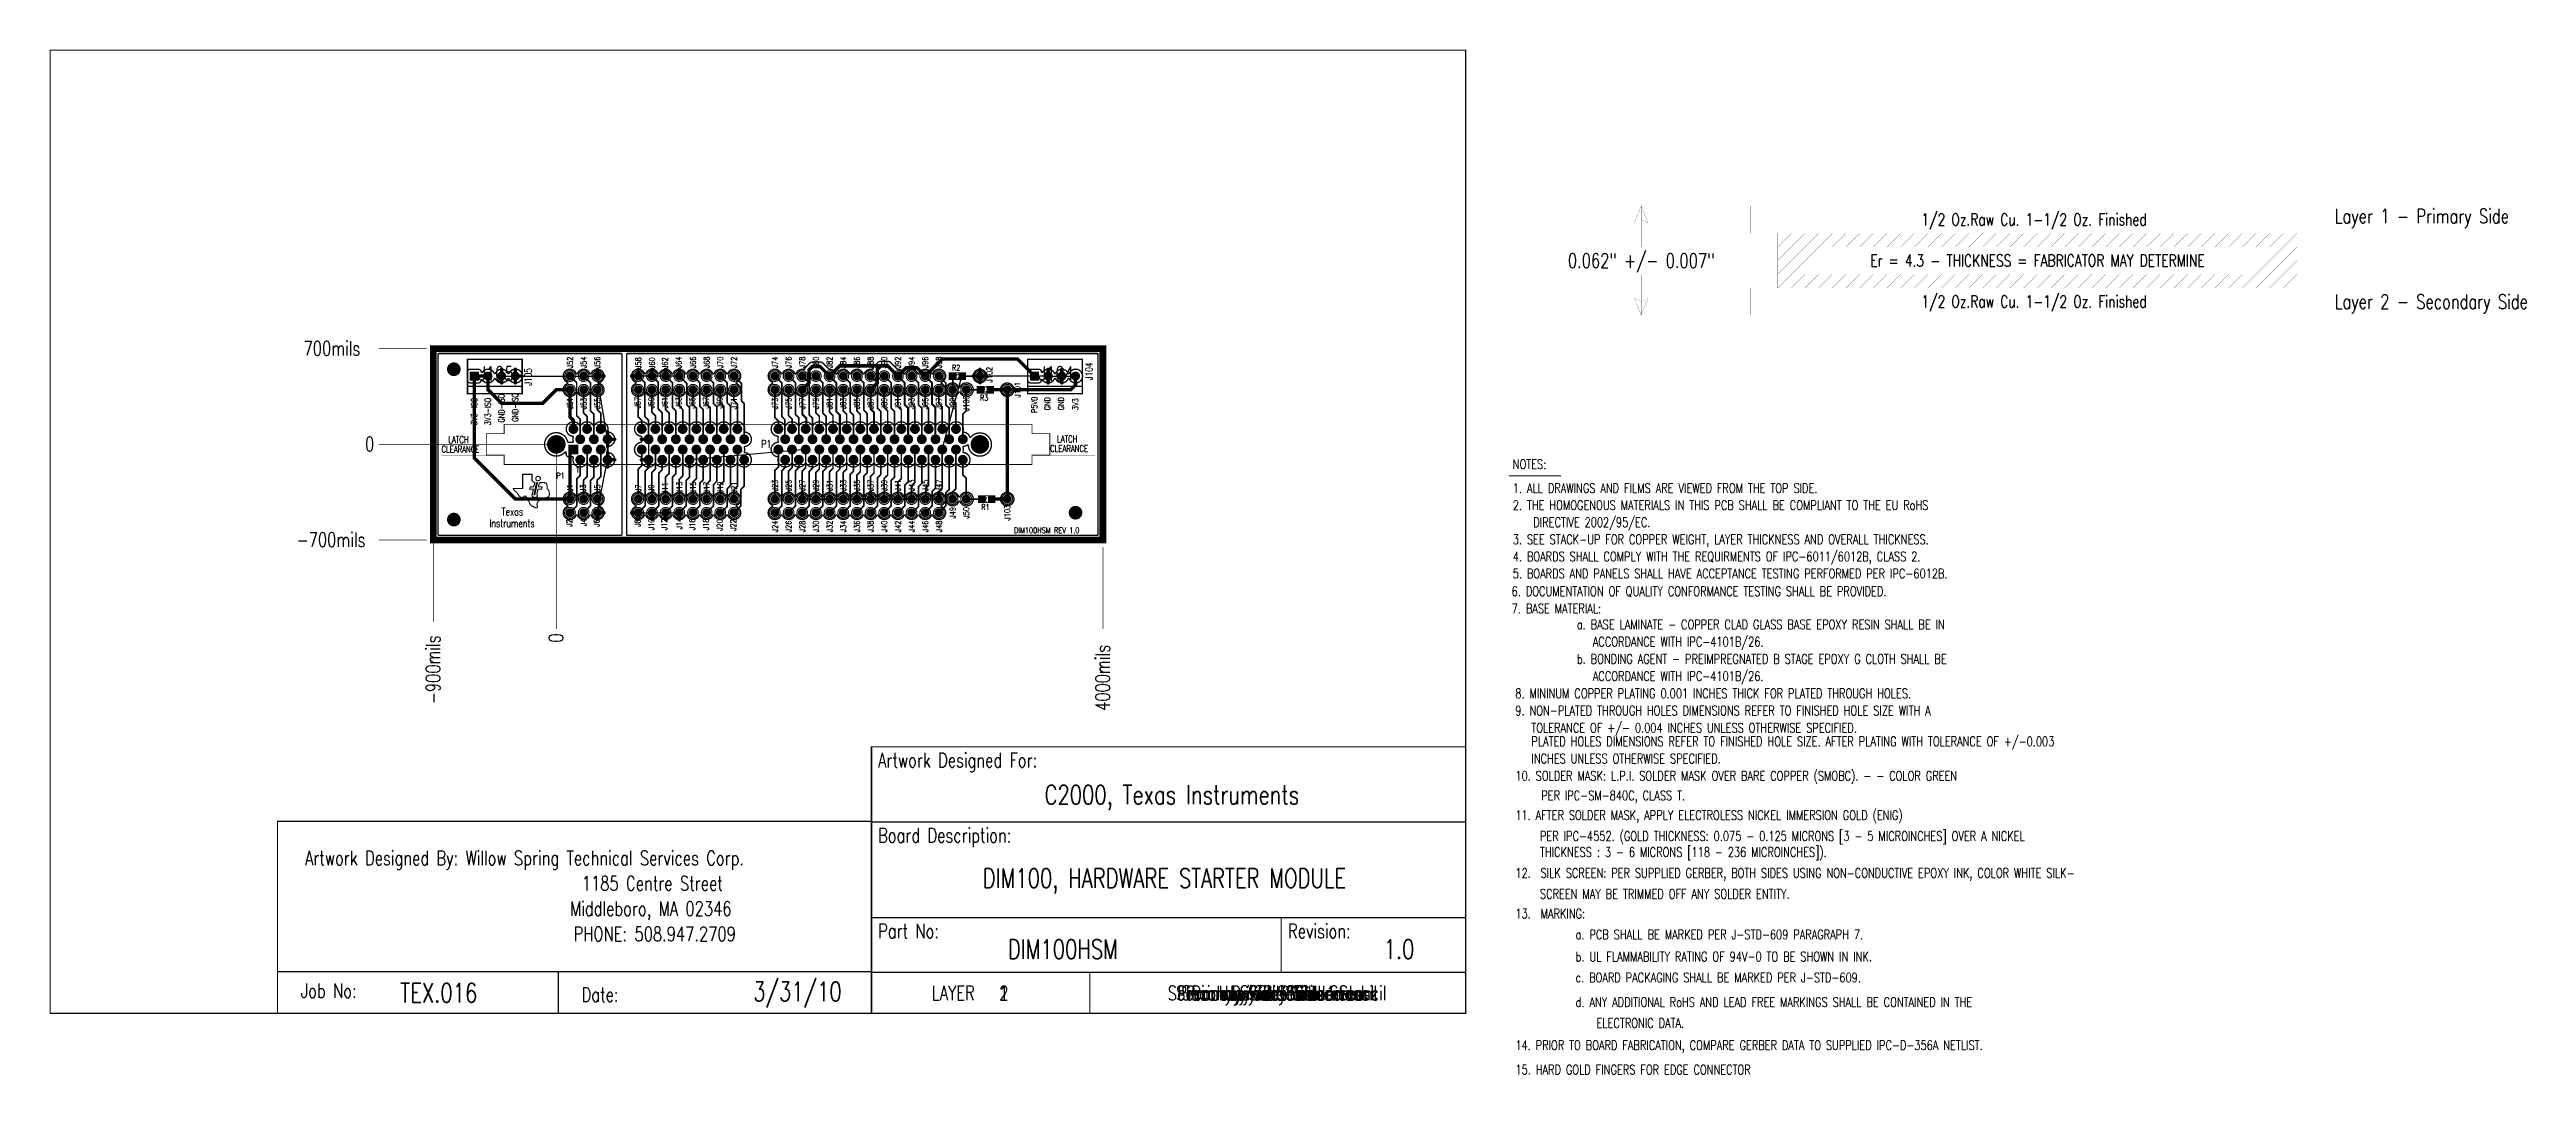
# Model space of a CAD drawing. Extents: x -3.7 to 14.4, y -4.6 to 2.9.
import ezdxf
from ezdxf.enums import TextEntityAlignment as Align

# ---------------------------------------------------------------- set-up
doc = ezdxf.new("R2010")
doc.units = 0
for name, pattern in [('SIG_0', [2, 1, 1]), ('SIG_1', [2, 1, 1]), ('SIG_10', [2, 1, 1]), ('SIG_11', [2, 1, 1]), ('SIG_12', [2, 1, 1]), ('SIG_13', [2, 1, 1]), ('SIG_14', [2, 1, 1]), ('SIG_15', [2, 1, 1]), ('SIG_16', [2, 1, 1]), ('SIG_17', [2, 1, 1]), ('SIG_18', [2, 1, 1]), ('SIG_19', [2, 1, 1]), ('SIG_2', [2, 1, 1]), ('SIG_20', [2, 1, 1]), ('SIG_21', [2, 1, 1]), ('SIG_22', [2, 1, 1]), ('SIG_23', [2, 1, 1]), ('SIG_24', [2, 1, 1]), ('SIG_25', [2, 1, 1]), ('SIG_26', [2, 1, 1]), ('SIG_27', [2, 1, 1]), ('SIG_28', [2, 1, 1]), ('SIG_29', [2, 1, 1]), ('SIG_3', [2, 1, 1]), ('SIG_30', [2, 1, 1]), ('SIG_31', [2, 1, 1]), ('SIG_32', [2, 1, 1]), ('SIG_33', [2, 1, 1]), ('SIG_34', [2, 1, 1]), ('SIG_35', [2, 1, 1]), ('SIG_36', [2, 1, 1]), ('SIG_37', [2, 1, 1]), ('SIG_38', [2, 1, 1]), ('SIG_39', [2, 1, 1]), ('SIG_4', [2, 1, 1]), ('SIG_40', [2, 1, 1]), ('SIG_41', [2, 1, 1]), ('SIG_42', [2, 1, 1]), ('SIG_43', [2, 1, 1]), ('SIG_44', [2, 1, 1]), ('SIG_45', [2, 1, 1]), ('SIG_46', [2, 1, 1]), ('SIG_47', [2, 1, 1]), ('SIG_48', [2, 1, 1]), ('SIG_49', [2, 1, 1]), ('SIG_5', [2, 1, 1]), ('SIG_50', [2, 1, 1]), ('SIG_51', [2, 1, 1]), ('SIG_52', [2, 1, 1]), ('SIG_53', [2, 1, 1]), ('SIG_54', [2, 1, 1]), ('SIG_55', [2, 1, 1]), ('SIG_56', [2, 1, 1]), ('SIG_57', [2, 1, 1]), ('SIG_58', [2, 1, 1]), ('SIG_59', [2, 1, 1]), ('SIG_6', [2, 1, 1]), ('SIG_60', [2, 1, 1]), ('SIG_61', [2, 1, 1]), ('SIG_62', [2, 1, 1]), ('SIG_63', [2, 1, 1]), ('SIG_64', [2, 1, 1]), ('SIG_65', [2, 1, 1]), ('SIG_66', [2, 1, 1]), ('SIG_67', [2, 1, 1]), ('SIG_68', [2, 1, 1]), ('SIG_69', [2, 1, 1]), ('SIG_7', [2, 1, 1]), ('SIG_70', [2, 1, 1]), ('SIG_71', [2, 1, 1]), ('SIG_72', [2, 1, 1]), ('SIG_73', [2, 1, 1]), ('SIG_74', [2, 1, 1]), ('SIG_75', [2, 1, 1]), ('SIG_76', [2, 1, 1]), ('SIG_77', [2, 1, 1]), ('SIG_78', [2, 1, 1]), ('SIG_79', [2, 1, 1]), ('SIG_8', [2, 1, 1]), ('SIG_80', [2, 1, 1]), ('SIG_81', [2, 1, 1]), ('SIG_82', [2, 1, 1]), ('SIG_83', [2, 1, 1]), ('SIG_84', [2, 1, 1]), ('SIG_9', [2, 1, 1]), ('TRMIDX_2048', [2, 1, 1]), ('TRMIDX_4096', [2, 1, 1])]:
    doc.linetypes.add(name, pattern=pattern)
for name, color, linetype in [('2D_LINE_116', 255, 'CONTINUOUS'), ('2D_LINE_122', 171, 'CONTINUOUS'), ('2D_LINE_123', 255, 'CONTINUOUS'), ('2D_LINE_125', 3, 'CONTINUOUS'), ('2D_LINE_126', 6, 'CONTINUOUS'), ('BOARD_OUTLINE_00', 254, 'CONTINUOUS'), ('DIMENSION1_122', 254, 'CONTINUOUS'), ('DIMENSION2_122', 254, 'CONTINUOUS'), ('DIMENSION3_122', 254, 'CONTINUOUS'), ('DIMENSION4_122', 254, 'CONTINUOUS'), ('DIMENSION5_122', 254, 'CONTINUOUS'), ('DIMENSION6_122', 254, 'CONTINUOUS'), ('DIMENSION7_122', 254, 'CONTINUOUS'), ('DRIL_PLTE_THRU_01', 16, 'CONTINUOUS'), ('DRIL_PLTE_THRU_02', 176, 'CONTINUOUS'), ('DRIL_SYMBOL', 254, 'CONTINUOUS'), ('LINK_00', 254, 'CONTINUOUS'), ('PADS_BOT', 5, 'CONTINUOUS'), ('PADS_INNER', 1, 'CONTINUOUS'), ('PADS_TOP', 1, 'CONTINUOUS'), ('PADS_XR_131', 3, 'CONTINUOUS'), ('PADS_XR_132', 6, 'CONTINUOUS'), ('PADS_XR_133', 254, 'CONTINUOUS'), ('PART_NAME_123', 255, 'CONTINUOUS'), ('PART_NAME_129', 2, 'CONTINUOUS'), ('PART_TOP_2DLINE_123', 255, 'CONTINUOUS'), ('PART_TOP_2DLINE_129', 2, 'CONTINUOUS'), ('PART_TOP_TEXT_123', 255, 'CONTINUOUS'), ('PART_TOP_TEXT_129', 2, 'CONTINUOUS'), ('POUR_OUTLINE_02', 5, 'CONTINUOUS'), ('POUR_PADTHERM_02', 5, 'CONTINUOUS'), ('POUR_VOID_02', 5, 'CONTINUOUS'), ('TEXT_01', 1, 'CONTINUOUS'), ('TEXT_02', 5, 'CONTINUOUS'), ('TEXT_116', 255, 'CONTINUOUS'), ('TEXT_122', 171, 'CONTINUOUS'), ('TEXT_123', 255, 'CONTINUOUS'), ('TEXT_124', 216, 'CONTINUOUS'), ('TEXT_125', 3, 'CONTINUOUS'), ('TEXT_126', 6, 'CONTINUOUS'), ('TEXT_127', 254, 'CONTINUOUS'), ('TEXT_128', 253, 'CONTINUOUS'), ('TRACE_01', 1, 'CONTINUOUS'), ('TRACE_02', 5, 'CONTINUOUS')]:
    doc.layers.add(name, color=color, linetype=linetype)
doc.styles.add('W0$001', font='simplex', dxfattribs={"width": 0.75})
doc.styles.add('W0$005', font='simplex', dxfattribs={"width": 0.75})
doc.styles.add('W0$006', font='simplex', dxfattribs={"width": 0.75})
doc.styles.add('W0$008', font='simplex', dxfattribs={"width": 0.75})
doc.styles.add('W0$01', font='simplex', dxfattribs={"width": 0.75})

# ---------------------------------------------------------------- blocks, each defined once
blk = doc.blocks.new('SMOOTH_0$01')
at = {"const_width": 0.005}
blk.add_lwpolyline([(-0.0025, 0, 1), (0.0025, 0, 1)], format="xyb", close=True, dxfattribs=at)
blk = doc.blocks.new('BOARD_4')
at = {"layer": 'BOARD_OUTLINE_00', "const_width": 0.01}
blk.add_lwpolyline([(0.175, -0.45), (5.075, -0.45), (5.075, -1.85), (0.175, -1.85)], close=True, dxfattribs=at)
at = {"layer": 'BOARD_OUTLINE_00'}
for p in [(0.175, -0.45), (5.075, -0.45), (0.175, -1.85), (5.075, -1.85)]:
    blk.add_blockref('SMOOTH_0$01', p, dxfattribs=at)
blk = doc.blocks.new('SMOOTH_0$05')
at = {"const_width": 0.025}
blk.add_lwpolyline([(-0.0125, 0, 1), (0.0125, 0, 1)], format="xyb", close=True, dxfattribs=at)
blk = doc.blocks.new('DRAWING_5')
at = {"layer": '2D_LINE_125', "const_width": 0.05}
blk.add_lwpolyline([(0.175, -0.45), (5.075, -0.45), (5.075, -1.85), (0.175, -1.85)], close=True, dxfattribs=at)
at = {"layer": '2D_LINE_125'}
for p in [(0.175, -0.45), (5.075, -0.45), (0.175, -1.85), (5.075, -1.85)]:
    blk.add_blockref('SMOOTH_0$05', p, dxfattribs=at)
blk = doc.blocks.new('DRAWING_6')
at = {"layer": '2D_LINE_126', "const_width": 0.05}
blk.add_lwpolyline([(0.175, -0.45), (5.075, -0.45), (5.075, -1.85), (0.175, -1.85)], close=True, dxfattribs=at)
at = {"layer": '2D_LINE_126'}
for p in [(0.175, -0.45), (5.075, -0.45), (0.175, -1.85), (5.075, -1.85)]:
    blk.add_blockref('SMOOTH_0$05', p, dxfattribs=at)
blk = doc.blocks.new('D_1dfeghi_7')
at = {"layer": 'DIMENSION1_122', "linetype": 'TRMIDX_2048', "const_width": 0.005}
blk.add_lwpolyline([(0, -1.25)], close=True, dxfattribs=at)
at = {"layer": 'DIMENSION2_122', "linetype": 'TRMIDX_2048', "const_width": 0.005}
blk.add_lwpolyline([(-0.9, -1.25)], close=True, dxfattribs=at)
at = {"layer": 'DIMENSION3_122', "linetype": 'TRMIDX_2048', "const_width": 0.005}
blk.add_lwpolyline([(0, -1.25), (0, -1.25), (0, -1.25)], close=True, dxfattribs=at)
at = {"layer": 'DIMENSION4_122', "linetype": 'TRMIDX_2048', "const_width": 0.005}
blk.add_lwpolyline([(-0.9, -1.25), (-0.9, -1.25), (-0.9, -1.25)], close=True, dxfattribs=at)
at = {"layer": 'DIMENSION5_122', "linetype": 'TRMIDX_2048', "const_width": 0.005}
blk.add_lwpolyline([(0, -0.05), (0, -1.3)], dxfattribs=at)
at = {"layer": 'DIMENSION6_122', "linetype": 'TRMIDX_2048', "const_width": 0.005}
blk.add_lwpolyline([(-0.9, -0.7), (-0.9, -1.3)], dxfattribs=at)
at = {"layer": 'DIMENSION7_122', "linetype": 'TRMIDX_2048', "const_width": 0.001}
for points in [[(0, 0), (0, 0)], [(-0.9, -0.65), (-0.9, -0.65)]]:
    blk.add_lwpolyline(points, dxfattribs=at)
at = {"layer": 'TEXT_122', "style": 'W0$005', "width": 0.75}
for s, p in [('-900mils', (-0.85, -1.9)), ('0', (0.05, -1.45))]:
    blk.add_text(s, height=0.105, rotation=90, dxfattribs=at).set_placement(p)
blk = doc.blocks.new('SMOOTH_0$008')
at = {"const_width": 0.004}
blk.add_lwpolyline([(-0.002, 0, 1), (0.002, 0, 1)], format="xyb", close=True, dxfattribs=at)
blk = doc.blocks.new('DRAWING_8')
at = {"layer": '2D_LINE_116', "const_width": 0.008}
blk.add_lwpolyline([(-10.36, 0), (0, 0), (0, 7.048), (-10.36, 7.048)], close=True, dxfattribs=at)
at = {"layer": '2D_LINE_116'}
for p in [(-10.36, 7.048), (0, 7.048), (-10.36, 0), (0, 0)]:
    blk.add_blockref('SMOOTH_0$008', p, dxfattribs=at)
blk = doc.blocks.new('DRAWING_9')
at = {"layer": '2D_LINE_116', "const_width": 0.008}
blk.add_lwpolyline([(-4.345, 0), (0, 0), (0, 1.95), (-4.345, 1.95)], close=True, dxfattribs=at)
at = {"layer": '2D_LINE_116'}
for p in [(-4.345, 1.95), (0, 1.95), (-4.345, 0), (0, 0)]:
    blk.add_blockref('SMOOTH_0$008', p, dxfattribs=at)
blk = doc.blocks.new('DRAWING_10')
at = {"layer": '2D_LINE_116', "const_width": 0.008}
blk.add_lwpolyline([(-4.35, 1.4), (0, 1.4), (0, 0), (-4.35, 0)], close=True, dxfattribs=at)
at = {"layer": '2D_LINE_116'}
for p in [(-4.35, 1.4), (0, 1.4), (-4.35, 0), (0, 0)]:
    blk.add_blockref('SMOOTH_0$008', p, dxfattribs=at)
blk = doc.blocks.new('DRAWING_11')
at = {"layer": '2D_LINE_116', "const_width": 0.008}
blk.add_lwpolyline([(-4.35, 0.3), (0, 0.3), (0, 0), (-4.35, 0)], close=True, dxfattribs=at)
at = {"layer": '2D_LINE_116'}
for p in [(-4.35, 0.3), (0, 0.3), (-4.35, 0), (0, 0)]:
    blk.add_blockref('SMOOTH_0$008', p, dxfattribs=at)
blk = doc.blocks.new('DRAWING_12')
at = {"layer": '2D_LINE_116', "const_width": 0.008}
blk.add_lwpolyline([(-4.35, 0.3), (-2.75, 0.3), (-2.75, 0), (-4.35, 0)], close=True, dxfattribs=at)
at = {"layer": '2D_LINE_116'}
for p in [(-4.35, 0.3), (-2.75, 0.3), (-4.35, 0), (-2.75, 0)]:
    blk.add_blockref('SMOOTH_0$008', p, dxfattribs=at)
blk = doc.blocks.new('DRAWING_13')
at = {"layer": '2D_LINE_116', "const_width": 0.008}
blk.add_lwpolyline([(-4.35, 1.4), (0, 1.4), (0, 1.95), (-4.35, 1.95)], close=True, dxfattribs=at)
at = {"layer": '2D_LINE_116'}
for p in [(-4.35, 1.95), (0, 1.95), (-4.35, 1.4), (0, 1.4)]:
    blk.add_blockref('SMOOTH_0$008', p, dxfattribs=at)
blk = doc.blocks.new('DRAWING_14')
at = {"layer": '2D_LINE_116', "const_width": 0.008}
blk.add_lwpolyline([(-4.35, 0.7), (0, 0.7), (0, 1.4), (-4.35, 1.4)], close=True, dxfattribs=at)
at = {"layer": '2D_LINE_116'}
for p in [(-4.35, 1.4), (0, 1.4), (-4.35, 0.7), (0, 0.7)]:
    blk.add_blockref('SMOOTH_0$008', p, dxfattribs=at)
blk = doc.blocks.new('DRAWING_15')
at = {"layer": '2D_LINE_116', "const_width": 0.008}
blk.add_lwpolyline([(-1.35, 0.3), (0, 0.3), (0, 0.7), (-1.35, 0.7)], close=True, dxfattribs=at)
at = {"layer": '2D_LINE_116'}
for p in [(-1.35, 0.7), (0, 0.7), (-1.35, 0.3), (0, 0.3)]:
    blk.add_blockref('SMOOTH_0$008', p, dxfattribs=at)
blk = doc.blocks.new('DRAWING_16')
at = {"layer": '2D_LINE_116', "const_width": 0.008}
blk.add_lwpolyline([(-8.695, 0.305), (-6.64, 0.305), (-6.64, 0), (-8.695, 0)], close=True, dxfattribs=at)
at = {"layer": '2D_LINE_116'}
for p in [(-8.695, 0.305), (-6.64, 0.305), (-8.695, 0), (-6.64, 0)]:
    blk.add_blockref('SMOOTH_0$008', p, dxfattribs=at)
blk = doc.blocks.new('DRAWING_17')
at = {"layer": '2D_LINE_116', "const_width": 0.008}
blk.add_lwpolyline([(-6.64, 0), (-4.345, 0), (-4.345, 0.305), (-6.64, 0.305)], close=True, dxfattribs=at)
at = {"layer": '2D_LINE_116'}
for p in [(-6.64, 0.305), (-4.345, 0.305), (-6.64, 0), (-4.345, 0)]:
    blk.add_blockref('SMOOTH_0$008', p, dxfattribs=at)
blk = doc.blocks.new('DRAWING_18')
at = {"layer": '2D_LINE_116', "const_width": 0.008}
blk.add_lwpolyline([(-8.695, 1.405), (-4.345, 1.405), (-4.345, 0.305), (-8.695, 0.305)], close=True, dxfattribs=at)
at = {"layer": '2D_LINE_116'}
for p in [(-8.695, 1.405), (-4.345, 1.405), (-8.695, 0.305), (-4.345, 0.305)]:
    blk.add_blockref('SMOOTH_0$008', p, dxfattribs=at)
blk = doc.blocks.new('D_1dfeghi_19')
at = {"layer": 'DIMENSION1_122', "linetype": 'TRMIDX_2048', "const_width": 0.005}
blk.add_lwpolyline([(0, -1.3)], close=True, dxfattribs=at)
at = {"layer": 'DIMENSION2_122', "linetype": 'TRMIDX_2048', "const_width": 0.005}
blk.add_lwpolyline([(4, -1.3)], close=True, dxfattribs=at)
at = {"layer": 'DIMENSION3_122', "linetype": 'TRMIDX_2048', "const_width": 0.005}
blk.add_lwpolyline([(0, -1.3), (0, -1.3), (0, -1.3)], close=True, dxfattribs=at)
at = {"layer": 'DIMENSION4_122', "linetype": 'TRMIDX_2048', "const_width": 0.005}
blk.add_lwpolyline([(4, -1.3), (4, -1.3), (4, -1.3)], close=True, dxfattribs=at)
at = {"layer": 'DIMENSION5_122', "linetype": 'TRMIDX_2048', "const_width": 0.005}
blk.add_lwpolyline([(0, -0.05), (0, -1.35)], dxfattribs=at)
at = {"layer": 'DIMENSION6_122', "linetype": 'TRMIDX_2048', "const_width": 0.005}
blk.add_lwpolyline([(4, -0.75), (4, -1.35)], dxfattribs=at)
at = {"layer": 'DIMENSION7_122', "linetype": 'TRMIDX_2048', "const_width": 0.001}
for points in [[(0, 0), (0, 0)], [(4, -0.7), (4, -0.7)]]:
    blk.add_lwpolyline(points, dxfattribs=at)
at = {"layer": 'TEXT_122', "style": 'W0$005', "width": 0.75}
blk.add_text('4000mils', height=0.105, rotation=90, dxfattribs=at).set_placement((4.05, -1.95))
blk = doc.blocks.new('D_2dfeghi_20')
at = {"layer": 'DIMENSION1_122', "linetype": 'TRMIDX_4096', "const_width": 0.005}
blk.add_lwpolyline([(-1.25, 0)], close=True, dxfattribs=at)
at = {"layer": 'DIMENSION2_122', "linetype": 'TRMIDX_4096', "const_width": 0.005}
blk.add_lwpolyline([(-1.25, 0.7)], close=True, dxfattribs=at)
at = {"layer": 'DIMENSION3_122', "linetype": 'TRMIDX_4096', "const_width": 0.005}
blk.add_lwpolyline([(-1.25, 0), (-1.25, 0), (-1.25, 0)], close=True, dxfattribs=at)
at = {"layer": 'DIMENSION4_122', "linetype": 'TRMIDX_4096', "const_width": 0.005}
blk.add_lwpolyline([(-1.25, 0.7), (-1.25, 0.7), (-1.25, 0.7)], close=True, dxfattribs=at)
at = {"layer": 'DIMENSION5_122', "linetype": 'TRMIDX_4096', "const_width": 0.005}
blk.add_lwpolyline([(-0.05, 0), (-1.3, 0)], dxfattribs=at)
at = {"layer": 'DIMENSION6_122', "linetype": 'TRMIDX_4096', "const_width": 0.005}
blk.add_lwpolyline([(-0.95, 0.7), (-1.3, 0.7)], dxfattribs=at)
at = {"layer": 'DIMENSION7_122', "linetype": 'TRMIDX_4096', "const_width": 0.001}
for points in [[(-0.9, 0.7), (-0.9, 0.7)], [(0, 0), (0, 0)]]:
    blk.add_lwpolyline(points, dxfattribs=at)
at = {"layer": 'TEXT_122', "style": 'W0$005', "width": 0.75}
for s, p in [('700mils', (-1.85, 0.65)), ('0', (-1.4, -0.05))]:
    blk.add_text(s, height=0.105, dxfattribs=at).set_placement(p)
blk = doc.blocks.new('D_2dfeghi_21')
at = {"layer": 'DIMENSION1_122', "linetype": 'TRMIDX_4096', "const_width": 0.005}
blk.add_lwpolyline([(-1.25, 0)], close=True, dxfattribs=at)
at = {"layer": 'DIMENSION2_122', "linetype": 'TRMIDX_4096', "const_width": 0.005}
blk.add_lwpolyline([(-1.25, -0.7)], close=True, dxfattribs=at)
at = {"layer": 'DIMENSION3_122', "linetype": 'TRMIDX_4096', "const_width": 0.005}
blk.add_lwpolyline([(-1.25, 0), (-1.25, 0), (-1.25, 0)], close=True, dxfattribs=at)
at = {"layer": 'DIMENSION4_122', "linetype": 'TRMIDX_4096', "const_width": 0.005}
blk.add_lwpolyline([(-1.25, -0.7), (-1.25, -0.7), (-1.25, -0.7)], close=True, dxfattribs=at)
at = {"layer": 'DIMENSION5_122', "linetype": 'TRMIDX_4096', "const_width": 0.005}
blk.add_lwpolyline([(-0.05, 0), (-1.3, 0)], dxfattribs=at)
at = {"layer": 'DIMENSION6_122', "linetype": 'TRMIDX_4096', "const_width": 0.005}
blk.add_lwpolyline([(-0.95, -0.7), (-1.3, -0.7)], dxfattribs=at)
at = {"layer": 'DIMENSION7_122', "linetype": 'TRMIDX_4096', "const_width": 0.001}
for points in [[(0, 0), (0, 0)], [(-0.9, -0.7), (-0.9, -0.7)]]:
    blk.add_lwpolyline(points, dxfattribs=at)
at = {"layer": 'TEXT_122', "style": 'W0$005', "width": 0.75}
blk.add_text('-700mils', height=0.105, dxfattribs=at).set_placement((-1.9, -0.75))
blk = doc.blocks.new('DRAWING_22')
at = {"layer": '2D_LINE_122', "const_width": 0.008}
blk.add_lwpolyline([(-1.39, -2.725), (-1.015, -2.725)], dxfattribs=at)
at = {"layer": '2D_LINE_122'}
for p in [(-1.39, -2.725), (-1.015, -2.725)]:
    blk.add_blockref('SMOOTH_0$008', p, dxfattribs=at)
blk = doc.blocks.new('SMOOTH_0$001')
at = {"const_width": 0.0005}
blk.add_lwpolyline([(-0.00025, 0, 1), (0.00025, 0, 1)], format="xyb", close=True, dxfattribs=at)
blk = doc.blocks.new('DRAWING_23')
at = {"layer": '2D_LINE_122', "const_width": 0.001}
blk.add_lwpolyline([(0.375, -1.35), (4.575, -1.35), (4.575, -1.55), (0.375, -1.55)], close=True, dxfattribs=at)
at = {"layer": '2D_LINE_122'}
for p in [(0.375, -1.35), (4.575, -1.35), (0.375, -1.55), (4.575, -1.55)]:
    blk.add_blockref('SMOOTH_0$001', p, dxfattribs=at)
blk = doc.blocks.new('DRAWING_24')
at = {"layer": '2D_LINE_122', "const_width": 0.001}
blk.add_lwpolyline([(0.375, -0.75), (4.575, -0.75), (4.575, -0.95), (0.375, -0.95)], close=True, dxfattribs=at)
at = {"layer": '2D_LINE_122'}
for p in [(0.375, -0.75), (4.575, -0.75), (0.375, -0.95), (4.575, -0.95)]:
    blk.add_blockref('SMOOTH_0$001', p, dxfattribs=at)
blk = doc.blocks.new('DRAWING_25')
at = {"layer": '2D_LINE_122', "const_width": 0.001}
blk.add_lwpolyline([(0.575, -0.95), (4.375, -0.95), (4.375, -1.35), (0.575, -1.35)], close=True, dxfattribs=at)
at = {"layer": '2D_LINE_122'}
for p in [(0.575, -0.95), (4.375, -0.95), (0.575, -1.35), (4.375, -1.35)]:
    blk.add_blockref('SMOOTH_0$001', p, dxfattribs=at)
blk = doc.blocks.new('DRAWING_26')
at = {"layer": '2D_LINE_122', "const_width": 0.001}
blk.add_lwpolyline([(0.675, -0.95), (0.575, -1.05)], dxfattribs=at)
at = {"layer": '2D_LINE_122'}
for p in [(0.575, -1.05), (0.675, -0.95)]:
    blk.add_blockref('SMOOTH_0$001', p, dxfattribs=at)
blk = doc.blocks.new('DRAWING_27')
at = {"layer": '2D_LINE_122', "const_width": 0.001}
blk.add_lwpolyline([(0.775, -0.95), (0.575, -1.15)], dxfattribs=at)
at = {"layer": '2D_LINE_122'}
for p in [(0.775, -0.95), (0.575, -1.15)]:
    blk.add_blockref('SMOOTH_0$001', p, dxfattribs=at)
blk = doc.blocks.new('DRAWING_28')
at = {"layer": '2D_LINE_122', "const_width": 0.001}
blk.add_lwpolyline([(0.875, -0.95), (0.575, -1.25)], dxfattribs=at)
at = {"layer": '2D_LINE_122'}
for p in [(0.875, -0.95), (0.575, -1.25)]:
    blk.add_blockref('SMOOTH_0$001', p, dxfattribs=at)
blk = doc.blocks.new('DRAWING_29')
at = {"layer": '2D_LINE_122', "const_width": 0.001}
blk.add_lwpolyline([(0.975, -0.95), (0.575, -1.35)], dxfattribs=at)
at = {"layer": '2D_LINE_122'}
for p in [(0.975, -0.95), (0.575, -1.35)]:
    blk.add_blockref('SMOOTH_0$001', p, dxfattribs=at)
blk = doc.blocks.new('DRAWING_30')
at = {"layer": '2D_LINE_122', "const_width": 0.001}
blk.add_lwpolyline([(1.075, -0.95), (0.975, -1.05)], dxfattribs=at)
at = {"layer": '2D_LINE_122'}
for p in [(0.975, -1.05), (1.075, -0.95)]:
    blk.add_blockref('SMOOTH_0$001', p, dxfattribs=at)
blk = doc.blocks.new('DRAWING_31')
at = {"layer": '2D_LINE_122', "const_width": 0.001}
blk.add_lwpolyline([(1.075, -1.05), (1.175, -0.95)], dxfattribs=at)
at = {"layer": '2D_LINE_122'}
for p in [(1.075, -1.05), (1.175, -0.95)]:
    blk.add_blockref('SMOOTH_0$001', p, dxfattribs=at)
blk = doc.blocks.new('DRAWING_32')
at = {"layer": '2D_LINE_122', "const_width": 0.001}
blk.add_lwpolyline([(1.175, -1.05), (1.275, -0.95)], dxfattribs=at)
at = {"layer": '2D_LINE_122'}
for p in [(1.175, -1.05), (1.275, -0.95)]:
    blk.add_blockref('SMOOTH_0$001', p, dxfattribs=at)
blk = doc.blocks.new('DRAWING_33')
at = {"layer": '2D_LINE_122', "const_width": 0.001}
blk.add_lwpolyline([(1.275, -1.05), (1.375, -0.95)], dxfattribs=at)
at = {"layer": '2D_LINE_122'}
for p in [(1.275, -1.05), (1.375, -0.95)]:
    blk.add_blockref('SMOOTH_0$001', p, dxfattribs=at)
blk = doc.blocks.new('DRAWING_34')
at = {"layer": '2D_LINE_122', "const_width": 0.001}
blk.add_lwpolyline([(1.375, -1.05), (1.475, -0.95)], dxfattribs=at)
at = {"layer": '2D_LINE_122'}
for p in [(1.375, -1.05), (1.475, -0.95)]:
    blk.add_blockref('SMOOTH_0$001', p, dxfattribs=at)
blk = doc.blocks.new('DRAWING_35')
at = {"layer": '2D_LINE_122', "const_width": 0.001}
blk.add_lwpolyline([(1.475, -1.05), (1.575, -0.95)], dxfattribs=at)
at = {"layer": '2D_LINE_122'}
for p in [(1.475, -1.05), (1.575, -0.95)]:
    blk.add_blockref('SMOOTH_0$001', p, dxfattribs=at)
blk = doc.blocks.new('DRAWING_36')
at = {"layer": '2D_LINE_122', "const_width": 0.001}
blk.add_lwpolyline([(1.575, -1.05), (1.675, -0.95)], dxfattribs=at)
at = {"layer": '2D_LINE_122'}
for p in [(1.575, -1.05), (1.675, -0.95)]:
    blk.add_blockref('SMOOTH_0$001', p, dxfattribs=at)
blk = doc.blocks.new('DRAWING_37')
at = {"layer": '2D_LINE_122', "const_width": 0.001}
blk.add_lwpolyline([(1.675, -1.05), (1.775, -0.95)], dxfattribs=at)
at = {"layer": '2D_LINE_122'}
for p in [(1.675, -1.05), (1.775, -0.95)]:
    blk.add_blockref('SMOOTH_0$001', p, dxfattribs=at)
blk = doc.blocks.new('DRAWING_38')
at = {"layer": '2D_LINE_122', "const_width": 0.001}
blk.add_lwpolyline([(1.775, -1.05), (1.875, -0.95)], dxfattribs=at)
at = {"layer": '2D_LINE_122'}
for p in [(1.775, -1.05), (1.875, -0.95)]:
    blk.add_blockref('SMOOTH_0$001', p, dxfattribs=at)
blk = doc.blocks.new('DRAWING_39')
at = {"layer": '2D_LINE_122', "const_width": 0.001}
blk.add_lwpolyline([(1.875, -1.05), (1.975, -0.95)], dxfattribs=at)
at = {"layer": '2D_LINE_122'}
for p in [(1.875, -1.05), (1.975, -0.95)]:
    blk.add_blockref('SMOOTH_0$001', p, dxfattribs=at)
blk = doc.blocks.new('DRAWING_40')
at = {"layer": '2D_LINE_122', "const_width": 0.001}
blk.add_lwpolyline([(1.975, -1.05), (2.075, -0.95)], dxfattribs=at)
at = {"layer": '2D_LINE_122'}
for p in [(1.975, -1.05), (2.075, -0.95)]:
    blk.add_blockref('SMOOTH_0$001', p, dxfattribs=at)
blk = doc.blocks.new('DRAWING_41')
at = {"layer": '2D_LINE_122', "const_width": 0.001}
blk.add_lwpolyline([(2.075, -1.05), (2.175, -0.95)], dxfattribs=at)
at = {"layer": '2D_LINE_122'}
for p in [(2.075, -1.05), (2.175, -0.95)]:
    blk.add_blockref('SMOOTH_0$001', p, dxfattribs=at)
blk = doc.blocks.new('DRAWING_42')
at = {"layer": '2D_LINE_122', "const_width": 0.001}
blk.add_lwpolyline([(2.175, -1.05), (2.275, -0.95)], dxfattribs=at)
at = {"layer": '2D_LINE_122'}
for p in [(2.175, -1.05), (2.275, -0.95)]:
    blk.add_blockref('SMOOTH_0$001', p, dxfattribs=at)
blk = doc.blocks.new('DRAWING_43')
at = {"layer": '2D_LINE_122', "const_width": 0.001}
blk.add_lwpolyline([(2.275, -1.05), (2.375, -0.95)], dxfattribs=at)
at = {"layer": '2D_LINE_122'}
for p in [(2.275, -1.05), (2.375, -0.95)]:
    blk.add_blockref('SMOOTH_0$001', p, dxfattribs=at)
blk = doc.blocks.new('DRAWING_44')
at = {"layer": '2D_LINE_122', "const_width": 0.001}
blk.add_lwpolyline([(2.375, -1.05), (2.475, -0.95)], dxfattribs=at)
at = {"layer": '2D_LINE_122'}
for p in [(2.375, -1.05), (2.475, -0.95)]:
    blk.add_blockref('SMOOTH_0$001', p, dxfattribs=at)
blk = doc.blocks.new('DRAWING_45')
at = {"layer": '2D_LINE_122', "const_width": 0.001}
blk.add_lwpolyline([(2.475, -1.05), (2.575, -0.95)], dxfattribs=at)
at = {"layer": '2D_LINE_122'}
for p in [(2.475, -1.05), (2.575, -0.95)]:
    blk.add_blockref('SMOOTH_0$001', p, dxfattribs=at)
blk = doc.blocks.new('DRAWING_46')
at = {"layer": '2D_LINE_122', "const_width": 0.001}
blk.add_lwpolyline([(2.575, -1.05), (2.675, -0.95)], dxfattribs=at)
at = {"layer": '2D_LINE_122'}
for p in [(2.575, -1.05), (2.675, -0.95)]:
    blk.add_blockref('SMOOTH_0$001', p, dxfattribs=at)
blk = doc.blocks.new('DRAWING_47')
at = {"layer": '2D_LINE_122', "const_width": 0.001}
blk.add_lwpolyline([(2.675, -1.05), (2.775, -0.95)], dxfattribs=at)
at = {"layer": '2D_LINE_122'}
for p in [(2.675, -1.05), (2.775, -0.95)]:
    blk.add_blockref('SMOOTH_0$001', p, dxfattribs=at)
blk = doc.blocks.new('DRAWING_48')
at = {"layer": '2D_LINE_122', "const_width": 0.001}
blk.add_lwpolyline([(2.775, -1.05), (2.875, -0.95)], dxfattribs=at)
at = {"layer": '2D_LINE_122'}
for p in [(2.775, -1.05), (2.875, -0.95)]:
    blk.add_blockref('SMOOTH_0$001', p, dxfattribs=at)
blk = doc.blocks.new('DRAWING_49')
at = {"layer": '2D_LINE_122', "const_width": 0.001}
blk.add_lwpolyline([(2.875, -1.05), (2.975, -0.95)], dxfattribs=at)
at = {"layer": '2D_LINE_122'}
for p in [(2.875, -1.05), (2.975, -0.95)]:
    blk.add_blockref('SMOOTH_0$001', p, dxfattribs=at)
blk = doc.blocks.new('DRAWING_50')
at = {"layer": '2D_LINE_122', "const_width": 0.001}
blk.add_lwpolyline([(2.975, -1.05), (3.075, -0.95)], dxfattribs=at)
at = {"layer": '2D_LINE_122'}
for p in [(2.975, -1.05), (3.075, -0.95)]:
    blk.add_blockref('SMOOTH_0$001', p, dxfattribs=at)
blk = doc.blocks.new('DRAWING_51')
at = {"layer": '2D_LINE_122', "const_width": 0.001}
blk.add_lwpolyline([(3.075, -1.05), (3.175, -0.95)], dxfattribs=at)
at = {"layer": '2D_LINE_122'}
for p in [(3.075, -1.05), (3.175, -0.95)]:
    blk.add_blockref('SMOOTH_0$001', p, dxfattribs=at)
blk = doc.blocks.new('DRAWING_52')
at = {"layer": '2D_LINE_122', "const_width": 0.001}
blk.add_lwpolyline([(3.175, -1.05), (3.275, -0.95)], dxfattribs=at)
at = {"layer": '2D_LINE_122'}
for p in [(3.175, -1.05), (3.275, -0.95)]:
    blk.add_blockref('SMOOTH_0$001', p, dxfattribs=at)
blk = doc.blocks.new('DRAWING_53')
at = {"layer": '2D_LINE_122', "const_width": 0.001}
blk.add_lwpolyline([(3.275, -1.05), (3.375, -0.95)], dxfattribs=at)
at = {"layer": '2D_LINE_122'}
for p in [(3.275, -1.05), (3.375, -0.95)]:
    blk.add_blockref('SMOOTH_0$001', p, dxfattribs=at)
blk = doc.blocks.new('DRAWING_54')
at = {"layer": '2D_LINE_122', "const_width": 0.001}
blk.add_lwpolyline([(3.375, -1.05), (3.475, -0.95)], dxfattribs=at)
at = {"layer": '2D_LINE_122'}
for p in [(3.375, -1.05), (3.475, -0.95)]:
    blk.add_blockref('SMOOTH_0$001', p, dxfattribs=at)
blk = doc.blocks.new('DRAWING_55')
at = {"layer": '2D_LINE_122', "const_width": 0.001}
blk.add_lwpolyline([(3.475, -1.05), (3.575, -0.95)], dxfattribs=at)
at = {"layer": '2D_LINE_122'}
for p in [(3.475, -1.05), (3.575, -0.95)]:
    blk.add_blockref('SMOOTH_0$001', p, dxfattribs=at)
blk = doc.blocks.new('DRAWING_56')
at = {"layer": '2D_LINE_122', "const_width": 0.001}
blk.add_lwpolyline([(3.575, -1.05), (3.675, -0.95)], dxfattribs=at)
at = {"layer": '2D_LINE_122'}
for p in [(3.575, -1.05), (3.675, -0.95)]:
    blk.add_blockref('SMOOTH_0$001', p, dxfattribs=at)
blk = doc.blocks.new('DRAWING_57')
at = {"layer": '2D_LINE_122', "const_width": 0.001}
blk.add_lwpolyline([(3.675, -1.05), (3.775, -0.95)], dxfattribs=at)
at = {"layer": '2D_LINE_122'}
for p in [(3.675, -1.05), (3.775, -0.95)]:
    blk.add_blockref('SMOOTH_0$001', p, dxfattribs=at)
blk = doc.blocks.new('DRAWING_58')
at = {"layer": '2D_LINE_122', "const_width": 0.001}
blk.add_lwpolyline([(3.775, -1.05), (3.875, -0.95)], dxfattribs=at)
at = {"layer": '2D_LINE_122'}
for p in [(3.775, -1.05), (3.875, -0.95)]:
    blk.add_blockref('SMOOTH_0$001', p, dxfattribs=at)
blk = doc.blocks.new('DRAWING_59')
at = {"layer": '2D_LINE_122', "const_width": 0.001}
blk.add_lwpolyline([(3.875, -1.05), (3.975, -0.95)], dxfattribs=at)
at = {"layer": '2D_LINE_122'}
for p in [(3.875, -1.05), (3.975, -0.95)]:
    blk.add_blockref('SMOOTH_0$001', p, dxfattribs=at)
blk = doc.blocks.new('DRAWING_60')
at = {"layer": '2D_LINE_122', "const_width": 0.001}
blk.add_lwpolyline([(3.975, -1.05), (4.075, -0.95)], dxfattribs=at)
at = {"layer": '2D_LINE_122'}
for p in [(3.975, -1.05), (4.075, -0.95)]:
    blk.add_blockref('SMOOTH_0$001', p, dxfattribs=at)
blk = doc.blocks.new('DRAWING_61')
at = {"layer": '2D_LINE_122', "const_width": 0.001}
blk.add_lwpolyline([(4.275, -1.35), (4.375, -1.25)], dxfattribs=at)
at = {"layer": '2D_LINE_122'}
for p in [(4.375, -1.25), (4.275, -1.35)]:
    blk.add_blockref('SMOOTH_0$001', p, dxfattribs=at)
blk = doc.blocks.new('DRAWING_62')
at = {"layer": '2D_LINE_122', "const_width": 0.001}
blk.add_lwpolyline([(4.375, -0.95), (3.975, -1.35)], dxfattribs=at)
at = {"layer": '2D_LINE_122'}
for p in [(4.375, -0.95), (3.975, -1.35)]:
    blk.add_blockref('SMOOTH_0$001', p, dxfattribs=at)
blk = doc.blocks.new('DRAWING_63')
at = {"layer": '2D_LINE_122', "const_width": 0.001}
blk.add_lwpolyline([(4.075, -1.05), (4.175, -0.95)], dxfattribs=at)
at = {"layer": '2D_LINE_122'}
for p in [(4.075, -1.05), (4.175, -0.95)]:
    blk.add_blockref('SMOOTH_0$001', p, dxfattribs=at)
blk = doc.blocks.new('DRAWING_64')
at = {"layer": '2D_LINE_122', "const_width": 0.001}
blk.add_lwpolyline([(4.175, -1.05), (4.275, -0.95)], dxfattribs=at)
at = {"layer": '2D_LINE_122'}
for p in [(4.175, -1.05), (4.275, -0.95)]:
    blk.add_blockref('SMOOTH_0$001', p, dxfattribs=at)
blk = doc.blocks.new('DRAWING_65')
at = {"layer": '2D_LINE_122', "const_width": 0.001}
blk.add_lwpolyline([(3.875, -1.35), (3.975, -1.25)], dxfattribs=at)
at = {"layer": '2D_LINE_122'}
for p in [(3.975, -1.25), (3.875, -1.35)]:
    blk.add_blockref('SMOOTH_0$001', p, dxfattribs=at)
blk = doc.blocks.new('DRAWING_66')
at = {"layer": '2D_LINE_122', "const_width": 0.001}
blk.add_lwpolyline([(3.775, -1.35), (3.875, -1.25)], dxfattribs=at)
at = {"layer": '2D_LINE_122'}
for p in [(3.875, -1.25), (3.775, -1.35)]:
    blk.add_blockref('SMOOTH_0$001', p, dxfattribs=at)
blk = doc.blocks.new('DRAWING_67')
at = {"layer": '2D_LINE_122', "const_width": 0.001}
blk.add_lwpolyline([(3.675, -1.35), (3.775, -1.25)], dxfattribs=at)
at = {"layer": '2D_LINE_122'}
for p in [(3.775, -1.25), (3.675, -1.35)]:
    blk.add_blockref('SMOOTH_0$001', p, dxfattribs=at)
blk = doc.blocks.new('DRAWING_68')
at = {"layer": '2D_LINE_122', "const_width": 0.001}
blk.add_lwpolyline([(0.775, -1.25), (0.675, -1.35)], dxfattribs=at)
at = {"layer": '2D_LINE_122'}
for p in [(0.775, -1.25), (0.675, -1.35)]:
    blk.add_blockref('SMOOTH_0$001', p, dxfattribs=at)
blk = doc.blocks.new('DRAWING_69')
at = {"layer": '2D_LINE_122', "const_width": 0.001}
blk.add_lwpolyline([(0.775, -1.35), (0.875, -1.25)], dxfattribs=at)
at = {"layer": '2D_LINE_122'}
for p in [(0.875, -1.25), (0.775, -1.35)]:
    blk.add_blockref('SMOOTH_0$001', p, dxfattribs=at)
blk = doc.blocks.new('DRAWING_70')
at = {"layer": '2D_LINE_122', "const_width": 0.001}
blk.add_lwpolyline([(0.875, -1.35), (0.975, -1.25)], dxfattribs=at)
at = {"layer": '2D_LINE_122'}
for p in [(0.975, -1.25), (0.875, -1.35)]:
    blk.add_blockref('SMOOTH_0$001', p, dxfattribs=at)
blk = doc.blocks.new('DRAWING_71')
at = {"layer": '2D_LINE_122', "const_width": 0.001}
blk.add_lwpolyline([(0.975, -1.35), (1.075, -1.25)], dxfattribs=at)
at = {"layer": '2D_LINE_122'}
for p in [(1.075, -1.25), (0.975, -1.35)]:
    blk.add_blockref('SMOOTH_0$001', p, dxfattribs=at)
blk = doc.blocks.new('DRAWING_72')
at = {"layer": '2D_LINE_122', "const_width": 0.001}
blk.add_lwpolyline([(1.075, -1.35), (1.175, -1.25)], dxfattribs=at)
at = {"layer": '2D_LINE_122'}
for p in [(1.175, -1.25), (1.075, -1.35)]:
    blk.add_blockref('SMOOTH_0$001', p, dxfattribs=at)
blk = doc.blocks.new('DRAWING_73')
at = {"layer": '2D_LINE_122', "const_width": 0.001}
blk.add_lwpolyline([(1.175, -1.35), (1.275, -1.25)], dxfattribs=at)
at = {"layer": '2D_LINE_122'}
for p in [(1.275, -1.25), (1.175, -1.35)]:
    blk.add_blockref('SMOOTH_0$001', p, dxfattribs=at)
blk = doc.blocks.new('DRAWING_74')
at = {"layer": '2D_LINE_122', "const_width": 0.001}
blk.add_lwpolyline([(1.275, -1.35), (1.375, -1.25)], dxfattribs=at)
at = {"layer": '2D_LINE_122'}
for p in [(1.375, -1.25), (1.275, -1.35)]:
    blk.add_blockref('SMOOTH_0$001', p, dxfattribs=at)
blk = doc.blocks.new('DRAWING_75')
at = {"layer": '2D_LINE_122', "const_width": 0.001}
blk.add_lwpolyline([(1.375, -1.35), (1.475, -1.25)], dxfattribs=at)
at = {"layer": '2D_LINE_122'}
for p in [(1.475, -1.25), (1.375, -1.35)]:
    blk.add_blockref('SMOOTH_0$001', p, dxfattribs=at)
blk = doc.blocks.new('DRAWING_76')
at = {"layer": '2D_LINE_122', "const_width": 0.001}
blk.add_lwpolyline([(1.475, -1.35), (1.575, -1.25)], dxfattribs=at)
at = {"layer": '2D_LINE_122'}
for p in [(1.575, -1.25), (1.475, -1.35)]:
    blk.add_blockref('SMOOTH_0$001', p, dxfattribs=at)
blk = doc.blocks.new('DRAWING_77')
at = {"layer": '2D_LINE_122', "const_width": 0.001}
blk.add_lwpolyline([(1.575, -1.35), (1.675, -1.25)], dxfattribs=at)
at = {"layer": '2D_LINE_122'}
for p in [(1.675, -1.25), (1.575, -1.35)]:
    blk.add_blockref('SMOOTH_0$001', p, dxfattribs=at)
blk = doc.blocks.new('DRAWING_78')
at = {"layer": '2D_LINE_122', "const_width": 0.001}
blk.add_lwpolyline([(1.675, -1.35), (1.775, -1.25)], dxfattribs=at)
at = {"layer": '2D_LINE_122'}
for p in [(1.775, -1.25), (1.675, -1.35)]:
    blk.add_blockref('SMOOTH_0$001', p, dxfattribs=at)
blk = doc.blocks.new('DRAWING_79')
at = {"layer": '2D_LINE_122', "const_width": 0.001}
blk.add_lwpolyline([(1.775, -1.35), (1.875, -1.25)], dxfattribs=at)
at = {"layer": '2D_LINE_122'}
for p in [(1.875, -1.25), (1.775, -1.35)]:
    blk.add_blockref('SMOOTH_0$001', p, dxfattribs=at)
blk = doc.blocks.new('DRAWING_80')
at = {"layer": '2D_LINE_122', "const_width": 0.001}
blk.add_lwpolyline([(1.875, -1.35), (1.975, -1.25)], dxfattribs=at)
at = {"layer": '2D_LINE_122'}
for p in [(1.975, -1.25), (1.875, -1.35)]:
    blk.add_blockref('SMOOTH_0$001', p, dxfattribs=at)
blk = doc.blocks.new('DRAWING_81')
at = {"layer": '2D_LINE_122', "const_width": 0.001}
blk.add_lwpolyline([(1.975, -1.35), (2.075, -1.25)], dxfattribs=at)
at = {"layer": '2D_LINE_122'}
for p in [(2.075, -1.25), (1.975, -1.35)]:
    blk.add_blockref('SMOOTH_0$001', p, dxfattribs=at)
blk = doc.blocks.new('DRAWING_82')
at = {"layer": '2D_LINE_122', "const_width": 0.001}
blk.add_lwpolyline([(2.075, -1.35), (2.175, -1.25)], dxfattribs=at)
at = {"layer": '2D_LINE_122'}
for p in [(2.175, -1.25), (2.075, -1.35)]:
    blk.add_blockref('SMOOTH_0$001', p, dxfattribs=at)
blk = doc.blocks.new('DRAWING_83')
at = {"layer": '2D_LINE_122', "const_width": 0.001}
blk.add_lwpolyline([(2.175, -1.35), (2.275, -1.25)], dxfattribs=at)
at = {"layer": '2D_LINE_122'}
for p in [(2.275, -1.25), (2.175, -1.35)]:
    blk.add_blockref('SMOOTH_0$001', p, dxfattribs=at)
blk = doc.blocks.new('DRAWING_84')
at = {"layer": '2D_LINE_122', "const_width": 0.001}
blk.add_lwpolyline([(2.275, -1.35), (2.375, -1.25)], dxfattribs=at)
at = {"layer": '2D_LINE_122'}
for p in [(2.375, -1.25), (2.275, -1.35)]:
    blk.add_blockref('SMOOTH_0$001', p, dxfattribs=at)
blk = doc.blocks.new('DRAWING_85')
at = {"layer": '2D_LINE_122', "const_width": 0.001}
blk.add_lwpolyline([(2.375, -1.35), (2.475, -1.25)], dxfattribs=at)
at = {"layer": '2D_LINE_122'}
for p in [(2.475, -1.25), (2.375, -1.35)]:
    blk.add_blockref('SMOOTH_0$001', p, dxfattribs=at)
blk = doc.blocks.new('DRAWING_86')
at = {"layer": '2D_LINE_122', "const_width": 0.001}
blk.add_lwpolyline([(2.475, -1.35), (2.575, -1.25)], dxfattribs=at)
at = {"layer": '2D_LINE_122'}
for p in [(2.575, -1.25), (2.475, -1.35)]:
    blk.add_blockref('SMOOTH_0$001', p, dxfattribs=at)
blk = doc.blocks.new('DRAWING_87')
at = {"layer": '2D_LINE_122', "const_width": 0.001}
blk.add_lwpolyline([(2.575, -1.35), (2.675, -1.25)], dxfattribs=at)
at = {"layer": '2D_LINE_122'}
for p in [(2.675, -1.25), (2.575, -1.35)]:
    blk.add_blockref('SMOOTH_0$001', p, dxfattribs=at)
blk = doc.blocks.new('DRAWING_88')
at = {"layer": '2D_LINE_122', "const_width": 0.001}
blk.add_lwpolyline([(2.675, -1.35), (2.775, -1.25)], dxfattribs=at)
at = {"layer": '2D_LINE_122'}
for p in [(2.775, -1.25), (2.675, -1.35)]:
    blk.add_blockref('SMOOTH_0$001', p, dxfattribs=at)
blk = doc.blocks.new('DRAWING_89')
at = {"layer": '2D_LINE_122', "const_width": 0.001}
blk.add_lwpolyline([(2.775, -1.35), (2.875, -1.25)], dxfattribs=at)
at = {"layer": '2D_LINE_122'}
for p in [(2.875, -1.25), (2.775, -1.35)]:
    blk.add_blockref('SMOOTH_0$001', p, dxfattribs=at)
blk = doc.blocks.new('DRAWING_90')
at = {"layer": '2D_LINE_122', "const_width": 0.001}
blk.add_lwpolyline([(2.875, -1.35), (2.975, -1.25)], dxfattribs=at)
at = {"layer": '2D_LINE_122'}
for p in [(2.975, -1.25), (2.875, -1.35)]:
    blk.add_blockref('SMOOTH_0$001', p, dxfattribs=at)
blk = doc.blocks.new('DRAWING_91')
at = {"layer": '2D_LINE_122', "const_width": 0.001}
blk.add_lwpolyline([(2.975, -1.35), (3.075, -1.25)], dxfattribs=at)
at = {"layer": '2D_LINE_122'}
for p in [(3.075, -1.25), (2.975, -1.35)]:
    blk.add_blockref('SMOOTH_0$001', p, dxfattribs=at)
blk = doc.blocks.new('DRAWING_92')
at = {"layer": '2D_LINE_122', "const_width": 0.001}
blk.add_lwpolyline([(3.075, -1.35), (3.175, -1.25)], dxfattribs=at)
at = {"layer": '2D_LINE_122'}
for p in [(3.175, -1.25), (3.075, -1.35)]:
    blk.add_blockref('SMOOTH_0$001', p, dxfattribs=at)
blk = doc.blocks.new('DRAWING_93')
at = {"layer": '2D_LINE_122', "const_width": 0.001}
blk.add_lwpolyline([(3.175, -1.35), (3.275, -1.25)], dxfattribs=at)
at = {"layer": '2D_LINE_122'}
for p in [(3.275, -1.25), (3.175, -1.35)]:
    blk.add_blockref('SMOOTH_0$001', p, dxfattribs=at)
blk = doc.blocks.new('DRAWING_94')
at = {"layer": '2D_LINE_122', "const_width": 0.001}
blk.add_lwpolyline([(3.275, -1.35), (3.375, -1.25)], dxfattribs=at)
at = {"layer": '2D_LINE_122'}
for p in [(3.375, -1.25), (3.275, -1.35)]:
    blk.add_blockref('SMOOTH_0$001', p, dxfattribs=at)
blk = doc.blocks.new('DRAWING_95')
at = {"layer": '2D_LINE_122', "const_width": 0.001}
blk.add_lwpolyline([(3.375, -1.35), (3.475, -1.25)], dxfattribs=at)
at = {"layer": '2D_LINE_122'}
for p in [(3.475, -1.25), (3.375, -1.35)]:
    blk.add_blockref('SMOOTH_0$001', p, dxfattribs=at)
blk = doc.blocks.new('DRAWING_96')
at = {"layer": '2D_LINE_122', "const_width": 0.001}
blk.add_lwpolyline([(3.475, -1.35), (3.575, -1.25)], dxfattribs=at)
at = {"layer": '2D_LINE_122'}
for p in [(3.575, -1.25), (3.475, -1.35)]:
    blk.add_blockref('SMOOTH_0$001', p, dxfattribs=at)
blk = doc.blocks.new('DRAWING_97')
at = {"layer": '2D_LINE_122', "const_width": 0.001}
blk.add_lwpolyline([(3.575, -1.35), (3.675, -1.25)], dxfattribs=at)
at = {"layer": '2D_LINE_122'}
for p in [(3.675, -1.25), (3.575, -1.35)]:
    blk.add_blockref('SMOOTH_0$001', p, dxfattribs=at)
blk = doc.blocks.new('DRAWING_98')
at = {"layer": '2D_LINE_122', "const_width": 0.001}
blk.add_lwpolyline([(4.375, -1.15), (4.175, -1.35)], dxfattribs=at)
at = {"layer": '2D_LINE_122'}
for p in [(4.375, -1.15), (4.175, -1.35)]:
    blk.add_blockref('SMOOTH_0$001', p, dxfattribs=at)
blk = doc.blocks.new('DRAWING_99')
at = {"layer": '2D_LINE_122', "const_width": 0.001}
blk.add_lwpolyline([(4.375, -1.05), (4.075, -1.35)], dxfattribs=at)
at = {"layer": '2D_LINE_122'}
for p in [(4.375, -1.05), (4.075, -1.35)]:
    blk.add_blockref('SMOOTH_0$001', p, dxfattribs=at)
blk = doc.blocks.new('DRAWING_100')
at = {"layer": '2D_LINE_122', "const_width": 0.001}
blk.add_lwpolyline([(0.175, -1.55), (-1.025, -1.55)], dxfattribs=at)
at = {"layer": '2D_LINE_122'}
for p in [(-1.025, -1.55), (0.175, -1.55)]:
    blk.add_blockref('SMOOTH_0$001', p, dxfattribs=at)
blk = doc.blocks.new('DRAWING_101')
at = {"layer": '2D_LINE_122', "const_width": 0.001}
blk.add_lwpolyline([(0.175, -0.75), (-1.025, -0.75)], dxfattribs=at)
at = {"layer": '2D_LINE_122'}
for p in [(-1.025, -0.75), (0.175, -0.75)]:
    blk.add_blockref('SMOOTH_0$001', p, dxfattribs=at)
blk = doc.blocks.new('DRAWING_102')
at = {"layer": '2D_LINE_122', "const_width": 0.001}
blk.add_lwpolyline([(-0.425, -1.05), (-0.425, -0.75)], dxfattribs=at)
at = {"layer": '2D_LINE_122'}
for p in [(-0.425, -0.75), (-0.425, -1.05)]:
    blk.add_blockref('SMOOTH_0$001', p, dxfattribs=at)
blk = doc.blocks.new('DRAWING_103')
at = {"layer": '2D_LINE_122', "const_width": 0.001}
blk.add_lwpolyline([(-0.425, -1.25), (-0.425, -1.55)], dxfattribs=at)
at = {"layer": '2D_LINE_122'}
for p in [(-0.425, -1.25), (-0.425, -1.55)]:
    blk.add_blockref('SMOOTH_0$001', p, dxfattribs=at)
blk = doc.blocks.new('DRAWING_104')
at = {"layer": '2D_LINE_122', "const_width": 0.001}
blk.add_lwpolyline([(-0.425, -0.75), (-0.475, -0.875), (-0.425, -0.85), (-0.375, -0.875), (-0.425, -0.75)], dxfattribs=at)
at = {"layer": '2D_LINE_122'}
for p in [(-0.475, -0.875), (-0.425, -0.75), (-0.425, -0.75), (-0.425, -0.85), (-0.375, -0.875)]:
    blk.add_blockref('SMOOTH_0$001', p, dxfattribs=at)
blk = doc.blocks.new('DRAWING_105')
at = {"layer": '2D_LINE_122', "const_width": 0.001}
blk.add_lwpolyline([(-0.425, -1.55), (-0.375, -1.425), (-0.425, -1.45), (-0.475, -1.425), (-0.425, -1.55)], dxfattribs=at)
at = {"layer": '2D_LINE_122'}
for p in [(-0.475, -1.425), (-0.425, -1.45), (-0.375, -1.425), (-0.425, -1.55), (-0.425, -1.55)]:
    blk.add_blockref('SMOOTH_0$001', p, dxfattribs=at)
blk = doc.blocks.new('DRAWING_108')
at = {"layer": '2D_LINE_123', "const_width": 0.008}
for points in [[(-0.028, 0.031), (-0.096, 0.031)], [(-0.096, 0.031), (-0.096, -0.072)], [(-0.028, -0.015), (-0.028, 0.031)], [(-0.165, -0.072), (-0.162, -0.079)], [(-0.096, -0.072), (-0.165, -0.072)], [(-0.162, -0.079), (-0.157, -0.087)], [(-0.157, -0.087), (-0.14, -0.101)], [(-0.14, -0.101), (-0.131, -0.113)], [(-0.131, -0.113), (-0.12, -0.13)], [(-0.12, -0.13), (-0.106, -0.138)], [(-0.106, -0.138), (-0.095, -0.138)], [(-0.095, -0.138), (-0.09, -0.134)], [(-0.09, -0.134), (-0.08, -0.127)], [(-0.08, -0.127), (-0.076, -0.129)], [(-0.076, -0.129), (-0.07, -0.135)], [(-0.07, -0.135), (-0.062, -0.146)], [(-0.062, -0.146), (-0.051, -0.163)], [(-0.051, -0.163), (-0.051, -0.168)], [(-0.051, -0.168), (-0.046, -0.181)], [(-0.046, -0.078), (-0.04, -0.06)], [(-0.018, -0.078), (-0.046, -0.078)], [(-0.046, -0.181), (-0.041, -0.188)], [(-0.04, -0.06), (-0.015, -0.06)], [(-0.029, -0.124), (-0.018, -0.078)], [(-0.029, -0.127), (-0.029, -0.124)], [(-0.025, -0.131), (-0.029, -0.127)], [(-0.022, -0.02), (-0.028, -0.015)], [(-0.018, -0.135), (-0.025, -0.131)], [(-0.02, -0.024), (-0.022, -0.02)], [(-0.011, -0.028), (-0.02, -0.024)], [(-0.01, -0.138), (-0.018, -0.135)], [(-0.015, -0.06), (-0.007, -0.03)], [(-0.014, -0.118), (0.005, -0.031)], [(-0.014, -0.118), (-0.007, -0.118)], [(-0.007, -0.03), (-0.011, -0.028)], [(-0.004, -0.138), (-0.01, -0.138)], [(-0.007, -0.118), (0.012, -0.031)], [(0.001, -0.137), (-0.004, -0.138)], [(0.009, -0.134), (0.001, -0.137)], [(0.012, -0.031), (0.006, -0.031)], [(0.016, -0.078), (0.007, -0.119)], [(0.009, -0.12), (0.007, -0.119)], [(0.008, -0.188), (0.012, -0.175)], [(0.009, -0.12), (0.011, -0.122)], [(0.012, -0.13), (0.009, -0.133)], [(0.009, -0.133), (0.009, -0.134)], [(0.011, -0.122), (0.012, -0.124)], [(0.012, -0.124), (0.012, -0.126)], [(0.012, -0.126), (0.012, -0.13)], [(0.012, -0.175), (0.016, -0.167)], [(0.042, -0.078), (0.016, -0.078)], [(0.016, -0.167), (0.026, -0.161)], [(0.026, -0.032), (0.019, -0.061)], [(0.019, -0.061), (0.046, -0.061)], [(0.031, -0.031), (0.026, -0.032)], [(0.026, -0.161), (0.034, -0.157)], [(0.033, -0.03), (0.031, -0.031)], [(0.04, -0.03), (0.033, -0.03)], [(0.034, -0.157), (0.045, -0.152)], [(0.044, -0.03), (0.04, -0.03)], [(0.046, -0.061), (0.042, -0.078)], [(0.049, -0.028), (0.044, -0.03)], [(0.045, -0.152), (0.055, -0.148)], [(0.06, -0.028), (0.049, -0.028)], [(0.055, -0.148), (0.067, -0.144)], [(0.061, -0.03), (0.06, -0.028)], [(0.064, -0.03), (0.061, -0.03)], [(0.071, -0.031), (0.064, -0.03)], [(0.067, -0.144), (0.081, -0.138)], [(0.075, -0.032), (0.071, -0.031)], [(0.079, -0.037), (0.075, -0.032)], [(0.081, -0.042), (0.079, -0.037)], [(0.081, -0.046), (0.079, -0.042)], [(0.079, -0.042), (0.081, -0.042)], [(0.082, -0.054), (0.081, -0.046)], [(0.081, -0.138), (0.093, -0.133)], [(0.083, -0.063), (0.082, -0.054)], [(0.083, -0.072), (0.083, -0.063)], [(0.085, -0.076), (0.083, -0.072)], [(0.089, -0.079), (0.085, -0.076)], [(0.093, -0.086), (0.089, -0.079)], [(0.097, -0.094), (0.093, -0.086)], [(0.093, -0.133), (0.096, -0.129)], [(0.096, -0.129), (0.099, -0.118)], [(0.097, -0.101), (0.097, -0.094)], [(0.099, -0.111), (0.097, -0.101)], [(0.099, -0.118), (0.099, -0.111)], [(-0.041, -0.188), (-0.032, -0.199)], [(-0.032, -0.199), (-0.015, -0.207)], [(-0.015, -0.207), (-0.002, -0.214)], [(-0.002, -0.214), (0.008, -0.215)], [(0.009, -0.197), (0.008, -0.188)], [(0.008, -0.215), (0.011, -0.212)], [(0.011, -0.203), (0.009, -0.197)], [(0.013, -0.207), (0.011, -0.203)], [(0.011, -0.212), (0.013, -0.207)]]:
    blk.add_lwpolyline(points, dxfattribs=at)
blk.add_lwpolyline([(0, 0, 1), (0.033, 0, 1)], format="xyb", close=True, dxfattribs=at)
at = {"layer": '2D_LINE_123'}
for p in [(-0.096, 0.031), (-0.096, 0.031), (-0.028, 0.031), (-0.028, 0.031), (-0.165, -0.072), (-0.165, -0.072), (-0.162, -0.079), (-0.162, -0.079), (-0.157, -0.087), (-0.157, -0.087), (-0.14, -0.101), (-0.14, -0.101), (-0.131, -0.113), (-0.131, -0.113), (-0.12, -0.13), (-0.12, -0.13), (-0.106, -0.138), (-0.106, -0.138), (-0.096, -0.072), (-0.096, -0.072), (-0.095, -0.138), (-0.095, -0.138), (-0.09, -0.134), (-0.09, -0.134), (-0.08, -0.127), (-0.08, -0.127), (-0.076, -0.129), (-0.076, -0.129), (-0.07, -0.135), (-0.07, -0.135), (-0.062, -0.146), (-0.062, -0.146), (-0.051, -0.163), (-0.051, -0.163), (-0.051, -0.168), (-0.051, -0.168), (-0.046, -0.078), (-0.046, -0.078), (-0.046, -0.181), (-0.046, -0.181), (-0.04, -0.06), (-0.04, -0.06), (-0.029, -0.124), (-0.029, -0.124), (-0.029, -0.127), (-0.029, -0.127), (-0.028, -0.015), (-0.028, -0.015), (-0.025, -0.131), (-0.025, -0.131), (-0.022, -0.02), (-0.022, -0.02), (-0.02, -0.024), (-0.02, -0.024), (-0.018, -0.078), (-0.018, -0.078), (-0.018, -0.135), (-0.018, -0.135), (-0.015, -0.06), (-0.015, -0.06), (-0.014, -0.118), (-0.014, -0.118), (-0.011, -0.028), (-0.011, -0.028), (-0.01, -0.138), (-0.01, -0.138), (-0.007, -0.03), (-0.007, -0.03), (-0.007, -0.118), (-0.007, -0.118), (-0.004, -0.138), (-0.004, -0.138), (0.001, -0.137), (0.001, -0.137), (0.005, -0.031), (0.006, -0.031), (0.007, -0.119), (0.007, -0.119), (0.009, -0.12), (0.009, -0.12), (0.009, -0.133), (0.009, -0.133), (0.009, -0.134), (0.009, -0.134), (0.011, -0.122), (0.011, -0.122), (0.012, -0.031), (0.012, -0.031), (0.012, -0.124), (0.012, -0.124), (0.012, -0.126), (0.012, -0.126), (0.012, -0.13), (0.012, -0.13), (0.012, -0.175), (0.012, -0.175), (0.016, -0.078), (0.016, -0.078), (0.016, -0.167), (0.016, -0.167), (0.019, -0.061), (0.019, -0.061), (0.026, -0.032), (0.026, -0.032), (0.026, -0.161), (0.026, -0.161), (0.031, -0.031), (0.031, -0.031), (0.033, -0.03), (0.033, -0.03), (0.034, -0.157), (0.034, -0.157), (0.04, -0.03), (0.04, -0.03), (0.042, -0.078), (0.042, -0.078), (0.044, -0.03), (0.044, -0.03), (0.045, -0.152), (0.045, -0.152), (0.046, -0.061), (0.046, -0.061), (0.049, -0.028), (0.049, -0.028), (0.055, -0.148), (0.055, -0.148), (0.06, -0.028), (0.06, -0.028), (0.061, -0.03), (0.061, -0.03), (0.064, -0.03), (0.064, -0.03), (0.067, -0.144), (0.067, -0.144), (0.071, -0.031), (0.071, -0.031), (0.075, -0.032), (0.075, -0.032), (0.079, -0.037), (0.079, -0.037), (0.079, -0.042), (0.079, -0.042), (0.081, -0.042), (0.081, -0.042), (0.081, -0.046), (0.081, -0.046), (0.081, -0.138), (0.081, -0.138), (0.082, -0.054), (0.082, -0.054), (0.083, -0.063), (0.083, -0.063), (0.083, -0.072), (0.083, -0.072), (0.085, -0.076), (0.085, -0.076), (0.089, -0.079), (0.089, -0.079), (0.093, -0.086), (0.093, -0.086), (0.093, -0.133), (0.093, -0.133), (0.096, -0.129), (0.096, -0.129), (0.097, -0.094), (0.097, -0.094), (0.097, -0.101), (0.097, -0.101), (0.099, -0.111), (0.099, -0.111), (0.099, -0.118), (0.099, -0.118), (-0.041, -0.188), (-0.041, -0.188), (-0.032, -0.199), (-0.032, -0.199), (-0.015, -0.207), (-0.015, -0.207), (-0.002, -0.214), (-0.002, -0.214), (0.008, -0.188), (0.008, -0.188), (0.008, -0.215), (0.008, -0.215), (0.009, -0.197), (0.009, -0.197), (0.011, -0.203), (0.011, -0.203), (0.011, -0.212), (0.011, -0.212), (0.013, -0.207), (0.013, -0.207)]:
    blk.add_blockref('SMOOTH_0$008', p, dxfattribs=at)
at = {"layer": 'TEXT_123', "style": 'W0$008', "width": 0.75}
for s, p in [('Instruments', (-0.34, -0.355)), ('Texas', (-0.25, -0.27))]:
    blk.add_text(s, height=0.056, rotation=0, dxfattribs=at).set_placement(p)
blk = doc.blocks.new('POUR_VOID_20')
at = {"layer": 'POUR_VOID_02', "const_width": 0.01}
blk.add_lwpolyline([(2.105, 0.694, -1.505345), (2.169, 0.63, 0.67207), (2.169, 0.62, -1.505345), (2.105, 0.556, 0.67207), (2.095, 0.556, -0.672072), (2.005, 0.556, 0.67207), (1.995, 0.556, -0.672072), (1.905, 0.556, 0.67207), (1.895, 0.556, -0.672072), (1.805, 0.556, 0.67207), (1.795, 0.556, -0.672072), (1.705, 0.556, 0.67207), (1.695, 0.556, -0.672072), (1.605, 0.556, 0.67207), (1.595, 0.556, -0.672072), (1.505, 0.556, 0.67207), (1.495, 0.556, -1.505345), (1.431, 0.62, 0.67207), (1.431, 0.63, -1.505345), (1.495, 0.694, 0.67207), (1.505, 0.694, -0.672072), (1.595, 0.694, 0.67207), (1.605, 0.694, -0.672072), (1.695, 0.694, 0.67207), (1.705, 0.694, -0.672072), (1.795, 0.694, 0.67207), (1.805, 0.694, -0.672072), (1.895, 0.694, 0.67207), (1.905, 0.694, -0.672072), (1.995, 0.694, 0.67207), (2.005, 0.694, -0.672072), (2.095, 0.694, 0.67207)], format="xyb", close=True, dxfattribs=at)
blk = doc.blocks.new('POUR_VOID_19')
at = {"layer": 'POUR_VOID_02', "const_width": 0.01}
blk.add_lwpolyline([(2.23, 0.265, -0.91172), (2.23, 0.16, 0.478289), (2.226, 0.153, -0.153042), (2.226, 0.122, 0.476887), (2.23, 0.115, -1.635553), (2.179, 0.036, 0.572118), (2.171, 0.036, -0.572119), (2.079, 0.036, 0.572118), (2.071, 0.036, -0.572119), (1.979, 0.036, 0.572118), (1.971, 0.036, -0.572119), (1.879, 0.036, 0.572118), (1.871, 0.036, -0.572119), (1.779, 0.036, 0.572118), (1.771, 0.036, -0.572119), (1.679, 0.036, 0.572118), (1.671, 0.036, -0.572119), (1.579, 0.036, 0.572118), (1.571, 0.036, -0.891367), (1.474, 0.078, 0.476887), (1.47, 0.085, -0.91172), (1.47, 0.19, 0.478289), (1.474, 0.197, -0.153042), (1.474, 0.228, 0.476887), (1.47, 0.235, -1.635553), (1.521, 0.314, 0.572118), (1.529, 0.314, -0.572119), (1.621, 0.314, 0.572118), (1.629, 0.314, -0.572119), (1.721, 0.314, 0.572118), (1.729, 0.314, -0.572119), (1.821, 0.314, 0.572118), (1.829, 0.314, -0.572119), (1.921, 0.314, 0.572118), (1.929, 0.314, -0.572119), (2.021, 0.314, 0.572118), (2.029, 0.314, -0.572119), (2.121, 0.314, 0.572118), (2.129, 0.314, -0.891367), (2.226, 0.272, 0.476887)], format="xyb", close=True, dxfattribs=at)
blk = doc.blocks.new('POUR_VOID_18')
at = {"layer": 'POUR_VOID_02', "const_width": 0.01}
blk.add_lwpolyline([(2.105, -0.206, -1.505345), (2.169, -0.27, 0.67207), (2.169, -0.28, -1.505345), (2.105, -0.344, 0.67207), (2.095, -0.344, -0.672072), (2.005, -0.344, 0.67207), (1.995, -0.344, -0.672072), (1.905, -0.344, 0.67207), (1.895, -0.344, -0.672072), (1.805, -0.344, 0.67207), (1.795, -0.344, -0.672072), (1.705, -0.344, 0.67207), (1.695, -0.344, -0.672072), (1.605, -0.344, 0.67207), (1.595, -0.344, -0.672072), (1.505, -0.344, 0.67207), (1.495, -0.344, -1.505345), (1.431, -0.28, 0.67207), (1.431, -0.27, -1.505345), (1.495, -0.206, 0.67207), (1.505, -0.206, -0.672072), (1.595, -0.206, 0.67207), (1.605, -0.206, -0.672072), (1.695, -0.206, 0.67207), (1.705, -0.206, -0.672072), (1.795, -0.206, 0.67207), (1.805, -0.206, -0.672072), (1.895, -0.206, 0.67207), (1.905, -0.206, -0.672072), (1.995, -0.206, 0.67207), (2.005, -0.206, -0.672072), (2.095, -0.206, 0.67207)], format="xyb", close=True, dxfattribs=at)
blk = doc.blocks.new('POUR_VOID_17')
at = {"layer": 'POUR_VOID_02', "const_width": 0.01}
blk.add_lwpolyline([(3.805, 0.594, -5.098893), (3.805, 0.556, 0.67207), (3.795, 0.556, -0.672072), (3.705, 0.556, 0.67207), (3.695, 0.556, -0.672072), (3.605, 0.556, 0.67207), (3.595, 0.556, -0.672072), (3.505, 0.556, 0.67207), (3.495, 0.556, -0.672072), (3.405, 0.556, 0.67207), (3.395, 0.556, -0.672072), (3.305, 0.556, 0.67207), (3.295, 0.556, -0.672072), (3.205, 0.556, 0.67207), (3.195, 0.556, -0.672072), (3.105, 0.556, 0.67207), (3.095, 0.556, -0.672072), (3.005, 0.556, 0.67207), (2.995, 0.556, -0.672072), (2.905, 0.556, 0.67207), (2.895, 0.556, -0.672072), (2.805, 0.556, 0.67207), (2.795, 0.556, -0.672072), (2.705, 0.556, 0.67207), (2.695, 0.556, -0.672072), (2.605, 0.556, 0.67207), (2.595, 0.556, -0.672072), (2.505, 0.556, 0.67207), (2.495, 0.556, -1.505345), (2.431, 0.62, 0.67207), (2.431, 0.63, -1.505345), (2.495, 0.694, 0.67207), (2.505, 0.694, -0.672072), (2.595, 0.694, 0.67207), (2.605, 0.694, -0.373823), (2.662, 0.723, 0.428957), (2.668, 0.726, -0.148065), (2.677, 0.743), (2.702, 0.768, -0.198912), (2.725, 0.778), (2.78, 0.778, -0.198912), (2.803, 0.768), (2.846, 0.725, 0.203529), (2.849, 0.724, -0.30967), (2.895, 0.694, 0.67207), (2.905, 0.694, -0.672072), (2.995, 0.694, 0.67207), (3.005, 0.694, -0.672072), (3.095, 0.694, 0.67207), (3.105, 0.694, -0.370327), (3.161, 0.723, 0.46436), (3.168, 0.727, -0.181536), (3.177, 0.748), (3.202, 0.773, -0.198912), (3.225, 0.783), (3.275, 0.783, -0.198912), (3.298, 0.773), (3.346, 0.725, 0.203529), (3.349, 0.724, -0.30967), (3.395, 0.694, 0.67207), (3.405, 0.694, -0.672072), (3.495, 0.694, 0.67207), (3.505, 0.694, -0.672072), (3.595, 0.694, 0.67207), (3.605, 0.694, -1.505345), (3.669, 0.63, 0.67207), (3.669, 0.62, -0.201707), (3.695, 0.594, 0.67207), (3.705, 0.594, -0.672072), (3.795, 0.594, 0.67207)], format="xyb", close=True, dxfattribs=at)
blk = doc.blocks.new('POUR_VOID_16')
at = {"layer": 'POUR_VOID_02', "const_width": 0.01}
blk.add_lwpolyline([(3.901, 0.675, 1), (3.999, 0.675, 1)], format="xyb", close=True, dxfattribs=at)
blk = doc.blocks.new('POUR_VOID_15')
at = {"layer": 'POUR_VOID_02', "const_width": 0.01}
blk.add_lwpolyline([(3.884, 0.228, -5.128606), (3.865, 0.167, 0.590658), (3.857, 0.171, -0.142063), (3.83, 0.16, 0.478289), (3.826, 0.153, -0.153042), (3.826, 0.122, 0.476887), (3.83, 0.115, -1.635553), (3.779, 0.036, 0.572118), (3.771, 0.036, -0.572119), (3.679, 0.036, 0.572118), (3.671, 0.036, -0.572119), (3.579, 0.036, 0.572118), (3.571, 0.036, -0.572119), (3.479, 0.036, 0.572118), (3.471, 0.036, -0.572119), (3.379, 0.036, 0.572118), (3.371, 0.036, -0.572119), (3.279, 0.036, 0.572118), (3.271, 0.036, -0.572119), (3.179, 0.036, 0.572118), (3.171, 0.036, -0.572119), (3.079, 0.036, 0.572118), (3.071, 0.036, -0.572119), (2.979, 0.036, 0.572118), (2.971, 0.036, -0.572119), (2.879, 0.036, 0.572118), (2.871, 0.036, -0.572119), (2.779, 0.036, 0.572118), (2.771, 0.036, -0.572119), (2.679, 0.036, 0.572118), (2.671, 0.036, -0.572119), (2.579, 0.036, 0.572118), (2.571, 0.036, -0.891367), (2.474, 0.078, 0.476887), (2.47, 0.085, -0.91172), (2.47, 0.19, 0.478289), (2.474, 0.197, -0.153042), (2.474, 0.228, 0.476887), (2.47, 0.235, -1.635553), (2.521, 0.314, 0.572118), (2.529, 0.314, -0.572119), (2.621, 0.314, 0.572118), (2.629, 0.314, -0.572119), (2.721, 0.314, 0.572118), (2.729, 0.314, -0.572119), (2.821, 0.314, 0.572118), (2.829, 0.314, -0.572119), (2.921, 0.314, 0.572118), (2.929, 0.314, -0.572119), (3.021, 0.314, 0.572118), (3.029, 0.314, -0.572119), (3.121, 0.314, 0.572118), (3.129, 0.314, -0.572119), (3.221, 0.314, 0.572118), (3.229, 0.314, -0.572119), (3.321, 0.314, 0.572118), (3.329, 0.314, -0.572119), (3.421, 0.314, 0.572118), (3.429, 0.314, -0.572119), (3.521, 0.314, 0.572118), (3.529, 0.314, -0.572119), (3.621, 0.314, 0.572118), (3.629, 0.314, -0.572119), (3.721, 0.314, 0.572118), (3.729, 0.314, -0.891367), (3.826, 0.272, 0.476887), (3.83, 0.265, -0.295094), (3.875, 0.23, 0.590658)], format="xyb", close=True, dxfattribs=at)
blk = doc.blocks.new('POUR_VOID_14')
at = {"layer": 'POUR_VOID_02', "const_width": 0.01}
blk.add_lwpolyline([(3.805, -0.206, -5.098893), (3.805, -0.244, 0.67207), (3.795, -0.244, -0.672072), (3.705, -0.244, 0.67207), (3.695, -0.244, -0.201707), (3.669, -0.27, 0.67207), (3.669, -0.28, -1.505345), (3.605, -0.344, 0.67207), (3.595, -0.344, -0.672072), (3.505, -0.344, 0.67207), (3.495, -0.344, -0.672072), (3.405, -0.344, 0.67207), (3.395, -0.344, -0.672072), (3.305, -0.344, 0.67207), (3.295, -0.344, -0.672072), (3.205, -0.344, 0.67207), (3.195, -0.344, -0.672072), (3.105, -0.344, 0.67207), (3.095, -0.344, -0.672072), (3.005, -0.344, 0.67207), (2.995, -0.344, -0.672072), (2.905, -0.344, 0.67207), (2.895, -0.344, -0.672072), (2.805, -0.344, 0.67207), (2.795, -0.344, -0.672072), (2.705, -0.344, 0.67207), (2.695, -0.344, -0.672072), (2.605, -0.344, 0.67207), (2.595, -0.344, -0.672072), (2.505, -0.344, 0.67207), (2.495, -0.344, -1.505345), (2.431, -0.28, 0.67207), (2.431, -0.27, -1.505345), (2.495, -0.206, 0.67207), (2.505, -0.206, -0.672072), (2.595, -0.206, 0.67207), (2.605, -0.206, -0.672072), (2.695, -0.206, 0.67207), (2.705, -0.206, -0.672072), (2.795, -0.206, 0.67207), (2.805, -0.206, -0.672072), (2.895, -0.206, 0.67207), (2.905, -0.206, -0.672072), (2.995, -0.206, 0.67207), (3.005, -0.206, -0.672072), (3.095, -0.206, 0.67207), (3.105, -0.206, -0.672072), (3.195, -0.206, 0.67207), (3.205, -0.206, -0.672072), (3.295, -0.206, 0.67207), (3.305, -0.206, -0.672072), (3.395, -0.206, 0.67207), (3.405, -0.206, -0.672072), (3.495, -0.206, 0.67207), (3.505, -0.206, -0.672072), (3.595, -0.206, 0.67207), (3.605, -0.206, -0.672072), (3.695, -0.206, 0.67207), (3.705, -0.206, -0.672072), (3.795, -0.206, 0.67207)], format="xyb", close=True, dxfattribs=at)
blk = doc.blocks.new('POUR_VOID_13')
at = {"layer": 'POUR_VOID_02', "const_width": 0.01}
blk.add_lwpolyline([(4.101, 0.575, 1), (4.199, 0.575, 1)], format="xyb", close=True, dxfattribs=at)
blk = doc.blocks.new('POUR_VOID_12')
at = {"layer": 'POUR_VOID_02', "const_width": 0.01}
blk.add_lwpolyline([(4.101, -0.225, 1), (4.199, -0.225, 1)], format="xyb", close=True, dxfattribs=at)
blk = doc.blocks.new('POUR_VOID_11')
at = {"layer": 'POUR_VOID_02', "const_width": 0.01}
blk.add_lwpolyline([(4.605, 0.696, -4.582482), (4.605, 0.654, 0.641737), (4.595, 0.654, -0.641736), (4.505, 0.654, 0.641737), (4.495, 0.654, -0.579504), (4.409, 0.646, 0.709517), (4.4, 0.644, -0.396105), (4.38, 0.625), (4.32, 0.625, -0.414214), (4.3, 0.645), (4.3, 0.705, -0.414214), (4.32, 0.725), (4.38, 0.725, -0.396105), (4.4, 0.706, 0.709517), (4.409, 0.704, -0.579504), (4.495, 0.696, 0.641737), (4.505, 0.696, -0.641736), (4.595, 0.696, 0.641737)], format="xyb", close=True, dxfattribs=at)
blk = doc.blocks.new('POUR_VOID_10')
at = {"layer": 'POUR_VOID_02', "const_width": 0.01}
blk.add_lwpolyline([(4.605, -0.325, 1), (4.695, -0.325, 1)], format="xyb", close=True, dxfattribs=at)
blk = doc.blocks.new('POUR_OUTLINE_9')
at = {"layer": 'POUR_OUTLINE_02', "const_width": 0.01}
blk.add_lwpolyline([(4.815, -0.485), (4.815, 0.835, 0.414214), (4.81, 0.84), (1.37, 0.84, 0.414214), (1.365, 0.835), (1.365, -0.485, 0.414214), (1.37, -0.49), (4.81, -0.49, 0.414214)], format="xyb", close=True, dxfattribs=at)
for name in ['POUR_VOID_20', 'POUR_VOID_17', 'POUR_VOID_16', 'POUR_VOID_11', 'POUR_VOID_13', 'POUR_VOID_19', 'POUR_VOID_15', 'POUR_VOID_18', 'POUR_VOID_14', 'POUR_VOID_12', 'POUR_VOID_10']:
    blk.add_blockref(name, (0, 0))
blk = doc.blocks.new('POUR_PADTHERM_21')
at = {"layer": 'POUR_PADTHERM_02', "const_width": 0.0125}
blk.add_lwpolyline([(1.74375, 0.724), (1.74375, 0.704, 1), (1.75625, 0.704), (1.75625, 0.724, 1), (1.74375, 0.724)], format="xyb", dxfattribs=at)
blk = doc.blocks.new('POUR_PADTHERM_22')
at = {"layer": 'POUR_PADTHERM_02', "const_width": 0.0125}
blk.add_lwpolyline([(1.64375, 0.724), (1.64375, 0.704, 1), (1.65625, 0.704), (1.65625, 0.724, 1), (1.64375, 0.724)], format="xyb", dxfattribs=at)
blk = doc.blocks.new('POUR_PADTHERM_23')
at = {"layer": 'POUR_PADTHERM_02', "const_width": 0.0125}
blk.add_lwpolyline([(1.54375, 0.724), (1.54375, 0.704, 1), (1.55625, 0.704), (1.55625, 0.724, 1), (1.54375, 0.724)], format="xyb", dxfattribs=at)
blk = doc.blocks.new('POUR_PADTHERM_24')
at = {"layer": 'POUR_PADTHERM_02', "const_width": 0.0125}
for points in [[(1.44375, 0.724), (1.44375, 0.704, 1), (1.45625, 0.704), (1.45625, 0.724, 1), (1.44375, 0.724)], [(1.401, 0.66875), (1.421, 0.66875, 1), (1.421, 0.68125), (1.401, 0.68125, 1), (1.401, 0.66875)]]:
    blk.add_lwpolyline(points, format="xyb", dxfattribs=at)
blk = doc.blocks.new('POUR_PADTHERM_25')
at = {"layer": 'POUR_PADTHERM_02', "const_width": 0.0125}
for points in [[(4.44375, 0.725), (4.44375, 0.705, 1), (4.45625, 0.705), (4.45625, 0.725, 1), (4.44375, 0.725)], [(4.45625, 0.625), (4.45625, 0.645, 1), (4.44375, 0.645), (4.44375, 0.625, 1), (4.45625, 0.625)]]:
    blk.add_lwpolyline(points, format="xyb", dxfattribs=at)
blk = doc.blocks.new('POUR_PADTHERM_26')
at = {"layer": 'POUR_PADTHERM_02', "const_width": 0.0125}
for points in [[(3.94375, 0.724), (3.94375, 0.704, 1), (3.95625, 0.704), (3.95625, 0.724, 1), (3.94375, 0.724)], [(3.901, 0.66875), (3.921, 0.66875, 1), (3.921, 0.68125), (3.901, 0.68125, 1), (3.901, 0.66875)], [(3.95625, 0.626), (3.95625, 0.646, 1), (3.94375, 0.646), (3.94375, 0.626, 1), (3.95625, 0.626)], [(3.999, 0.68125), (3.979, 0.68125, 1), (3.979, 0.66875), (3.999, 0.66875, 1), (3.999, 0.68125)]]:
    blk.add_lwpolyline(points, format="xyb", dxfattribs=at)
blk = doc.blocks.new('POUR_PADTHERM_27')
at = {"layer": 'POUR_PADTHERM_02', "const_width": 0.0125}
for points in [[(4.54375, 0.725), (4.54375, 0.705, 1), (4.55625, 0.705), (4.55625, 0.725, 1), (4.54375, 0.725)], [(4.55625, 0.625), (4.55625, 0.645, 1), (4.54375, 0.645), (4.54375, 0.625, 1), (4.55625, 0.625)]]:
    blk.add_lwpolyline(points, format="xyb", dxfattribs=at)
blk = doc.blocks.new('POUR_PADTHERM_28')
at = {"layer": 'POUR_PADTHERM_02', "const_width": 0.0125}
blk.add_lwpolyline([(3.64375, -0.176), (3.64375, -0.196, 1), (3.65625, -0.196), (3.65625, -0.176, 1), (3.64375, -0.176)], format="xyb", dxfattribs=at)
blk = doc.blocks.new('POUR_PADTHERM_29')
at = {"layer": 'POUR_PADTHERM_02', "const_width": 0.0125}
blk.add_lwpolyline([(2.64375, -0.176), (2.64375, -0.196, 1), (2.65625, -0.196), (2.65625, -0.176, 1), (2.64375, -0.176)], format="xyb", dxfattribs=at)
blk = doc.blocks.new('POUR_PADTHERM_30')
at = {"layer": 'POUR_PADTHERM_02', "const_width": 0.0125}
blk.add_lwpolyline([(3.14375, -0.176), (3.14375, -0.196, 1), (3.15625, -0.196), (3.15625, -0.176, 1), (3.14375, -0.176)], format="xyb", dxfattribs=at)
blk = doc.blocks.new('POUR_PADTHERM_31')
at = {"layer": 'POUR_PADTHERM_02', "const_width": 0.0125}
for points in [[(1.401, -0.33125), (1.421, -0.33125, 1), (1.421, -0.31875), (1.401, -0.31875, 1), (1.401, -0.33125)], [(1.45625, -0.374), (1.45625, -0.354, 1), (1.44375, -0.354), (1.44375, -0.374, 1), (1.45625, -0.374)]]:
    blk.add_lwpolyline(points, format="xyb", dxfattribs=at)
blk = doc.blocks.new('POUR_PADTHERM_32')
at = {"layer": 'POUR_PADTHERM_02', "const_width": 0.0125}
blk.add_lwpolyline([(1.55625, -0.374), (1.55625, -0.354, 1), (1.54375, -0.354), (1.54375, -0.374, 1), (1.55625, -0.374)], format="xyb", dxfattribs=at)
blk = doc.blocks.new('POUR_PADTHERM_33')
at = {"layer": 'POUR_PADTHERM_02', "const_width": 0.0125}
blk.add_lwpolyline([(1.65625, -0.374), (1.65625, -0.354, 1), (1.64375, -0.354), (1.64375, -0.374, 1), (1.65625, -0.374)], format="xyb", dxfattribs=at)
blk = doc.blocks.new('POUR_PADTHERM_34')
at = {"layer": 'POUR_PADTHERM_02', "const_width": 0.0125}
blk.add_lwpolyline([(1.75625, -0.374), (1.75625, -0.354, 1), (1.74375, -0.354), (1.74375, -0.374, 1), (1.75625, -0.374)], format="xyb", dxfattribs=at)
blk = doc.blocks.new('POUR_PADTHERM_35')
at = {"layer": 'POUR_PADTHERM_02', "const_width": 0.0125}
blk.add_lwpolyline([(1.83125, 0.0094), (1.83125, 0.0294, 1), (1.81875, 0.0294), (1.81875, 0.0094, 1), (1.83125, 0.0094)], format="xyb", dxfattribs=at)
blk = doc.blocks.new('POUR_PADTHERM_36')
at = {"layer": 'POUR_PADTHERM_02', "const_width": 0.0125}
blk.add_lwpolyline([(1.472, 0.20635), (1.492, 0.20635, 1), (1.492, 0.21885), (1.472, 0.21885, 1), (1.472, 0.20635)], format="xyb", dxfattribs=at)
blk = doc.blocks.new('POUR_PADTHERM_37')
at = {"layer": 'POUR_PADTHERM_02', "const_width": 0.0125}
for points in [[(1.472, 0.05615), (1.492, 0.05615, 1), (1.492, 0.06865), (1.472, 0.06865, 1), (1.472, 0.05615)], [(1.53125, 0.0094), (1.53125, 0.0294, 1), (1.51875, 0.0294), (1.51875, 0.0094, 1), (1.53125, 0.0094)]]:
    blk.add_lwpolyline(points, format="xyb", dxfattribs=at)
blk = doc.blocks.new('POUR_HEADER_0')
for name in ['POUR_OUTLINE_9', 'POUR_PADTHERM_24', 'POUR_PADTHERM_23', 'POUR_PADTHERM_22', 'POUR_PADTHERM_21', 'POUR_PADTHERM_26', 'POUR_PADTHERM_25', 'POUR_PADTHERM_27', 'POUR_PADTHERM_36', 'POUR_PADTHERM_37', 'POUR_PADTHERM_35', 'POUR_PADTHERM_29', 'POUR_PADTHERM_30', 'POUR_PADTHERM_28', 'POUR_PADTHERM_31', 'POUR_PADTHERM_32', 'POUR_PADTHERM_33', 'POUR_PADTHERM_34']:
    blk.add_blockref(name, (0.01, -0.825))
blk = doc.blocks.new('POUR_VOID_8')
at = {"layer": 'POUR_VOID_02', "const_width": 0.01}
blk.add_lwpolyline([(0.055, 0.725, 1), (0.145, 0.725, 1)], format="xyb", close=True, dxfattribs=at)
blk = doc.blocks.new('POUR_VOID_7')
at = {"layer": 'POUR_VOID_02', "const_width": 0.01}
blk.add_lwpolyline([(0.055, -0.375, 1), (0.145, -0.375, 1)], format="xyb", close=True, dxfattribs=at)
blk = doc.blocks.new('POUR_VOID_6')
at = {"layer": 'POUR_VOID_02', "const_width": 0.01}
blk.add_lwpolyline([(0.505, 0.696, -4.582482), (0.505, 0.654, 0.641737), (0.495, 0.654, -0.641736), (0.405, 0.654, 0.641737), (0.395, 0.654, -0.579504), (0.309, 0.646, 0.709517), (0.3, 0.644, -0.396105), (0.28, 0.625), (0.22, 0.625, -0.414214), (0.2, 0.645), (0.2, 0.705, -0.414214), (0.22, 0.725), (0.28, 0.725, -0.396105), (0.3, 0.706, 0.709517), (0.309, 0.704, -0.579504), (0.395, 0.696, 0.641737), (0.405, 0.696, -0.641736), (0.495, 0.696, 0.641737)], format="xyb", close=True, dxfattribs=at)
blk = doc.blocks.new('POUR_VOID_5')
at = {"layer": 'POUR_VOID_02', "const_width": 0.01}
blk.add_lwpolyline([(1.105, 0.694, -1.505345), (1.169, 0.63, 0.67207), (1.169, 0.62, -1.505345), (1.105, 0.556, 0.67207), (1.095, 0.556, -0.672072), (1.005, 0.556, 0.67207), (0.995, 0.556, -1.505345), (0.931, 0.62, 0.67207), (0.931, 0.63, -1.505345), (0.995, 0.694, 0.67207), (1.005, 0.694, -0.672072), (1.095, 0.694, 0.67207)], format="xyb", close=True, dxfattribs=at)
blk = doc.blocks.new('POUR_VOID_4')
at = {"layer": 'POUR_VOID_02', "const_width": 0.01}
blk.add_lwpolyline([(1.23, 0.265, -0.91172), (1.23, 0.16, 0.478289), (1.226, 0.153, -0.153042), (1.226, 0.122, 0.476887), (1.23, 0.115, -1.635553), (1.179, 0.036, 0.572118), (1.171, 0.036, -0.572119), (1.079, 0.036, 0.572118), (1.071, 0.036, -0.889348), (0.974, 0.078, 0.504279), (0.97, 0.084), (0.942, 0.084, -0.414214), (0.922, 0.104), (0.922, 0.115, 0.687994), (0.913, 0.118, -4.105956), (0.933, 0.194, 0.398679), (0.939, 0.19, -0.042815), (0.942, 0.19), (0.97, 0.19, 0.505412), (0.974, 0.197, -0.151914), (0.974, 0.228, 0.476887), (0.97, 0.235, -1.635553), (1.021, 0.314, 0.572118), (1.029, 0.314, -0.572119), (1.121, 0.314, 0.572118), (1.129, 0.314, -0.891367), (1.226, 0.272, 0.476887)], format="xyb", close=True, dxfattribs=at)
blk = doc.blocks.new('POUR_VOID_3')
at = {"layer": 'POUR_VOID_02', "const_width": 0.01}
blk.add_lwpolyline([(1.105, -0.206, -1.505345), (1.169, -0.27, 0.67207), (1.169, -0.28, -1.505345), (1.105, -0.344, 0.67207), (1.095, -0.344, -0.672072), (1.005, -0.344, 0.67207), (0.995, -0.344, -1.505345), (0.931, -0.28, 0.67207), (0.931, -0.27, -1.505345), (0.995, -0.206, 0.67207), (1.005, -0.206, -0.672072), (1.095, -0.206, 0.67207)], format="xyb", close=True, dxfattribs=at)
blk = doc.blocks.new('POUR_OUTLINE_2')
at = {"layer": 'POUR_OUTLINE_02', "const_width": 0.01}
blk.add_lwpolyline([(1.33, -0.485), (1.33, 0.835, 0.414214), (1.325, 0.84), (-0.01, 0.84, 0.414214), (-0.015, 0.835), (-0.015, -0.485, 0.414214), (-0.01, -0.49), (1.325, -0.49, 0.414214)], format="xyb", close=True, dxfattribs=at)
for name in ['POUR_VOID_8', 'POUR_VOID_6', 'POUR_VOID_5', 'POUR_VOID_4', 'POUR_VOID_3', 'POUR_VOID_7']:
    blk.add_blockref(name, (0, 0))
blk = doc.blocks.new('POUR_PADTHERM_38')
at = {"layer": 'POUR_PADTHERM_02', "const_width": 0.0125}
for points in [[(0.54375, 0.725), (0.54375, 0.705, 1), (0.55625, 0.705), (0.55625, 0.725, 1), (0.54375, 0.725)], [(0.55625, 0.625), (0.55625, 0.645, 1), (0.54375, 0.645), (0.54375, 0.625, 1), (0.55625, 0.625)], [(0.6, 0.68125), (0.58, 0.68125, 1), (0.58, 0.66875), (0.6, 0.66875, 1), (0.6, 0.68125)]]:
    blk.add_lwpolyline(points, format="xyb", dxfattribs=at)
blk = doc.blocks.new('POUR_PADTHERM_39')
at = {"layer": 'POUR_PADTHERM_02', "const_width": 0.0125}
for points in [[(1.14375, 0.724), (1.14375, 0.704, 1), (1.15625, 0.704), (1.15625, 0.724, 1), (1.14375, 0.724)], [(1.199, 0.68125), (1.179, 0.68125, 1), (1.179, 0.66875), (1.199, 0.66875, 1), (1.199, 0.68125)]]:
    blk.add_lwpolyline(points, format="xyb", dxfattribs=at)
blk = doc.blocks.new('POUR_PADTHERM_40')
at = {"layer": 'POUR_PADTHERM_02', "const_width": 0.0125}
for points in [[(0.44375, 0.725), (0.44375, 0.705, 1), (0.45625, 0.705), (0.45625, 0.725, 1), (0.44375, 0.725)], [(0.45625, 0.625), (0.45625, 0.645, 1), (0.44375, 0.645), (0.44375, 0.625, 1), (0.45625, 0.625)]]:
    blk.add_lwpolyline(points, format="xyb", dxfattribs=at)
blk = doc.blocks.new('POUR_PADTHERM_41')
at = {"layer": 'POUR_PADTHERM_02', "const_width": 0.0125}
for points in [[(1.21875, 0.2656), (1.21875, 0.2456, 1), (1.23125, 0.2456), (1.23125, 0.2656, 1), (1.21875, 0.2656)], [(1.23125, 0.1596), (1.23125, 0.1796, 1), (1.21875, 0.1796), (1.21875, 0.1596, 1), (1.23125, 0.1596)], [(1.278, 0.21885), (1.258, 0.21885, 1), (1.258, 0.20635), (1.278, 0.20635, 1), (1.278, 0.21885)]]:
    blk.add_lwpolyline(points, format="xyb", dxfattribs=at)
blk = doc.blocks.new('POUR_PADTHERM_42')
at = {"layer": 'POUR_PADTHERM_02', "const_width": 0.0125}
for points in [[(1.21875, 0.1154), (1.21875, 0.0954, 1), (1.23125, 0.0954), (1.23125, 0.1154, 1), (1.21875, 0.1154)], [(1.23125, 0.0094), (1.23125, 0.0294, 1), (1.21875, 0.0294), (1.21875, 0.0094, 1), (1.23125, 0.0094)], [(1.278, 0.06865), (1.258, 0.06865, 1), (1.258, 0.05615), (1.278, 0.05615, 1), (1.278, 0.06865)]]:
    blk.add_lwpolyline(points, format="xyb", dxfattribs=at)
blk = doc.blocks.new('POUR_PADTHERM_43')
at = {"layer": 'POUR_PADTHERM_02', "const_width": 0.0125}
for points in [[(1.15625, -0.374), (1.15625, -0.354, 1), (1.14375, -0.354), (1.14375, -0.374, 1), (1.15625, -0.374)], [(1.199, -0.31875), (1.179, -0.31875, 1), (1.179, -0.33125), (1.199, -0.33125, 1), (1.199, -0.31875)]]:
    blk.add_lwpolyline(points, format="xyb", dxfattribs=at)
blk = doc.blocks.new('POUR_HEADER_1')
for name in ['POUR_OUTLINE_2', 'POUR_PADTHERM_40', 'POUR_PADTHERM_38', 'POUR_PADTHERM_39', 'POUR_PADTHERM_41', 'POUR_PADTHERM_42', 'POUR_PADTHERM_43']:
    blk.add_blockref(name, (-0.02, -0.845))
blk = doc.blocks.new('PART_BODY_TOP_1')
at = {"layer": 'PART_TOP_2DLINE_123', "const_width": 0.008}
blk.add_lwpolyline([(-0.039, 0, 1), (0.039, 0, 1)], format="xyb", close=True, dxfattribs=at)
at = {"layer": 'PART_TOP_2DLINE_129', "const_width": 0.001}
blk.add_lwpolyline([(-0.039, 0, 1), (0.039, 0, 1)], format="xyb", close=True, dxfattribs=at)
blk = doc.blocks.new('DRIL_SYMBOL_0$038')
at = {"layer": 'DRIL_SYMBOL', "const_width": 0.002}
for points in [[(-0.01, 0), (0.01, 0)], [(0, -0.01), (0, 0.01)]]:
    blk.add_lwpolyline(points, dxfattribs=at)
blk = doc.blocks.new('DRIL_HOLE_0$038')
at = {"const_width": 0.019}
blk.add_lwpolyline([(-0.0095, 0, 1), (0.0095, 0, 1)], format="xyb", close=True, dxfattribs=at)
blk.add_blockref('DRIL_SYMBOL_0$038', (0, 0))
blk = doc.blocks.new('PAD_0')
at = {"const_width": 0.029}
blk.add_lwpolyline([(0, -0.0145, 1), (0, 0.0145, 1)], format="xyb", close=True, dxfattribs=at)
blk = doc.blocks.new('PAD_3')
at = {"const_width": 0.032}
blk.add_lwpolyline([(0, -0.016, 1), (0, 0.016, 1)], format="xyb", close=True, dxfattribs=at)
blk = doc.blocks.new('STK_TOP_3')
at = {"layer": 'DRIL_PLTE_THRU_01'}
blk.add_blockref('DRIL_HOLE_0$038', (0, 0), dxfattribs=at)
at = {"layer": 'DRIL_PLTE_THRU_02'}
blk.add_blockref('DRIL_HOLE_0$038', (0, 0), dxfattribs=at)
at = {"layer": 'PADS_BOT'}
blk.add_blockref('PAD_0', (0, 0), dxfattribs=at)
at = {"layer": 'PADS_INNER'}
blk.add_blockref('PAD_0', (0, 0), dxfattribs=at)
at = {"layer": 'PADS_TOP'}
blk.add_blockref('PAD_0', (0, 0), dxfattribs=at)
at = {"layer": 'PADS_XR_131'}
blk.add_blockref('PAD_3', (0, 0), dxfattribs=at)
at = {"layer": 'PADS_XR_132'}
blk.add_blockref('PAD_3', (0, 0), dxfattribs=at)
blk = doc.blocks.new('SYM_TOP_2')
for name in ['PART_BODY_TOP_1', 'STK_TOP_3']:
    blk.add_blockref(name, (0, 0))
blk = doc.blocks.new('PART_TOP_0')
blk.add_blockref('SYM_TOP_2', (0, 0))
at = {"layer": 'PART_NAME_123', "style": 'W0$006', "width": 0.75}
blk.add_text('J1', height=0.042, rotation=90, dxfattribs=at).set_placement((0, 0.08), align=Align.MIDDLE_CENTER)
at = {"layer": 'PART_NAME_129', "style": 'W0$001', "width": 0.75}
blk.add_text('J1', height=0.042, rotation=90, dxfattribs=at).set_placement((0, 0.08), align=Align.MIDDLE_CENTER)
blk = doc.blocks.new('PART_TOP_1')
blk.add_blockref('SYM_TOP_2', (0, 0))
at = {"layer": 'PART_NAME_123', "style": 'W0$006', "width": 0.75}
blk.add_text('J10', height=0.042, rotation=90, dxfattribs=at).set_placement((-0.005, -0.085), align=Align.MIDDLE_CENTER)
at = {"layer": 'PART_NAME_129', "style": 'W0$001', "width": 0.75}
blk.add_text('J10', height=0.042, rotation=90, dxfattribs=at).set_placement((-0.005, -0.085), align=Align.MIDDLE_CENTER)
blk = doc.blocks.new('PART_TOP_2')
blk.add_blockref('SYM_TOP_2', (0, 0))
at = {"layer": 'PART_NAME_123', "style": 'W0$006', "width": 0.75}
blk.add_text('J100', height=0.042, rotation=90, dxfattribs=at).set_placement((0, -0.1), align=Align.MIDDLE_CENTER)
at = {"layer": 'PART_NAME_129', "style": 'W0$001', "width": 0.75}
blk.add_text('J100', height=0.042, rotation=90, dxfattribs=at).set_placement((0, -0.1), align=Align.MIDDLE_CENTER)
blk = doc.blocks.new('PART_TOP_3')
blk.add_blockref('SYM_TOP_2', (0, 0))
at = {"layer": 'PART_NAME_123', "style": 'W0$006', "width": 0.75}
blk.add_text('J101', height=0.042, rotation=90, dxfattribs=at).set_placement((0.075, 0), align=Align.MIDDLE_CENTER)
at = {"layer": 'PART_NAME_129', "style": 'W0$001', "width": 0.75}
blk.add_text('J101', height=0.042, rotation=90, dxfattribs=at).set_placement((0.075, 0), align=Align.MIDDLE_CENTER)
blk = doc.blocks.new('PART_TOP_4')
blk.add_blockref('SYM_TOP_2', (0, 0))
at = {"layer": 'PART_NAME_123', "style": 'W0$006', "width": 0.75}
blk.add_text('J102', height=0.042, rotation=90, dxfattribs=at).set_placement((0.07, 0.01), align=Align.MIDDLE_CENTER)
at = {"layer": 'PART_NAME_129', "style": 'W0$001', "width": 0.75}
blk.add_text('J102', height=0.042, rotation=90, dxfattribs=at).set_placement((0.07, 0.01), align=Align.MIDDLE_CENTER)
blk = doc.blocks.new('PART_TOP_5')
blk.add_blockref('SYM_TOP_2', (0, 0))
at = {"layer": 'PART_NAME_123', "style": 'W0$006', "width": 0.75}
blk.add_text('J103', height=0.042, rotation=90, dxfattribs=at).set_placement((0, -0.1), align=Align.MIDDLE_CENTER)
at = {"layer": 'PART_NAME_129', "style": 'W0$001', "width": 0.75}
blk.add_text('J103', height=0.042, rotation=90, dxfattribs=at).set_placement((0, -0.1), align=Align.MIDDLE_CENTER)
blk = doc.blocks.new('PART_TOP_6')
blk.add_blockref('SYM_TOP_2', (0, 0))
at = {"layer": 'PART_NAME_123', "style": 'W0$006', "width": 0.75}
blk.add_text('J11', height=0.042, rotation=90, dxfattribs=at).set_placement((-0.005, 0.08), align=Align.MIDDLE_CENTER)
at = {"layer": 'PART_NAME_129', "style": 'W0$001', "width": 0.75}
blk.add_text('J11', height=0.042, rotation=90, dxfattribs=at).set_placement((-0.005, 0.08), align=Align.MIDDLE_CENTER)
blk = doc.blocks.new('PART_TOP_7')
blk.add_blockref('SYM_TOP_2', (0, 0))
at = {"layer": 'PART_NAME_123', "style": 'W0$006', "width": 0.75}
blk.add_text('J12', height=0.042, rotation=90, dxfattribs=at).set_placement((-0.01, -0.085), align=Align.MIDDLE_CENTER)
at = {"layer": 'PART_NAME_129', "style": 'W0$001', "width": 0.75}
blk.add_text('J12', height=0.042, rotation=90, dxfattribs=at).set_placement((-0.01, -0.085), align=Align.MIDDLE_CENTER)
blk = doc.blocks.new('PART_TOP_8')
blk.add_blockref('SYM_TOP_2', (0, 0))
at = {"layer": 'PART_NAME_123', "style": 'W0$006', "width": 0.75}
blk.add_text('J13', height=0.042, rotation=90, dxfattribs=at).set_placement((0, 0.085), align=Align.MIDDLE_CENTER)
at = {"layer": 'PART_NAME_129', "style": 'W0$001', "width": 0.75}
blk.add_text('J13', height=0.042, rotation=90, dxfattribs=at).set_placement((0, 0.085), align=Align.MIDDLE_CENTER)
blk = doc.blocks.new('PART_TOP_9')
blk.add_blockref('SYM_TOP_2', (0, 0))
at = {"layer": 'PART_NAME_123', "style": 'W0$006', "width": 0.75}
blk.add_text('J14', height=0.042, rotation=90, dxfattribs=at).set_placement((0, -0.08), align=Align.MIDDLE_CENTER)
at = {"layer": 'PART_NAME_129', "style": 'W0$001', "width": 0.75}
blk.add_text('J14', height=0.042, rotation=90, dxfattribs=at).set_placement((0, -0.08), align=Align.MIDDLE_CENTER)
blk = doc.blocks.new('PART_TOP_10')
blk.add_blockref('SYM_TOP_2', (0, 0))
at = {"layer": 'PART_NAME_123', "style": 'W0$006', "width": 0.75}
blk.add_text('J15', height=0.042, rotation=90, dxfattribs=at).set_placement((0, 0.085), align=Align.MIDDLE_CENTER)
at = {"layer": 'PART_NAME_129', "style": 'W0$001', "width": 0.75}
blk.add_text('J15', height=0.042, rotation=90, dxfattribs=at).set_placement((0, 0.085), align=Align.MIDDLE_CENTER)
blk = doc.blocks.new('PART_TOP_11')
blk.add_blockref('SYM_TOP_2', (0, 0))
at = {"layer": 'PART_NAME_123', "style": 'W0$006', "width": 0.75}
blk.add_text('J16', height=0.042, rotation=90, dxfattribs=at).set_placement((-0.005, -0.085), align=Align.MIDDLE_CENTER)
at = {"layer": 'PART_NAME_129', "style": 'W0$001', "width": 0.75}
blk.add_text('J16', height=0.042, rotation=90, dxfattribs=at).set_placement((-0.005, -0.085), align=Align.MIDDLE_CENTER)
blk = doc.blocks.new('PART_TOP_12')
blk.add_blockref('SYM_TOP_2', (0, 0))
at = {"layer": 'PART_NAME_123', "style": 'W0$006', "width": 0.75}
blk.add_text('J17', height=0.042, rotation=90, dxfattribs=at).set_placement((0, 0.085), align=Align.MIDDLE_CENTER)
at = {"layer": 'PART_NAME_129', "style": 'W0$001', "width": 0.75}
blk.add_text('J17', height=0.042, rotation=90, dxfattribs=at).set_placement((0, 0.085), align=Align.MIDDLE_CENTER)
blk = doc.blocks.new('PART_TOP_13')
blk.add_blockref('SYM_TOP_2', (0, 0))
at = {"layer": 'PART_NAME_123', "style": 'W0$006', "width": 0.75}
blk.add_text('J18', height=0.042, rotation=90, dxfattribs=at).set_placement((-0.005, -0.085), align=Align.MIDDLE_CENTER)
at = {"layer": 'PART_NAME_129', "style": 'W0$001', "width": 0.75}
blk.add_text('J18', height=0.042, rotation=90, dxfattribs=at).set_placement((-0.005, -0.085), align=Align.MIDDLE_CENTER)
blk = doc.blocks.new('PART_TOP_14')
blk.add_blockref('SYM_TOP_2', (0, 0))
at = {"layer": 'PART_NAME_123', "style": 'W0$006', "width": 0.75}
blk.add_text('J19', height=0.042, rotation=90, dxfattribs=at).set_placement((0, 0.085), align=Align.MIDDLE_CENTER)
at = {"layer": 'PART_NAME_129', "style": 'W0$001', "width": 0.75}
blk.add_text('J19', height=0.042, rotation=90, dxfattribs=at).set_placement((0, 0.085), align=Align.MIDDLE_CENTER)
blk = doc.blocks.new('PART_TOP_15')
blk.add_blockref('SYM_TOP_2', (0, 0))
at = {"layer": 'PART_NAME_123', "style": 'W0$006', "width": 0.75}
blk.add_text('J2', height=0.042, rotation=90, dxfattribs=at).set_placement((-0.005, -0.075), align=Align.MIDDLE_CENTER)
at = {"layer": 'PART_NAME_129', "style": 'W0$001', "width": 0.75}
blk.add_text('J2', height=0.042, rotation=90, dxfattribs=at).set_placement((-0.005, -0.075), align=Align.MIDDLE_CENTER)
blk = doc.blocks.new('PART_TOP_16')
blk.add_blockref('SYM_TOP_2', (0, 0))
at = {"layer": 'PART_NAME_123', "style": 'W0$006', "width": 0.75}
blk.add_text('J20', height=0.042, rotation=90, dxfattribs=at).set_placement((-0.005, -0.09), align=Align.MIDDLE_CENTER)
at = {"layer": 'PART_NAME_129', "style": 'W0$001', "width": 0.75}
blk.add_text('J20', height=0.042, rotation=90, dxfattribs=at).set_placement((-0.005, -0.09), align=Align.MIDDLE_CENTER)
blk = doc.blocks.new('PART_TOP_17')
blk.add_blockref('SYM_TOP_2', (0, 0))
at = {"layer": 'PART_NAME_123', "style": 'W0$006', "width": 0.75}
blk.add_text('J21', height=0.042, rotation=90, dxfattribs=at).set_placement((0, 0.085), align=Align.MIDDLE_CENTER)
at = {"layer": 'PART_NAME_129', "style": 'W0$001', "width": 0.75}
blk.add_text('J21', height=0.042, rotation=90, dxfattribs=at).set_placement((0, 0.085), align=Align.MIDDLE_CENTER)
blk = doc.blocks.new('PART_TOP_18')
blk.add_blockref('SYM_TOP_2', (0, 0))
at = {"layer": 'PART_NAME_123', "style": 'W0$006', "width": 0.75}
blk.add_text('J22', height=0.042, rotation=90, dxfattribs=at).set_placement((-0.005, -0.09), align=Align.MIDDLE_CENTER)
at = {"layer": 'PART_NAME_129', "style": 'W0$001', "width": 0.75}
blk.add_text('J22', height=0.042, rotation=90, dxfattribs=at).set_placement((-0.005, -0.09), align=Align.MIDDLE_CENTER)
blk = doc.blocks.new('PART_TOP_19')
blk.add_blockref('SYM_TOP_2', (0, 0))
at = {"layer": 'PART_NAME_123', "style": 'W0$006', "width": 0.75}
blk.add_text('J23', height=0.042, rotation=90, dxfattribs=at).set_placement((0, 0.1), align=Align.MIDDLE_CENTER)
at = {"layer": 'PART_NAME_129', "style": 'W0$001', "width": 0.75}
blk.add_text('J23', height=0.042, rotation=90, dxfattribs=at).set_placement((0, 0.1), align=Align.MIDDLE_CENTER)
blk = doc.blocks.new('PART_TOP_20')
blk.add_blockref('SYM_TOP_2', (0, 0))
at = {"layer": 'PART_NAME_123', "style": 'W0$006', "width": 0.75}
blk.add_text('J24', height=0.042, rotation=90, dxfattribs=at).set_placement((0, -0.1), align=Align.MIDDLE_CENTER)
at = {"layer": 'PART_NAME_129', "style": 'W0$001', "width": 0.75}
blk.add_text('J24', height=0.042, rotation=90, dxfattribs=at).set_placement((0, -0.1), align=Align.MIDDLE_CENTER)
blk = doc.blocks.new('PART_TOP_21')
blk.add_blockref('SYM_TOP_2', (0, 0))
at = {"layer": 'PART_NAME_123', "style": 'W0$006', "width": 0.75}
blk.add_text('J25', height=0.042, rotation=90, dxfattribs=at).set_placement((0, 0.1), align=Align.MIDDLE_CENTER)
at = {"layer": 'PART_NAME_129', "style": 'W0$001', "width": 0.75}
blk.add_text('J25', height=0.042, rotation=90, dxfattribs=at).set_placement((0, 0.1), align=Align.MIDDLE_CENTER)
blk = doc.blocks.new('PART_TOP_22')
blk.add_blockref('SYM_TOP_2', (0, 0))
at = {"layer": 'PART_NAME_123', "style": 'W0$006', "width": 0.75}
blk.add_text('J26', height=0.042, rotation=90, dxfattribs=at).set_placement((0, -0.1), align=Align.MIDDLE_CENTER)
at = {"layer": 'PART_NAME_129', "style": 'W0$001', "width": 0.75}
blk.add_text('J26', height=0.042, rotation=90, dxfattribs=at).set_placement((0, -0.1), align=Align.MIDDLE_CENTER)
blk = doc.blocks.new('PART_TOP_23')
blk.add_blockref('SYM_TOP_2', (0, 0))
at = {"layer": 'PART_NAME_123', "style": 'W0$006', "width": 0.75}
blk.add_text('J27', height=0.042, rotation=90, dxfattribs=at).set_placement((0, 0.1), align=Align.MIDDLE_CENTER)
at = {"layer": 'PART_NAME_129', "style": 'W0$001', "width": 0.75}
blk.add_text('J27', height=0.042, rotation=90, dxfattribs=at).set_placement((0, 0.1), align=Align.MIDDLE_CENTER)
blk = doc.blocks.new('PART_TOP_24')
blk.add_blockref('SYM_TOP_2', (0, 0))
at = {"layer": 'PART_NAME_123', "style": 'W0$006', "width": 0.75}
blk.add_text('J28', height=0.042, rotation=90, dxfattribs=at).set_placement((0, -0.1), align=Align.MIDDLE_CENTER)
at = {"layer": 'PART_NAME_129', "style": 'W0$001', "width": 0.75}
blk.add_text('J28', height=0.042, rotation=90, dxfattribs=at).set_placement((0, -0.1), align=Align.MIDDLE_CENTER)
blk = doc.blocks.new('PART_TOP_25')
blk.add_blockref('SYM_TOP_2', (0, 0))
at = {"layer": 'PART_NAME_123', "style": 'W0$006', "width": 0.75}
blk.add_text('J29', height=0.042, rotation=90, dxfattribs=at).set_placement((0, 0.1), align=Align.MIDDLE_CENTER)
at = {"layer": 'PART_NAME_129', "style": 'W0$001', "width": 0.75}
blk.add_text('J29', height=0.042, rotation=90, dxfattribs=at).set_placement((0, 0.1), align=Align.MIDDLE_CENTER)
blk = doc.blocks.new('PART_TOP_26')
blk.add_blockref('SYM_TOP_2', (0, 0))
at = {"layer": 'PART_NAME_123', "style": 'W0$006', "width": 0.75}
blk.add_text('J3', height=0.042, rotation=90, dxfattribs=at).set_placement((-0.005, 0.08), align=Align.MIDDLE_CENTER)
at = {"layer": 'PART_NAME_129', "style": 'W0$001', "width": 0.75}
blk.add_text('J3', height=0.042, rotation=90, dxfattribs=at).set_placement((-0.005, 0.08), align=Align.MIDDLE_CENTER)
blk = doc.blocks.new('PART_TOP_27')
blk.add_blockref('SYM_TOP_2', (0, 0))
at = {"layer": 'PART_NAME_123', "style": 'W0$006', "width": 0.75}
blk.add_text('J30', height=0.042, rotation=90, dxfattribs=at).set_placement((0, -0.1), align=Align.MIDDLE_CENTER)
at = {"layer": 'PART_NAME_129', "style": 'W0$001', "width": 0.75}
blk.add_text('J30', height=0.042, rotation=90, dxfattribs=at).set_placement((0, -0.1), align=Align.MIDDLE_CENTER)
blk = doc.blocks.new('PART_TOP_28')
blk.add_blockref('SYM_TOP_2', (0, 0))
at = {"layer": 'PART_NAME_123', "style": 'W0$006', "width": 0.75}
blk.add_text('J31', height=0.042, rotation=90, dxfattribs=at).set_placement((0, 0.1), align=Align.MIDDLE_CENTER)
at = {"layer": 'PART_NAME_129', "style": 'W0$001', "width": 0.75}
blk.add_text('J31', height=0.042, rotation=90, dxfattribs=at).set_placement((0, 0.1), align=Align.MIDDLE_CENTER)
blk = doc.blocks.new('PART_TOP_29')
blk.add_blockref('SYM_TOP_2', (0, 0))
at = {"layer": 'PART_NAME_123', "style": 'W0$006', "width": 0.75}
blk.add_text('J32', height=0.042, rotation=90, dxfattribs=at).set_placement((0, -0.1), align=Align.MIDDLE_CENTER)
at = {"layer": 'PART_NAME_129', "style": 'W0$001', "width": 0.75}
blk.add_text('J32', height=0.042, rotation=90, dxfattribs=at).set_placement((0, -0.1), align=Align.MIDDLE_CENTER)
blk = doc.blocks.new('PART_TOP_30')
blk.add_blockref('SYM_TOP_2', (0, 0))
at = {"layer": 'PART_NAME_123', "style": 'W0$006', "width": 0.75}
blk.add_text('J33', height=0.042, rotation=90, dxfattribs=at).set_placement((0, 0.1), align=Align.MIDDLE_CENTER)
at = {"layer": 'PART_NAME_129', "style": 'W0$001', "width": 0.75}
blk.add_text('J33', height=0.042, rotation=90, dxfattribs=at).set_placement((0, 0.1), align=Align.MIDDLE_CENTER)
blk = doc.blocks.new('PART_TOP_31')
blk.add_blockref('SYM_TOP_2', (0, 0))
at = {"layer": 'PART_NAME_123', "style": 'W0$006', "width": 0.75}
blk.add_text('J34', height=0.042, rotation=90, dxfattribs=at).set_placement((0, -0.1), align=Align.MIDDLE_CENTER)
at = {"layer": 'PART_NAME_129', "style": 'W0$001', "width": 0.75}
blk.add_text('J34', height=0.042, rotation=90, dxfattribs=at).set_placement((0, -0.1), align=Align.MIDDLE_CENTER)
blk = doc.blocks.new('PART_TOP_32')
blk.add_blockref('SYM_TOP_2', (0, 0))
at = {"layer": 'PART_NAME_123', "style": 'W0$006', "width": 0.75}
blk.add_text('J35', height=0.042, rotation=90, dxfattribs=at).set_placement((0, 0.1), align=Align.MIDDLE_CENTER)
at = {"layer": 'PART_NAME_129', "style": 'W0$001', "width": 0.75}
blk.add_text('J35', height=0.042, rotation=90, dxfattribs=at).set_placement((0, 0.1), align=Align.MIDDLE_CENTER)
blk = doc.blocks.new('PART_TOP_33')
blk.add_blockref('SYM_TOP_2', (0, 0))
at = {"layer": 'PART_NAME_123', "style": 'W0$006', "width": 0.75}
blk.add_text('J36', height=0.042, rotation=90, dxfattribs=at).set_placement((0, -0.1), align=Align.MIDDLE_CENTER)
at = {"layer": 'PART_NAME_129', "style": 'W0$001', "width": 0.75}
blk.add_text('J36', height=0.042, rotation=90, dxfattribs=at).set_placement((0, -0.1), align=Align.MIDDLE_CENTER)
blk = doc.blocks.new('PART_TOP_34')
blk.add_blockref('SYM_TOP_2', (0, 0))
at = {"layer": 'PART_NAME_123', "style": 'W0$006', "width": 0.75}
blk.add_text('J37', height=0.042, rotation=90, dxfattribs=at).set_placement((0, 0.1), align=Align.MIDDLE_CENTER)
at = {"layer": 'PART_NAME_129', "style": 'W0$001', "width": 0.75}
blk.add_text('J37', height=0.042, rotation=90, dxfattribs=at).set_placement((0, 0.1), align=Align.MIDDLE_CENTER)
blk = doc.blocks.new('PART_TOP_35')
blk.add_blockref('SYM_TOP_2', (0, 0))
at = {"layer": 'PART_NAME_123', "style": 'W0$006', "width": 0.75}
blk.add_text('J38', height=0.042, rotation=90, dxfattribs=at).set_placement((0, -0.1), align=Align.MIDDLE_CENTER)
at = {"layer": 'PART_NAME_129', "style": 'W0$001', "width": 0.75}
blk.add_text('J38', height=0.042, rotation=90, dxfattribs=at).set_placement((0, -0.1), align=Align.MIDDLE_CENTER)
blk = doc.blocks.new('PART_TOP_36')
blk.add_blockref('SYM_TOP_2', (0, 0))
at = {"layer": 'PART_NAME_123', "style": 'W0$006', "width": 0.75}
blk.add_text('J39', height=0.042, rotation=90, dxfattribs=at).set_placement((0, 0.1), align=Align.MIDDLE_CENTER)
at = {"layer": 'PART_NAME_129', "style": 'W0$001', "width": 0.75}
blk.add_text('J39', height=0.042, rotation=90, dxfattribs=at).set_placement((0, 0.1), align=Align.MIDDLE_CENTER)
blk = doc.blocks.new('PART_TOP_37')
blk.add_blockref('SYM_TOP_2', (0, 0))
at = {"layer": 'PART_NAME_123', "style": 'W0$006', "width": 0.75}
blk.add_text('J4', height=0.042, rotation=90, dxfattribs=at).set_placement((0, -0.07), align=Align.MIDDLE_CENTER)
at = {"layer": 'PART_NAME_129', "style": 'W0$001', "width": 0.75}
blk.add_text('J4', height=0.042, rotation=90, dxfattribs=at).set_placement((0, -0.07), align=Align.MIDDLE_CENTER)
blk = doc.blocks.new('PART_TOP_38')
blk.add_blockref('SYM_TOP_2', (0, 0))
at = {"layer": 'PART_NAME_123', "style": 'W0$006', "width": 0.75}
blk.add_text('J40', height=0.042, rotation=90, dxfattribs=at).set_placement((0, -0.1), align=Align.MIDDLE_CENTER)
at = {"layer": 'PART_NAME_129', "style": 'W0$001', "width": 0.75}
blk.add_text('J40', height=0.042, rotation=90, dxfattribs=at).set_placement((0, -0.1), align=Align.MIDDLE_CENTER)
blk = doc.blocks.new('PART_TOP_39')
blk.add_blockref('SYM_TOP_2', (0, 0))
at = {"layer": 'PART_NAME_123', "style": 'W0$006', "width": 0.75}
blk.add_text('J41', height=0.042, rotation=90, dxfattribs=at).set_placement((0, 0.1), align=Align.MIDDLE_CENTER)
at = {"layer": 'PART_NAME_129', "style": 'W0$001', "width": 0.75}
blk.add_text('J41', height=0.042, rotation=90, dxfattribs=at).set_placement((0, 0.1), align=Align.MIDDLE_CENTER)
blk = doc.blocks.new('PART_TOP_40')
blk.add_blockref('SYM_TOP_2', (0, 0))
at = {"layer": 'PART_NAME_123', "style": 'W0$006', "width": 0.75}
blk.add_text('J42', height=0.042, rotation=90, dxfattribs=at).set_placement((0, -0.1), align=Align.MIDDLE_CENTER)
at = {"layer": 'PART_NAME_129', "style": 'W0$001', "width": 0.75}
blk.add_text('J42', height=0.042, rotation=90, dxfattribs=at).set_placement((0, -0.1), align=Align.MIDDLE_CENTER)
blk = doc.blocks.new('PART_TOP_41')
blk.add_blockref('SYM_TOP_2', (0, 0))
at = {"layer": 'PART_NAME_123', "style": 'W0$006', "width": 0.75}
blk.add_text('J43', height=0.042, rotation=90, dxfattribs=at).set_placement((0, 0.1), align=Align.MIDDLE_CENTER)
at = {"layer": 'PART_NAME_129', "style": 'W0$001', "width": 0.75}
blk.add_text('J43', height=0.042, rotation=90, dxfattribs=at).set_placement((0, 0.1), align=Align.MIDDLE_CENTER)
blk = doc.blocks.new('PART_TOP_42')
blk.add_blockref('SYM_TOP_2', (0, 0))
at = {"layer": 'PART_NAME_123', "style": 'W0$006', "width": 0.75}
blk.add_text('J44', height=0.042, rotation=90, dxfattribs=at).set_placement((0, -0.1), align=Align.MIDDLE_CENTER)
at = {"layer": 'PART_NAME_129', "style": 'W0$001', "width": 0.75}
blk.add_text('J44', height=0.042, rotation=90, dxfattribs=at).set_placement((0, -0.1), align=Align.MIDDLE_CENTER)
blk = doc.blocks.new('PART_TOP_43')
blk.add_blockref('SYM_TOP_2', (0, 0))
at = {"layer": 'PART_NAME_123', "style": 'W0$006', "width": 0.75}
blk.add_text('J45', height=0.042, rotation=90, dxfattribs=at).set_placement((0, 0.1), align=Align.MIDDLE_CENTER)
at = {"layer": 'PART_NAME_129', "style": 'W0$001', "width": 0.75}
blk.add_text('J45', height=0.042, rotation=90, dxfattribs=at).set_placement((0, 0.1), align=Align.MIDDLE_CENTER)
blk = doc.blocks.new('PART_TOP_44')
blk.add_blockref('SYM_TOP_2', (0, 0))
at = {"layer": 'PART_NAME_123', "style": 'W0$006', "width": 0.75}
blk.add_text('J46', height=0.042, rotation=90, dxfattribs=at).set_placement((0, -0.1), align=Align.MIDDLE_CENTER)
at = {"layer": 'PART_NAME_129', "style": 'W0$001', "width": 0.75}
blk.add_text('J46', height=0.042, rotation=90, dxfattribs=at).set_placement((0, -0.1), align=Align.MIDDLE_CENTER)
blk = doc.blocks.new('PART_TOP_45')
blk.add_blockref('SYM_TOP_2', (0, 0))
at = {"layer": 'PART_NAME_123', "style": 'W0$006', "width": 0.75}
blk.add_text('J47', height=0.042, rotation=90, dxfattribs=at).set_placement((0, 0.1), align=Align.MIDDLE_CENTER)
at = {"layer": 'PART_NAME_129', "style": 'W0$001', "width": 0.75}
blk.add_text('J47', height=0.042, rotation=90, dxfattribs=at).set_placement((0, 0.1), align=Align.MIDDLE_CENTER)
blk = doc.blocks.new('PART_TOP_46')
blk.add_blockref('SYM_TOP_2', (0, 0))
at = {"layer": 'PART_NAME_123', "style": 'W0$006', "width": 0.75}
blk.add_text('J48', height=0.042, rotation=90, dxfattribs=at).set_placement((0, -0.1), align=Align.MIDDLE_CENTER)
at = {"layer": 'PART_NAME_129', "style": 'W0$001', "width": 0.75}
blk.add_text('J48', height=0.042, rotation=90, dxfattribs=at).set_placement((0, -0.1), align=Align.MIDDLE_CENTER)
blk = doc.blocks.new('PART_TOP_47')
blk.add_blockref('SYM_TOP_2', (0, 0))
at = {"layer": 'PART_NAME_123', "style": 'W0$006', "width": 0.75}
blk.add_text('J49', height=0.042, rotation=90, dxfattribs=at).set_placement((0, -0.1), align=Align.MIDDLE_CENTER)
at = {"layer": 'PART_NAME_129', "style": 'W0$001', "width": 0.75}
blk.add_text('J49', height=0.042, rotation=90, dxfattribs=at).set_placement((0, -0.1), align=Align.MIDDLE_CENTER)
blk = doc.blocks.new('PART_TOP_48')
blk.add_blockref('SYM_TOP_2', (0, 0))
at = {"layer": 'PART_NAME_123', "style": 'W0$006', "width": 0.75}
blk.add_text('J5', height=0.042, rotation=90, dxfattribs=at).set_placement((0, 0.08), align=Align.MIDDLE_CENTER)
at = {"layer": 'PART_NAME_129', "style": 'W0$001', "width": 0.75}
blk.add_text('J5', height=0.042, rotation=90, dxfattribs=at).set_placement((0, 0.08), align=Align.MIDDLE_CENTER)
blk = doc.blocks.new('PART_TOP_49')
blk.add_blockref('SYM_TOP_2', (0, 0))
at = {"layer": 'PART_NAME_123', "style": 'W0$006', "width": 0.75}
blk.add_text('J50', height=0.042, rotation=90, dxfattribs=at).set_placement((0, -0.1), align=Align.MIDDLE_CENTER)
at = {"layer": 'PART_NAME_129', "style": 'W0$001', "width": 0.75}
blk.add_text('J50', height=0.042, rotation=90, dxfattribs=at).set_placement((0, -0.1), align=Align.MIDDLE_CENTER)
blk = doc.blocks.new('PART_TOP_50')
blk.add_blockref('SYM_TOP_2', (0, 0))
at = {"layer": 'PART_NAME_123', "style": 'W0$006', "width": 0.75}
blk.add_text('J51', height=0.042, rotation=90, dxfattribs=at).set_placement((0, -0.1), align=Align.MIDDLE_CENTER)
at = {"layer": 'PART_NAME_129', "style": 'W0$001', "width": 0.75}
blk.add_text('J51', height=0.042, rotation=90, dxfattribs=at).set_placement((0, -0.1), align=Align.MIDDLE_CENTER)
blk = doc.blocks.new('PART_TOP_51')
blk.add_blockref('SYM_TOP_2', (0, 0))
at = {"layer": 'PART_NAME_123', "style": 'W0$006', "width": 0.75}
blk.add_text('J52', height=0.042, rotation=90, dxfattribs=at).set_placement((0, 0.1), align=Align.MIDDLE_CENTER)
at = {"layer": 'PART_NAME_129', "style": 'W0$001', "width": 0.75}
blk.add_text('J52', height=0.042, rotation=90, dxfattribs=at).set_placement((0, 0.1), align=Align.MIDDLE_CENTER)
blk = doc.blocks.new('PART_TOP_52')
blk.add_blockref('SYM_TOP_2', (0, 0))
at = {"layer": 'PART_NAME_123', "style": 'W0$006', "width": 0.75}
blk.add_text('J53', height=0.042, rotation=90, dxfattribs=at).set_placement((0, -0.1), align=Align.MIDDLE_CENTER)
at = {"layer": 'PART_NAME_129', "style": 'W0$001', "width": 0.75}
blk.add_text('J53', height=0.042, rotation=90, dxfattribs=at).set_placement((0, -0.1), align=Align.MIDDLE_CENTER)
blk = doc.blocks.new('PART_TOP_53')
blk.add_blockref('SYM_TOP_2', (0, 0))
at = {"layer": 'PART_NAME_123', "style": 'W0$006', "width": 0.75}
blk.add_text('J54', height=0.042, rotation=90, dxfattribs=at).set_placement((0, 0.1), align=Align.MIDDLE_CENTER)
at = {"layer": 'PART_NAME_129', "style": 'W0$001', "width": 0.75}
blk.add_text('J54', height=0.042, rotation=90, dxfattribs=at).set_placement((0, 0.1), align=Align.MIDDLE_CENTER)
blk = doc.blocks.new('PART_TOP_54')
blk.add_blockref('SYM_TOP_2', (0, 0))
at = {"layer": 'PART_NAME_123', "style": 'W0$006', "width": 0.75}
blk.add_text('J55', height=0.042, rotation=90, dxfattribs=at).set_placement((0, -0.1), align=Align.MIDDLE_CENTER)
at = {"layer": 'PART_NAME_129', "style": 'W0$001', "width": 0.75}
blk.add_text('J55', height=0.042, rotation=90, dxfattribs=at).set_placement((0, -0.1), align=Align.MIDDLE_CENTER)
blk = doc.blocks.new('PART_TOP_55')
blk.add_blockref('SYM_TOP_2', (0, 0))
at = {"layer": 'PART_NAME_123', "style": 'W0$006', "width": 0.75}
blk.add_text('J56', height=0.042, rotation=90, dxfattribs=at).set_placement((0, 0.1), align=Align.MIDDLE_CENTER)
at = {"layer": 'PART_NAME_129', "style": 'W0$001', "width": 0.75}
blk.add_text('J56', height=0.042, rotation=90, dxfattribs=at).set_placement((0, 0.1), align=Align.MIDDLE_CENTER)
blk = doc.blocks.new('PART_TOP_56')
blk.add_blockref('SYM_TOP_2', (0, 0))
at = {"layer": 'PART_NAME_123', "style": 'W0$006', "width": 0.75}
blk.add_text('J57', height=0.042, rotation=90, dxfattribs=at).set_placement((-0.005, -0.095), align=Align.MIDDLE_CENTER)
at = {"layer": 'PART_NAME_129', "style": 'W0$001', "width": 0.75}
blk.add_text('J57', height=0.042, rotation=90, dxfattribs=at).set_placement((-0.005, -0.095), align=Align.MIDDLE_CENTER)
blk = doc.blocks.new('PART_TOP_57')
blk.add_blockref('SYM_TOP_2', (0, 0))
at = {"layer": 'PART_NAME_123', "style": 'W0$006', "width": 0.75}
blk.add_text('J58', height=0.042, rotation=90, dxfattribs=at).set_placement((0, 0.095), align=Align.MIDDLE_CENTER)
at = {"layer": 'PART_NAME_129', "style": 'W0$001', "width": 0.75}
blk.add_text('J58', height=0.042, rotation=90, dxfattribs=at).set_placement((0, 0.095), align=Align.MIDDLE_CENTER)
blk = doc.blocks.new('PART_TOP_58')
blk.add_blockref('SYM_TOP_2', (0, 0))
at = {"layer": 'PART_NAME_123', "style": 'W0$006', "width": 0.75}
blk.add_text('J59', height=0.042, rotation=90, dxfattribs=at).set_placement((-0.005, -0.095), align=Align.MIDDLE_CENTER)
at = {"layer": 'PART_NAME_129', "style": 'W0$001', "width": 0.75}
blk.add_text('J59', height=0.042, rotation=90, dxfattribs=at).set_placement((-0.005, -0.095), align=Align.MIDDLE_CENTER)
blk = doc.blocks.new('PART_TOP_59')
blk.add_blockref('SYM_TOP_2', (0, 0))
at = {"layer": 'PART_NAME_123', "style": 'W0$006', "width": 0.75}
blk.add_text('J6', height=0.042, rotation=90, dxfattribs=at).set_placement((-0.005, -0.075), align=Align.MIDDLE_CENTER)
at = {"layer": 'PART_NAME_129', "style": 'W0$001', "width": 0.75}
blk.add_text('J6', height=0.042, rotation=90, dxfattribs=at).set_placement((-0.005, -0.075), align=Align.MIDDLE_CENTER)
blk = doc.blocks.new('PART_TOP_60')
blk.add_blockref('SYM_TOP_2', (0, 0))
at = {"layer": 'PART_NAME_123', "style": 'W0$006', "width": 0.75}
blk.add_text('J60', height=0.042, rotation=90, dxfattribs=at).set_placement((0, 0.095), align=Align.MIDDLE_CENTER)
at = {"layer": 'PART_NAME_129', "style": 'W0$001', "width": 0.75}
blk.add_text('J60', height=0.042, rotation=90, dxfattribs=at).set_placement((0, 0.095), align=Align.MIDDLE_CENTER)
blk = doc.blocks.new('PART_TOP_61')
blk.add_blockref('SYM_TOP_2', (0, 0))
at = {"layer": 'PART_NAME_123', "style": 'W0$006', "width": 0.75}
blk.add_text('J61', height=0.042, rotation=90, dxfattribs=at).set_placement((-0.005, -0.095), align=Align.MIDDLE_CENTER)
at = {"layer": 'PART_NAME_129', "style": 'W0$001', "width": 0.75}
blk.add_text('J61', height=0.042, rotation=90, dxfattribs=at).set_placement((-0.005, -0.095), align=Align.MIDDLE_CENTER)
blk = doc.blocks.new('PART_TOP_62')
blk.add_blockref('SYM_TOP_2', (0, 0))
at = {"layer": 'PART_NAME_123', "style": 'W0$006', "width": 0.75}
blk.add_text('J62', height=0.042, rotation=90, dxfattribs=at).set_placement((-0.005, 0.095), align=Align.MIDDLE_CENTER)
at = {"layer": 'PART_NAME_129', "style": 'W0$001', "width": 0.75}
blk.add_text('J62', height=0.042, rotation=90, dxfattribs=at).set_placement((-0.005, 0.095), align=Align.MIDDLE_CENTER)
blk = doc.blocks.new('PART_TOP_63')
blk.add_blockref('SYM_TOP_2', (0, 0))
at = {"layer": 'PART_NAME_123', "style": 'W0$006', "width": 0.75}
blk.add_text('J63', height=0.042, rotation=90, dxfattribs=at).set_placement((-0.005, -0.095), align=Align.MIDDLE_CENTER)
at = {"layer": 'PART_NAME_129', "style": 'W0$001', "width": 0.75}
blk.add_text('J63', height=0.042, rotation=90, dxfattribs=at).set_placement((-0.005, -0.095), align=Align.MIDDLE_CENTER)
blk = doc.blocks.new('PART_TOP_64')
blk.add_blockref('SYM_TOP_2', (0, 0))
at = {"layer": 'PART_NAME_123', "style": 'W0$006', "width": 0.75}
blk.add_text('J64', height=0.042, rotation=90, dxfattribs=at).set_placement((-0.005, 0.1), align=Align.MIDDLE_CENTER)
at = {"layer": 'PART_NAME_129', "style": 'W0$001', "width": 0.75}
blk.add_text('J64', height=0.042, rotation=90, dxfattribs=at).set_placement((-0.005, 0.1), align=Align.MIDDLE_CENTER)
blk = doc.blocks.new('PART_TOP_65')
blk.add_blockref('SYM_TOP_2', (0, 0))
at = {"layer": 'PART_NAME_123', "style": 'W0$006', "width": 0.75}
blk.add_text('J65', height=0.042, rotation=90, dxfattribs=at).set_placement((-0.005, -0.095), align=Align.MIDDLE_CENTER)
at = {"layer": 'PART_NAME_129', "style": 'W0$001', "width": 0.75}
blk.add_text('J65', height=0.042, rotation=90, dxfattribs=at).set_placement((-0.005, -0.095), align=Align.MIDDLE_CENTER)
blk = doc.blocks.new('PART_TOP_66')
blk.add_blockref('SYM_TOP_2', (0, 0))
at = {"layer": 'PART_NAME_123', "style": 'W0$006', "width": 0.75}
blk.add_text('J66', height=0.042, rotation=90, dxfattribs=at).set_placement((0, 0.1), align=Align.MIDDLE_CENTER)
at = {"layer": 'PART_NAME_129', "style": 'W0$001', "width": 0.75}
blk.add_text('J66', height=0.042, rotation=90, dxfattribs=at).set_placement((0, 0.1), align=Align.MIDDLE_CENTER)
blk = doc.blocks.new('PART_TOP_67')
blk.add_blockref('SYM_TOP_2', (0, 0))
at = {"layer": 'PART_NAME_123', "style": 'W0$006', "width": 0.75}
blk.add_text('J67', height=0.042, rotation=90, dxfattribs=at).set_placement((-0.005, -0.095), align=Align.MIDDLE_CENTER)
at = {"layer": 'PART_NAME_129', "style": 'W0$001', "width": 0.75}
blk.add_text('J67', height=0.042, rotation=90, dxfattribs=at).set_placement((-0.005, -0.095), align=Align.MIDDLE_CENTER)
blk = doc.blocks.new('PART_TOP_68')
blk.add_blockref('SYM_TOP_2', (0, 0))
at = {"layer": 'PART_NAME_123', "style": 'W0$006', "width": 0.75}
blk.add_text('J68', height=0.042, rotation=90, dxfattribs=at).set_placement((0, 0.1), align=Align.MIDDLE_CENTER)
at = {"layer": 'PART_NAME_129', "style": 'W0$001', "width": 0.75}
blk.add_text('J68', height=0.042, rotation=90, dxfattribs=at).set_placement((0, 0.1), align=Align.MIDDLE_CENTER)
blk = doc.blocks.new('PART_TOP_69')
blk.add_blockref('SYM_TOP_2', (0, 0))
at = {"layer": 'PART_NAME_123', "style": 'W0$006', "width": 0.75}
blk.add_text('J69', height=0.042, rotation=90, dxfattribs=at).set_placement((-0.005, -0.095), align=Align.MIDDLE_CENTER)
at = {"layer": 'PART_NAME_129', "style": 'W0$001', "width": 0.75}
blk.add_text('J69', height=0.042, rotation=90, dxfattribs=at).set_placement((-0.005, -0.095), align=Align.MIDDLE_CENTER)
blk = doc.blocks.new('PART_TOP_70')
blk.add_blockref('SYM_TOP_2', (0, 0))
at = {"layer": 'PART_NAME_123', "style": 'W0$006', "width": 0.75}
blk.add_text('J7', height=0.042, rotation=90, dxfattribs=at).set_placement((0, 0.08), align=Align.MIDDLE_CENTER)
at = {"layer": 'PART_NAME_129', "style": 'W0$001', "width": 0.75}
blk.add_text('J7', height=0.042, rotation=90, dxfattribs=at).set_placement((0, 0.08), align=Align.MIDDLE_CENTER)
blk = doc.blocks.new('PART_TOP_71')
blk.add_blockref('SYM_TOP_2', (0, 0))
at = {"layer": 'PART_NAME_123', "style": 'W0$006', "width": 0.75}
blk.add_text('J70', height=0.042, rotation=90, dxfattribs=at).set_placement((0, 0.1), align=Align.MIDDLE_CENTER)
at = {"layer": 'PART_NAME_129', "style": 'W0$001', "width": 0.75}
blk.add_text('J70', height=0.042, rotation=90, dxfattribs=at).set_placement((0, 0.1), align=Align.MIDDLE_CENTER)
blk = doc.blocks.new('PART_TOP_72')
blk.add_blockref('SYM_TOP_2', (0, 0))
at = {"layer": 'PART_NAME_123', "style": 'W0$006', "width": 0.75}
blk.add_text('J71', height=0.042, rotation=90, dxfattribs=at).set_placement((0, -0.1), align=Align.MIDDLE_CENTER)
at = {"layer": 'PART_NAME_129', "style": 'W0$001', "width": 0.75}
blk.add_text('J71', height=0.042, rotation=90, dxfattribs=at).set_placement((0, -0.1), align=Align.MIDDLE_CENTER)
blk = doc.blocks.new('PART_TOP_73')
blk.add_blockref('SYM_TOP_2', (0, 0))
at = {"layer": 'PART_NAME_123', "style": 'W0$006', "width": 0.75}
blk.add_text('J72', height=0.042, rotation=90, dxfattribs=at).set_placement((0, 0.1), align=Align.MIDDLE_CENTER)
at = {"layer": 'PART_NAME_129', "style": 'W0$001', "width": 0.75}
blk.add_text('J72', height=0.042, rotation=90, dxfattribs=at).set_placement((0, 0.1), align=Align.MIDDLE_CENTER)
blk = doc.blocks.new('PART_TOP_74')
blk.add_blockref('SYM_TOP_2', (0, 0))
at = {"layer": 'PART_NAME_123', "style": 'W0$006', "width": 0.75}
blk.add_text('J73', height=0.042, rotation=90, dxfattribs=at).set_placement((0, -0.1), align=Align.MIDDLE_CENTER)
at = {"layer": 'PART_NAME_129', "style": 'W0$001', "width": 0.75}
blk.add_text('J73', height=0.042, rotation=90, dxfattribs=at).set_placement((0, -0.1), align=Align.MIDDLE_CENTER)
blk = doc.blocks.new('PART_TOP_75')
blk.add_blockref('SYM_TOP_2', (0, 0))
at = {"layer": 'PART_NAME_123', "style": 'W0$006', "width": 0.75}
blk.add_text('J74', height=0.042, rotation=90, dxfattribs=at).set_placement((0, 0.1), align=Align.MIDDLE_CENTER)
at = {"layer": 'PART_NAME_129', "style": 'W0$001', "width": 0.75}
blk.add_text('J74', height=0.042, rotation=90, dxfattribs=at).set_placement((0, 0.1), align=Align.MIDDLE_CENTER)
blk = doc.blocks.new('PART_TOP_76')
blk.add_blockref('SYM_TOP_2', (0, 0))
at = {"layer": 'PART_NAME_123', "style": 'W0$006', "width": 0.75}
blk.add_text('J75', height=0.042, rotation=90, dxfattribs=at).set_placement((0, -0.1), align=Align.MIDDLE_CENTER)
at = {"layer": 'PART_NAME_129', "style": 'W0$001', "width": 0.75}
blk.add_text('J75', height=0.042, rotation=90, dxfattribs=at).set_placement((0, -0.1), align=Align.MIDDLE_CENTER)
blk = doc.blocks.new('PART_TOP_77')
blk.add_blockref('SYM_TOP_2', (0, 0))
at = {"layer": 'PART_NAME_123', "style": 'W0$006', "width": 0.75}
blk.add_text('J76', height=0.042, rotation=90, dxfattribs=at).set_placement((0, 0.1), align=Align.MIDDLE_CENTER)
at = {"layer": 'PART_NAME_129', "style": 'W0$001', "width": 0.75}
blk.add_text('J76', height=0.042, rotation=90, dxfattribs=at).set_placement((0, 0.1), align=Align.MIDDLE_CENTER)
blk = doc.blocks.new('PART_TOP_78')
blk.add_blockref('SYM_TOP_2', (0, 0))
at = {"layer": 'PART_NAME_123', "style": 'W0$006', "width": 0.75}
blk.add_text('J77', height=0.042, rotation=90, dxfattribs=at).set_placement((0, -0.1), align=Align.MIDDLE_CENTER)
at = {"layer": 'PART_NAME_129', "style": 'W0$001', "width": 0.75}
blk.add_text('J77', height=0.042, rotation=90, dxfattribs=at).set_placement((0, -0.1), align=Align.MIDDLE_CENTER)
blk = doc.blocks.new('PART_TOP_79')
blk.add_blockref('SYM_TOP_2', (0, 0))
at = {"layer": 'PART_NAME_123', "style": 'W0$006', "width": 0.75}
blk.add_text('J78', height=0.042, rotation=90, dxfattribs=at).set_placement((0, 0.1), align=Align.MIDDLE_CENTER)
at = {"layer": 'PART_NAME_129', "style": 'W0$001', "width": 0.75}
blk.add_text('J78', height=0.042, rotation=90, dxfattribs=at).set_placement((0, 0.1), align=Align.MIDDLE_CENTER)
blk = doc.blocks.new('PART_TOP_80')
blk.add_blockref('SYM_TOP_2', (0, 0))
at = {"layer": 'PART_NAME_123', "style": 'W0$006', "width": 0.75}
blk.add_text('J79', height=0.042, rotation=90, dxfattribs=at).set_placement((0, -0.1), align=Align.MIDDLE_CENTER)
at = {"layer": 'PART_NAME_129', "style": 'W0$001', "width": 0.75}
blk.add_text('J79', height=0.042, rotation=90, dxfattribs=at).set_placement((0, -0.1), align=Align.MIDDLE_CENTER)
blk = doc.blocks.new('PART_TOP_81')
blk.add_blockref('SYM_TOP_2', (0, 0))
at = {"layer": 'PART_NAME_123', "style": 'W0$006', "width": 0.75}
blk.add_text('J8', height=0.042, rotation=90, dxfattribs=at).set_placement((-0.005, -0.075), align=Align.MIDDLE_CENTER)
at = {"layer": 'PART_NAME_129', "style": 'W0$001', "width": 0.75}
blk.add_text('J8', height=0.042, rotation=90, dxfattribs=at).set_placement((-0.005, -0.075), align=Align.MIDDLE_CENTER)
blk = doc.blocks.new('PART_TOP_82')
blk.add_blockref('SYM_TOP_2', (0, 0))
at = {"layer": 'PART_NAME_123', "style": 'W0$006', "width": 0.75}
blk.add_text('J80', height=0.042, rotation=90, dxfattribs=at).set_placement((0, 0.1), align=Align.MIDDLE_CENTER)
at = {"layer": 'PART_NAME_129', "style": 'W0$001', "width": 0.75}
blk.add_text('J80', height=0.042, rotation=90, dxfattribs=at).set_placement((0, 0.1), align=Align.MIDDLE_CENTER)
blk = doc.blocks.new('PART_TOP_83')
blk.add_blockref('SYM_TOP_2', (0, 0))
at = {"layer": 'PART_NAME_123', "style": 'W0$006', "width": 0.75}
blk.add_text('J81', height=0.042, rotation=90, dxfattribs=at).set_placement((0, -0.1), align=Align.MIDDLE_CENTER)
at = {"layer": 'PART_NAME_129', "style": 'W0$001', "width": 0.75}
blk.add_text('J81', height=0.042, rotation=90, dxfattribs=at).set_placement((0, -0.1), align=Align.MIDDLE_CENTER)
blk = doc.blocks.new('PART_TOP_84')
blk.add_blockref('SYM_TOP_2', (0, 0))
at = {"layer": 'PART_NAME_123', "style": 'W0$006', "width": 0.75}
blk.add_text('J82', height=0.042, rotation=90, dxfattribs=at).set_placement((0, 0.1), align=Align.MIDDLE_CENTER)
at = {"layer": 'PART_NAME_129', "style": 'W0$001', "width": 0.75}
blk.add_text('J82', height=0.042, rotation=90, dxfattribs=at).set_placement((0, 0.1), align=Align.MIDDLE_CENTER)
blk = doc.blocks.new('PART_TOP_85')
blk.add_blockref('SYM_TOP_2', (0, 0))
at = {"layer": 'PART_NAME_123', "style": 'W0$006', "width": 0.75}
blk.add_text('J83', height=0.042, rotation=90, dxfattribs=at).set_placement((0, -0.1), align=Align.MIDDLE_CENTER)
at = {"layer": 'PART_NAME_129', "style": 'W0$001', "width": 0.75}
blk.add_text('J83', height=0.042, rotation=90, dxfattribs=at).set_placement((0, -0.1), align=Align.MIDDLE_CENTER)
blk = doc.blocks.new('PART_TOP_86')
blk.add_blockref('SYM_TOP_2', (0, 0))
at = {"layer": 'PART_NAME_123', "style": 'W0$006', "width": 0.75}
blk.add_text('J84', height=0.042, rotation=90, dxfattribs=at).set_placement((0, 0.1), align=Align.MIDDLE_CENTER)
at = {"layer": 'PART_NAME_129', "style": 'W0$001', "width": 0.75}
blk.add_text('J84', height=0.042, rotation=90, dxfattribs=at).set_placement((0, 0.1), align=Align.MIDDLE_CENTER)
blk = doc.blocks.new('PART_TOP_87')
blk.add_blockref('SYM_TOP_2', (0, 0))
at = {"layer": 'PART_NAME_123', "style": 'W0$006', "width": 0.75}
blk.add_text('J85', height=0.042, rotation=90, dxfattribs=at).set_placement((0, -0.1), align=Align.MIDDLE_CENTER)
at = {"layer": 'PART_NAME_129', "style": 'W0$001', "width": 0.75}
blk.add_text('J85', height=0.042, rotation=90, dxfattribs=at).set_placement((0, -0.1), align=Align.MIDDLE_CENTER)
blk = doc.blocks.new('PART_TOP_88')
blk.add_blockref('SYM_TOP_2', (0, 0))
at = {"layer": 'PART_NAME_123', "style": 'W0$006', "width": 0.75}
blk.add_text('J86', height=0.042, rotation=90, dxfattribs=at).set_placement((0, 0.1), align=Align.MIDDLE_CENTER)
at = {"layer": 'PART_NAME_129', "style": 'W0$001', "width": 0.75}
blk.add_text('J86', height=0.042, rotation=90, dxfattribs=at).set_placement((0, 0.1), align=Align.MIDDLE_CENTER)
blk = doc.blocks.new('PART_TOP_89')
blk.add_blockref('SYM_TOP_2', (0, 0))
at = {"layer": 'PART_NAME_123', "style": 'W0$006', "width": 0.75}
blk.add_text('J87', height=0.042, rotation=90, dxfattribs=at).set_placement((0, -0.1), align=Align.MIDDLE_CENTER)
at = {"layer": 'PART_NAME_129', "style": 'W0$001', "width": 0.75}
blk.add_text('J87', height=0.042, rotation=90, dxfattribs=at).set_placement((0, -0.1), align=Align.MIDDLE_CENTER)
blk = doc.blocks.new('PART_TOP_90')
blk.add_blockref('SYM_TOP_2', (0, 0))
at = {"layer": 'PART_NAME_123', "style": 'W0$006', "width": 0.75}
blk.add_text('J88', height=0.042, rotation=90, dxfattribs=at).set_placement((0, 0.1), align=Align.MIDDLE_CENTER)
at = {"layer": 'PART_NAME_129', "style": 'W0$001', "width": 0.75}
blk.add_text('J88', height=0.042, rotation=90, dxfattribs=at).set_placement((0, 0.1), align=Align.MIDDLE_CENTER)
blk = doc.blocks.new('PART_TOP_91')
blk.add_blockref('SYM_TOP_2', (0, 0))
at = {"layer": 'PART_NAME_123', "style": 'W0$006', "width": 0.75}
blk.add_text('J89', height=0.042, rotation=90, dxfattribs=at).set_placement((0, -0.1), align=Align.MIDDLE_CENTER)
at = {"layer": 'PART_NAME_129', "style": 'W0$001', "width": 0.75}
blk.add_text('J89', height=0.042, rotation=90, dxfattribs=at).set_placement((0, -0.1), align=Align.MIDDLE_CENTER)
blk = doc.blocks.new('PART_TOP_92')
blk.add_blockref('SYM_TOP_2', (0, 0))
at = {"layer": 'PART_NAME_123', "style": 'W0$006', "width": 0.75}
blk.add_text('J9', height=0.042, rotation=90, dxfattribs=at).set_placement((-0.005, 0.08), align=Align.MIDDLE_CENTER)
at = {"layer": 'PART_NAME_129', "style": 'W0$001', "width": 0.75}
blk.add_text('J9', height=0.042, rotation=90, dxfattribs=at).set_placement((-0.005, 0.08), align=Align.MIDDLE_CENTER)
blk = doc.blocks.new('PART_TOP_93')
blk.add_blockref('SYM_TOP_2', (0, 0))
at = {"layer": 'PART_NAME_123', "style": 'W0$006', "width": 0.75}
blk.add_text('J90', height=0.042, rotation=90, dxfattribs=at).set_placement((0, 0.1), align=Align.MIDDLE_CENTER)
at = {"layer": 'PART_NAME_129', "style": 'W0$001', "width": 0.75}
blk.add_text('J90', height=0.042, rotation=90, dxfattribs=at).set_placement((0, 0.1), align=Align.MIDDLE_CENTER)
blk = doc.blocks.new('PART_TOP_94')
blk.add_blockref('SYM_TOP_2', (0, 0))
at = {"layer": 'PART_NAME_123', "style": 'W0$006', "width": 0.75}
blk.add_text('J91', height=0.042, rotation=90, dxfattribs=at).set_placement((0, -0.1), align=Align.MIDDLE_CENTER)
at = {"layer": 'PART_NAME_129', "style": 'W0$001', "width": 0.75}
blk.add_text('J91', height=0.042, rotation=90, dxfattribs=at).set_placement((0, -0.1), align=Align.MIDDLE_CENTER)
blk = doc.blocks.new('PART_TOP_95')
blk.add_blockref('SYM_TOP_2', (0, 0))
at = {"layer": 'PART_NAME_123', "style": 'W0$006', "width": 0.75}
blk.add_text('J92', height=0.042, rotation=90, dxfattribs=at).set_placement((0, 0.1), align=Align.MIDDLE_CENTER)
at = {"layer": 'PART_NAME_129', "style": 'W0$001', "width": 0.75}
blk.add_text('J92', height=0.042, rotation=90, dxfattribs=at).set_placement((0, 0.1), align=Align.MIDDLE_CENTER)
blk = doc.blocks.new('PART_TOP_96')
blk.add_blockref('SYM_TOP_2', (0, 0))
at = {"layer": 'PART_NAME_123', "style": 'W0$006', "width": 0.75}
blk.add_text('J93', height=0.042, rotation=90, dxfattribs=at).set_placement((0, -0.1), align=Align.MIDDLE_CENTER)
at = {"layer": 'PART_NAME_129', "style": 'W0$001', "width": 0.75}
blk.add_text('J93', height=0.042, rotation=90, dxfattribs=at).set_placement((0, -0.1), align=Align.MIDDLE_CENTER)
blk = doc.blocks.new('PART_TOP_97')
blk.add_blockref('SYM_TOP_2', (0, 0))
at = {"layer": 'PART_NAME_123', "style": 'W0$006', "width": 0.75}
blk.add_text('J94', height=0.042, rotation=90, dxfattribs=at).set_placement((0, 0.1), align=Align.MIDDLE_CENTER)
at = {"layer": 'PART_NAME_129', "style": 'W0$001', "width": 0.75}
blk.add_text('J94', height=0.042, rotation=90, dxfattribs=at).set_placement((0, 0.1), align=Align.MIDDLE_CENTER)
blk = doc.blocks.new('PART_TOP_98')
blk.add_blockref('SYM_TOP_2', (0, 0))
at = {"layer": 'PART_NAME_123', "style": 'W0$006', "width": 0.75}
blk.add_text('J95', height=0.042, rotation=90, dxfattribs=at).set_placement((0, -0.1), align=Align.MIDDLE_CENTER)
at = {"layer": 'PART_NAME_129', "style": 'W0$001', "width": 0.75}
blk.add_text('J95', height=0.042, rotation=90, dxfattribs=at).set_placement((0, -0.1), align=Align.MIDDLE_CENTER)
blk = doc.blocks.new('PART_TOP_99')
blk.add_blockref('SYM_TOP_2', (0, 0))
at = {"layer": 'PART_NAME_123', "style": 'W0$006', "width": 0.75}
blk.add_text('J96', height=0.042, rotation=90, dxfattribs=at).set_placement((0, 0.1), align=Align.MIDDLE_CENTER)
at = {"layer": 'PART_NAME_129', "style": 'W0$001', "width": 0.75}
blk.add_text('J96', height=0.042, rotation=90, dxfattribs=at).set_placement((0, 0.1), align=Align.MIDDLE_CENTER)
blk = doc.blocks.new('PART_TOP_100')
blk.add_blockref('SYM_TOP_2', (0, 0))
at = {"layer": 'PART_NAME_123', "style": 'W0$006', "width": 0.75}
blk.add_text('J97', height=0.042, rotation=90, dxfattribs=at).set_placement((0, -0.1), align=Align.MIDDLE_CENTER)
at = {"layer": 'PART_NAME_129', "style": 'W0$001', "width": 0.75}
blk.add_text('J97', height=0.042, rotation=90, dxfattribs=at).set_placement((0, -0.1), align=Align.MIDDLE_CENTER)
blk = doc.blocks.new('PART_TOP_101')
blk.add_blockref('SYM_TOP_2', (0, 0))
at = {"layer": 'PART_NAME_123', "style": 'W0$006', "width": 0.75}
blk.add_text('J98', height=0.042, rotation=90, dxfattribs=at).set_placement((0, 0.1), align=Align.MIDDLE_CENTER)
at = {"layer": 'PART_NAME_129', "style": 'W0$001', "width": 0.75}
blk.add_text('J98', height=0.042, rotation=90, dxfattribs=at).set_placement((0, 0.1), align=Align.MIDDLE_CENTER)
blk = doc.blocks.new('PART_TOP_102')
blk.add_blockref('SYM_TOP_2', (0, 0))
at = {"layer": 'PART_NAME_123', "style": 'W0$006', "width": 0.75}
blk.add_text('J99', height=0.042, rotation=90, dxfattribs=at).set_placement((0, -0.1), align=Align.MIDDLE_CENTER)
at = {"layer": 'PART_NAME_129', "style": 'W0$001', "width": 0.75}
blk.add_text('J99', height=0.042, rotation=90, dxfattribs=at).set_placement((0, -0.1), align=Align.MIDDLE_CENTER)
blk = doc.blocks.new('SMOOTH_0$006')
at = {"const_width": 0.003}
blk.add_lwpolyline([(-0.0015, 0, 1), (0.0015, 0, 1)], format="xyb", close=True, dxfattribs=at)
blk = doc.blocks.new('PART_BODY_TOP_2')
at = {"layer": 'PART_TOP_2DLINE_123', "const_width": 0.006}
blk.add_lwpolyline([(-0.382, 0.147), (-0.382, 0.079), (-0.512, 0.079), (-0.512, -0.079), (-0.382, -0.079), (-0.382, -0.147), (3.482, -0.147), (3.482, -0.079), (3.612, -0.079), (3.612, 0.079), (3.482, 0.079), (3.482, 0.147)], close=True, dxfattribs=at)
at = {"layer": 'PART_TOP_2DLINE_129', "const_width": 0.001}
for points in [[(-0.842, 0.079), (-0.842, -0.079), (-0.512, -0.079), (-0.512, 0.079)], [(-0.382, 0.147), (-0.382, 0.079), (-0.512, 0.079), (-0.512, -0.079), (-0.382, -0.079), (-0.382, -0.147), (3.482, -0.147), (3.482, -0.079), (3.612, -0.079), (3.612, 0.079), (3.482, 0.079), (3.482, 0.147)], [(3.612, 0.079), (3.612, -0.079), (3.942, -0.079), (3.942, 0.079)]]:
    blk.add_lwpolyline(points, close=True, dxfattribs=at)
at = {"layer": 'PART_TOP_2DLINE_123'}
for p in [(-0.512, 0.079), (-0.382, 0.147), (-0.382, 0.079), (3.482, 0.147), (3.482, 0.079), (3.612, 0.079), (-0.512, -0.079), (-0.382, -0.079), (-0.382, -0.147), (3.482, -0.079), (3.482, -0.147), (3.612, -0.079)]:
    blk.add_blockref('SMOOTH_0$006', p, dxfattribs=at)
at = {"layer": 'PART_TOP_2DLINE_129'}
for p in [(-0.842, 0.079), (-0.512, 0.079), (-0.512, 0.079), (-0.382, 0.147), (-0.382, 0.079), (3.482, 0.147), (3.482, 0.079), (3.612, 0.079), (3.612, 0.079), (3.942, 0.079), (-0.842, -0.079), (-0.512, -0.079), (-0.512, -0.079), (-0.382, -0.079), (-0.382, -0.147), (3.482, -0.079), (3.482, -0.147), (3.612, -0.079), (3.612, -0.079), (3.942, -0.079)]:
    blk.add_blockref('SMOOTH_0$001', p, dxfattribs=at)
at = {"layer": 'PART_TOP_TEXT_123', "style": 'W0$006', "width": 0.75}
blk.add_text('1', height=0.042, dxfattribs=at).set_placement((0.14, -0.205))
at = {"layer": 'PART_TOP_TEXT_129', "style": 'W0$001', "width": 0.75}
for s, p in [('LATCH', (-0.79, 0.01)), ('LATCH', (3.665, 0.015)), ('CLEARANCE', (-0.84, -0.06)), ('CLEARANCE', (3.615, -0.055))]:
    blk.add_text(s, height=0.049, dxfattribs=at).set_placement(p)
blk = doc.blocks.new('DRIL_SYMBOL_0$046')
at = {"layer": 'DRIL_SYMBOL', "const_width": 0.002}
for points in [[(-0.01, 0), (0.01, 0)], [(0, -0.01), (0, 0.01)]]:
    blk.add_lwpolyline(points, dxfattribs=at)
blk = doc.blocks.new('DRIL_HOLE_0$046')
at = {"const_width": 0.023}
blk.add_lwpolyline([(-0.0115, 0, 1), (0.0115, 0, 1)], format="xyb", close=True, dxfattribs=at)
blk.add_blockref('DRIL_SYMBOL_0$046', (0, 0))
blk = doc.blocks.new('PAD_4')
at = {"const_width": 0.066}
blk.add_lwpolyline([(-0.033, 0), (0.033, 0)], dxfattribs=at)
blk = doc.blocks.new('PAD_7')
at = {"const_width": 0.072}
blk.add_lwpolyline([(-0.036, 0), (0.036, 0)], dxfattribs=at)
blk = doc.blocks.new('STK_TOP_5')
at = {"layer": 'DRIL_PLTE_THRU_01'}
blk.add_blockref('DRIL_HOLE_0$046', (0, 0), dxfattribs=at)
at = {"layer": 'DRIL_PLTE_THRU_02'}
blk.add_blockref('DRIL_HOLE_0$046', (0, 0), dxfattribs=at)
at = {"layer": 'PADS_BOT'}
blk.add_blockref('PAD_4', (0, 0), dxfattribs=at)
at = {"layer": 'PADS_INNER'}
blk.add_blockref('PAD_4', (0, 0), dxfattribs=at)
at = {"layer": 'PADS_TOP'}
blk.add_blockref('PAD_4', (0, 0), dxfattribs=at)
at = {"layer": 'PADS_XR_131'}
blk.add_blockref('PAD_7', (0, 0), dxfattribs=at)
at = {"layer": 'PADS_XR_132'}
blk.add_blockref('PAD_7', (0, 0), dxfattribs=at)
blk = doc.blocks.new('PAD_8')
at = {"const_width": 0.033}
blk.add_lwpolyline([(0, -0.0165, 1), (0, 0.0165, 1)], format="xyb", close=True, dxfattribs=at)
blk = doc.blocks.new('PAD_11')
at = {"const_width": 0.036}
blk.add_lwpolyline([(0, -0.018, 1), (0, 0.018, 1)], format="xyb", close=True, dxfattribs=at)
blk = doc.blocks.new('STK_TOP_4')
at = {"layer": 'DRIL_PLTE_THRU_01'}
blk.add_blockref('DRIL_HOLE_0$046', (0, 0), dxfattribs=at)
at = {"layer": 'DRIL_PLTE_THRU_02'}
blk.add_blockref('DRIL_HOLE_0$046', (0, 0), dxfattribs=at)
at = {"layer": 'PADS_BOT'}
blk.add_blockref('PAD_8', (0, 0), dxfattribs=at)
at = {"layer": 'PADS_INNER'}
blk.add_blockref('PAD_8', (0, 0), dxfattribs=at)
at = {"layer": 'PADS_TOP'}
blk.add_blockref('PAD_8', (0, 0), dxfattribs=at)
at = {"layer": 'PADS_XR_131'}
blk.add_blockref('PAD_11', (0, 0), dxfattribs=at)
at = {"layer": 'PADS_XR_132'}
blk.add_blockref('PAD_11', (0, 0), dxfattribs=at)
blk = doc.blocks.new('DRIL_SYMBOL_0$11')
at = {"layer": 'DRIL_SYMBOL', "const_width": 0.002}
for points in [[(-0.01, 0), (0.01, 0)], [(0, -0.01), (0, 0.01)]]:
    blk.add_lwpolyline(points, dxfattribs=at)
blk = doc.blocks.new('DRIL_HOLE_0$11')
at = {"const_width": 0.055}
blk.add_lwpolyline([(-0.0275, 0, 1), (0.0275, 0, 1)], format="xyb", close=True, dxfattribs=at)
blk.add_blockref('DRIL_SYMBOL_0$11', (0, 0))
blk = doc.blocks.new('PAD_12')
at = {"const_width": 0.065}
blk.add_lwpolyline([(0, -0.0325, 1), (0, 0.0325, 1)], format="xyb", close=True, dxfattribs=at)
blk = doc.blocks.new('PAD_15')
at = {"const_width": 0.068}
blk.add_lwpolyline([(0, -0.034, 1), (0, 0.034, 1)], format="xyb", close=True, dxfattribs=at)
blk = doc.blocks.new('STK_TOP_6')
at = {"layer": 'DRIL_PLTE_THRU_01'}
blk.add_blockref('DRIL_HOLE_0$11', (0, 0), dxfattribs=at)
at = {"layer": 'DRIL_PLTE_THRU_02'}
blk.add_blockref('DRIL_HOLE_0$11', (0, 0), dxfattribs=at)
at = {"layer": 'PADS_BOT'}
blk.add_blockref('PAD_12', (0, 0), dxfattribs=at)
at = {"layer": 'PADS_INNER'}
blk.add_blockref('PAD_12', (0, 0), dxfattribs=at)
at = {"layer": 'PADS_TOP'}
blk.add_blockref('PAD_12', (0, 0), dxfattribs=at)
at = {"layer": 'PADS_XR_131'}
blk.add_blockref('PAD_15', (0, 0), dxfattribs=at)
at = {"layer": 'PADS_XR_132'}
blk.add_blockref('PAD_15', (0, 0), dxfattribs=at)
blk = doc.blocks.new('SYM_TOP_3')
for name, p in [('PART_BODY_TOP_2', (0, 0)), ('STK_TOP_6', (0, 0)), ('STK_TOP_4', (0.125, 0.1126)), ('STK_TOP_4', (0.175, 0.0376)), ('STK_TOP_4', (0.225, 0.1126)), ('STK_TOP_4', (0.275, 0.0376)), ('STK_TOP_4', (0.325, 0.1126)), ('STK_TOP_4', (0.375, 0.0376)), ('STK_TOP_4', (0.625, 0.1126)), ('STK_TOP_4', (0.675, 0.0376)), ('STK_TOP_4', (0.725, 0.1126)), ('STK_TOP_4', (0.775, 0.0376)), ('STK_TOP_4', (0.825, 0.1126)), ('STK_TOP_4', (0.875, 0.0376)), ('STK_TOP_4', (0.925, 0.1126)), ('STK_TOP_4', (0.975, 0.0376)), ('STK_TOP_4', (1.025, 0.1126)), ('STK_TOP_4', (1.075, 0.0376)), ('STK_TOP_4', (1.125, 0.1126)), ('STK_TOP_4', (1.175, 0.0376)), ('STK_TOP_4', (1.225, 0.1126)), ('STK_TOP_4', (1.275, 0.0376)), ('STK_TOP_4', (1.325, 0.1126)), ('STK_TOP_4', (1.375, 0.0376)), ('STK_TOP_4', (1.625, 0.1126)), ('STK_TOP_4', (1.675, 0.0376)), ('STK_TOP_4', (1.725, 0.1126)), ('STK_TOP_4', (1.775, 0.0376)), ('STK_TOP_4', (1.825, 0.1126)), ('STK_TOP_4', (1.875, 0.0376)), ('STK_TOP_4', (1.925, 0.1126)), ('STK_TOP_4', (1.975, 0.0376)), ('STK_TOP_4', (2.025, 0.1126)), ('STK_TOP_4', (2.075, 0.0376)), ('STK_TOP_4', (2.125, 0.1126)), ('STK_TOP_4', (2.175, 0.0376)), ('STK_TOP_4', (2.225, 0.1126)), ('STK_TOP_4', (2.275, 0.0376)), ('STK_TOP_4', (2.325, 0.1126)), ('STK_TOP_4', (2.375, 0.0376)), ('STK_TOP_4', (2.425, 0.1126)), ('STK_TOP_4', (2.475, 0.0376)), ('STK_TOP_4', (2.525, 0.1126)), ('STK_TOP_4', (2.575, 0.0376)), ('STK_TOP_4', (2.625, 0.1126)), ('STK_TOP_4', (2.675, 0.0376)), ('STK_TOP_4', (2.725, 0.1126)), ('STK_TOP_4', (2.775, 0.0376)), ('STK_TOP_4', (2.825, 0.1126)), ('STK_TOP_4', (2.875, 0.0376)), ('STK_TOP_4', (2.925, 0.1126)), ('STK_TOP_4', (2.975, 0.0376)), ('STK_TOP_6', (3.1, 0)), ('STK_TOP_5', (0.125, -0.0376)), ('STK_TOP_4', (0.175, -0.1126)), ('STK_TOP_4', (0.225, -0.0376)), ('STK_TOP_4', (0.275, -0.1126)), ('STK_TOP_4', (0.325, -0.0376)), ('STK_TOP_4', (0.375, -0.1126)), ('STK_TOP_4', (0.625, -0.0376)), ('STK_TOP_4', (0.675, -0.1126)), ('STK_TOP_4', (0.725, -0.0376)), ('STK_TOP_4', (0.775, -0.1126)), ('STK_TOP_4', (0.825, -0.0376)), ('STK_TOP_4', (0.875, -0.1126)), ('STK_TOP_4', (0.925, -0.0376)), ('STK_TOP_4', (0.975, -0.1126)), ('STK_TOP_4', (1.025, -0.0376)), ('STK_TOP_4', (1.075, -0.1126)), ('STK_TOP_4', (1.125, -0.0376)), ('STK_TOP_4', (1.175, -0.1126)), ('STK_TOP_4', (1.225, -0.0376)), ('STK_TOP_4', (1.275, -0.1126)), ('STK_TOP_4', (1.325, -0.0376)), ('STK_TOP_4', (1.375, -0.1126)), ('STK_TOP_4', (1.625, -0.0376)), ('STK_TOP_4', (1.675, -0.1126)), ('STK_TOP_4', (1.725, -0.0376)), ('STK_TOP_4', (1.775, -0.1126)), ('STK_TOP_4', (1.825, -0.0376)), ('STK_TOP_4', (1.875, -0.1126)), ('STK_TOP_4', (1.925, -0.0376)), ('STK_TOP_4', (1.975, -0.1126)), ('STK_TOP_4', (2.025, -0.0376)), ('STK_TOP_4', (2.075, -0.1126)), ('STK_TOP_4', (2.125, -0.0376)), ('STK_TOP_4', (2.175, -0.1126)), ('STK_TOP_4', (2.225, -0.0376)), ('STK_TOP_4', (2.275, -0.1126)), ('STK_TOP_4', (2.325, -0.0376)), ('STK_TOP_4', (2.375, -0.1126)), ('STK_TOP_4', (2.425, -0.0376)), ('STK_TOP_4', (2.475, -0.1126)), ('STK_TOP_4', (2.525, -0.0376)), ('STK_TOP_4', (2.575, -0.1126)), ('STK_TOP_4', (2.625, -0.0376)), ('STK_TOP_4', (2.675, -0.1126)), ('STK_TOP_4', (2.725, -0.0376)), ('STK_TOP_4', (2.775, -0.1126)), ('STK_TOP_4', (2.825, -0.0376)), ('STK_TOP_4', (2.875, -0.1126)), ('STK_TOP_4', (2.925, -0.0376)), ('STK_TOP_4', (2.975, -0.1126))]:
    blk.add_blockref(name, p)
blk = doc.blocks.new('PART_TOP_103')
blk.add_blockref('SYM_TOP_3', (0, 0))
at = {"layer": 'PART_NAME_123', "style": 'W0$006', "width": 0.75}
blk.add_text('P1', height=0.042, dxfattribs=at).set_placement((0, -0.25))
at = {"layer": 'PART_NAME_129', "style": 'W0$001', "width": 0.75}
blk.add_text('P1', height=0.056, dxfattribs=at).set_placement((1.5, -0.025))
blk = doc.blocks.new('PART_BODY_TOP_3')
at = {"layer": 'PART_TOP_2DLINE_123', "const_width": 0.006}
blk.add_lwpolyline([(-0.06, -0.025), (0.06, -0.025), (0.06, 0.025), (-0.06, 0.025)], close=True, dxfattribs=at)
at = {"layer": 'PART_TOP_2DLINE_129', "const_width": 0.001}
blk.add_lwpolyline([(-0.06, -0.025), (0.06, -0.025), (0.06, 0.025), (-0.06, 0.025)], close=True, dxfattribs=at)
at = {"layer": 'PART_TOP_2DLINE_123'}
for p in [(-0.06, 0.025), (0.06, 0.025), (-0.06, -0.025), (0.06, -0.025)]:
    blk.add_blockref('SMOOTH_0$006', p, dxfattribs=at)
at = {"layer": 'PART_TOP_2DLINE_129'}
for p in [(-0.06, 0.025), (0.06, 0.025), (-0.06, -0.025), (0.06, -0.025)]:
    blk.add_blockref('SMOOTH_0$001', p, dxfattribs=at)
blk = doc.blocks.new('DRIL_HOLE_0')
blk.add_lwpolyline([(0, 0, 1), (0, 0, 1)], format="xyb", close=True)
blk = doc.blocks.new('PAD_16')
blk.add_lwpolyline([(0, 0, 1), (0, 0, 1)], format="xyb", close=True)
blk = doc.blocks.new('PAD_17')
at = {"const_width": 0.045}
blk.add_lwpolyline([(-0.0245, 0), (0.0245, 0)], dxfattribs=at)
blk = doc.blocks.new('PAD_18')
at = {"const_width": 0.039}
blk.add_lwpolyline([(-0.0215, 0), (0.0215, 0)], dxfattribs=at)
blk = doc.blocks.new('STK_TOP_7')
at = {"layer": 'DRIL_PLTE_THRU_01'}
blk.add_blockref('DRIL_HOLE_0', (0, 0), dxfattribs=at)
at = {"layer": 'DRIL_PLTE_THRU_02'}
blk.add_blockref('DRIL_HOLE_0', (0, 0), dxfattribs=at)
at = {"layer": 'PADS_BOT'}
blk.add_blockref('PAD_16', (0, 0), dxfattribs=at)
at = {"layer": 'PADS_INNER'}
blk.add_blockref('PAD_16', (0, 0), dxfattribs=at)
at = {"layer": 'PADS_TOP'}
blk.add_blockref('PAD_18', (0, 0), dxfattribs=at)
at = {"layer": 'PADS_XR_131'}
blk.add_blockref('PAD_17', (0, 0), dxfattribs=at)
at = {"layer": 'PADS_XR_133'}
blk.add_blockref('PAD_18', (0, 0), dxfattribs=at)
blk = doc.blocks.new('SYM_TOP_4')
for name, p in [('STK_TOP_7', (-0.0335, 0)), ('PART_BODY_TOP_3', (0, 0)), ('STK_TOP_7', (0.0335, 0))]:
    blk.add_blockref(name, p)
blk = doc.blocks.new('PART_TOP_104')
blk.add_blockref('SYM_TOP_4', (0, 0))
at = {"layer": 'PART_NAME_123', "style": 'W0$006', "width": 0.75}
blk.add_text('R2', height=0.042, dxfattribs=at).set_placement((-0.04, 0.04))
at = {"layer": 'PART_NAME_129', "style": 'W0$001', "width": 0.75}
blk.add_text('R2', height=0.035, dxfattribs=at).set_placement((0, 0), align=Align.MIDDLE_CENTER)
blk = doc.blocks.new('PART_TOP_105')
blk.add_blockref('SYM_TOP_4', (0, 0))
at = {"layer": 'PART_NAME_123', "style": 'W0$006', "width": 0.75}
blk.add_text('R1', height=0.042, dxfattribs=at).set_placement((-0.04, -0.08))
at = {"layer": 'PART_NAME_129', "style": 'W0$001', "width": 0.75}
blk.add_text('R1', height=0.035, dxfattribs=at).set_placement((0, 0), align=Align.MIDDLE_CENTER)
blk = doc.blocks.new('PART_TOP_106')
blk.add_blockref('SYM_TOP_4', (0, 0))
at = {"layer": 'PART_NAME_123', "style": 'W0$006', "width": 0.75}
blk.add_text('R3', height=0.042, dxfattribs=at).set_placement((-0.04, -0.08))
at = {"layer": 'PART_NAME_129', "style": 'W0$001', "width": 0.75}
blk.add_text('R3', height=0.035, dxfattribs=at).set_placement((0, 0), align=Align.MIDDLE_CENTER)
blk = doc.blocks.new('PART_BODY_TOP_106')
at = {"layer": 'PART_TOP_2DLINE_123', "const_width": 0.01}
blk.add_lwpolyline([(0.35, 0.122), (0.35, -0.075), (-0.05, -0.075), (-0.05, 0.122)], close=True, dxfattribs=at)
blk.add_lwpolyline([(-0.05, -0.045), (-0.05, -0.128), (0.35, -0.128), (0.35, -0.035)], dxfattribs=at)
at = {"layer": 'PART_TOP_2DLINE_129', "const_width": 0.001}
blk.add_lwpolyline([(0.35, 0.122), (0.35, -0.075), (-0.05, -0.075), (-0.05, 0.122)], close=True, dxfattribs=at)
blk.add_lwpolyline([(0.35, 0.122), (0.35, -0.075), (-0.05, -0.075), (-0.05, 0.122)], close=True, dxfattribs=at)
for points in [[(-0.05, -0.045), (-0.05, -0.128), (0.35, -0.128), (0.35, -0.035)], [(-0.05, -0.045), (-0.05, -0.075), (0.35, -0.075), (0.35, -0.035)]]:
    blk.add_lwpolyline(points, dxfattribs=at)
at = {"layer": 'PART_TOP_2DLINE_123'}
for p in [(-0.05, 0.122), (0.35, 0.122), (-0.05, -0.045), (-0.05, -0.075), (-0.05, -0.128), (0.35, -0.035), (0.35, -0.075), (0.35, -0.128)]:
    blk.add_blockref('SMOOTH_0$01', p, dxfattribs=at)
at = {"layer": 'PART_TOP_2DLINE_129'}
for p in [(-0.05, 0.122), (-0.05, 0.122), (0.35, 0.122), (0.35, 0.122), (-0.05, -0.045), (-0.05, -0.045), (-0.05, -0.075), (-0.05, -0.075), (-0.05, -0.075), (-0.05, -0.128), (0.35, -0.035), (0.35, -0.035), (0.35, -0.075), (0.35, -0.075), (0.35, -0.075), (0.35, -0.128)]:
    blk.add_blockref('SMOOTH_0$001', p, dxfattribs=at)
blk = doc.blocks.new('PAD_19')
at = {"const_width": 0.03}
blk.add_lwpolyline([(0, -0.015, 1), (0, 0.015, 1)], format="xyb", close=True, dxfattribs=at)
blk = doc.blocks.new('PAD_22')
at = {"const_width": 0.06}
blk.add_lwpolyline([(-0.03, 0), (0.03, 0)], dxfattribs=at)
blk = doc.blocks.new('STK_TOP_22')
at = {"layer": 'DRIL_PLTE_THRU_01'}
blk.add_blockref('DRIL_HOLE_0$038', (0, 0), dxfattribs=at)
at = {"layer": 'DRIL_PLTE_THRU_02'}
blk.add_blockref('DRIL_HOLE_0$038', (0, 0), dxfattribs=at)
at = {"layer": 'PADS_BOT'}
blk.add_blockref('PAD_22', (0, 0), dxfattribs=at)
at = {"layer": 'PADS_INNER'}
blk.add_blockref('PAD_19', (0, 0), dxfattribs=at)
at = {"layer": 'PADS_TOP'}
blk.add_blockref('PAD_22', (0, 0), dxfattribs=at)
at = {"layer": 'PADS_XR_131'}
blk.add_blockref('PAD_4', (0, 0), dxfattribs=at)
at = {"layer": 'PADS_XR_132'}
blk.add_blockref('PAD_4', (0, 0), dxfattribs=at)
blk = doc.blocks.new('STK_TOP_21')
at = {"layer": 'DRIL_PLTE_THRU_01'}
blk.add_blockref('DRIL_HOLE_0$038', (0, 0), dxfattribs=at)
at = {"layer": 'DRIL_PLTE_THRU_02'}
blk.add_blockref('DRIL_HOLE_0$038', (0, 0), dxfattribs=at)
at = {"layer": 'PADS_BOT'}
blk.add_blockref('PAD_19', (0, 0), dxfattribs=at)
at = {"layer": 'PADS_INNER'}
blk.add_blockref('PAD_19', (0, 0), dxfattribs=at)
at = {"layer": 'PADS_TOP'}
blk.add_blockref('PAD_19', (0, 0), dxfattribs=at)
at = {"layer": 'PADS_XR_131'}
blk.add_blockref('PAD_8', (0, 0), dxfattribs=at)
at = {"layer": 'PADS_XR_132'}
blk.add_blockref('PAD_8', (0, 0), dxfattribs=at)
blk = doc.blocks.new('SYM_TOP_5')
for name, p in [('STK_TOP_22', (0, 0)), ('PART_BODY_TOP_106', (0, 0)), ('STK_TOP_21', (0.1, 0)), ('STK_TOP_21', (0.2, 0)), ('STK_TOP_21', (0.3, 0))]:
    blk.add_blockref(name, p)
blk = doc.blocks.new('PART_TOP_107')
blk.add_blockref('SYM_TOP_5', (0, 0))
at = {"layer": 'PART_NAME_123', "style": 'W0$008', "width": 0.75}
blk.add_text('J104', height=0.0525, rotation=90, dxfattribs=at).set_placement((0.425, -0.03))
at = {"layer": 'PART_NAME_129', "style": 'W0$001', "width": 0.75}
blk.add_text('J104', height=0.105, dxfattribs=at).set_placement((0.159, 0.017), align=Align.MIDDLE_CENTER)
blk = doc.blocks.new('PART_TOP_108')
blk.add_blockref('SYM_TOP_5', (0, 0))
at = {"layer": 'PART_NAME_123', "style": 'W0$008', "width": 0.75}
blk.add_text('J105', height=0.0525, rotation=90, dxfattribs=at).set_placement((0.42, -0.07))
at = {"layer": 'PART_NAME_129', "style": 'W0$001', "width": 0.75}
blk.add_text('J105', height=0.105, dxfattribs=at).set_placement((0.159, 0.017), align=Align.MIDDLE_CENTER)
blk = doc.blocks.new('PAD_23')
at = {"const_width": 0.04}
blk.add_lwpolyline([(0, -0.02, 1), (0, 0.02, 1)], format="xyb", close=True, dxfattribs=at)
blk = doc.blocks.new('PAD_24')
at = {"const_width": 0.02}
blk.add_lwpolyline([(0, -0.01, 1), (0, 0.01, 1)], format="xyb", close=True, dxfattribs=at)
blk = doc.blocks.new('STK_TOP_25')
at = {"layer": 'DRIL_PLTE_THRU_01'}
blk.add_blockref('DRIL_HOLE_0', (0, 0), dxfattribs=at)
at = {"layer": 'DRIL_PLTE_THRU_02'}
blk.add_blockref('DRIL_HOLE_0', (0, 0), dxfattribs=at)
at = {"layer": 'PADS_BOT'}
blk.add_blockref('PAD_16', (0, 0), dxfattribs=at)
at = {"layer": 'PADS_INNER'}
blk.add_blockref('PAD_16', (0, 0), dxfattribs=at)
at = {"layer": 'PADS_TOP'}
blk.add_blockref('PAD_24', (0, 0), dxfattribs=at)
at = {"layer": 'PADS_XR_131'}
blk.add_blockref('PAD_23', (0, 0), dxfattribs=at)
blk = doc.blocks.new('SYM_TOP_6')
blk.add_blockref('STK_TOP_25', (0, 0))
blk = doc.blocks.new('PART_TOP_109')
blk.add_blockref('SYM_TOP_6', (0, 0))
blk = doc.blocks.new('STK_BOT_25')
at = {"layer": 'DRIL_PLTE_THRU_01'}
blk.add_blockref('DRIL_HOLE_0', (0, 0), dxfattribs=at)
at = {"layer": 'DRIL_PLTE_THRU_02'}
blk.add_blockref('DRIL_HOLE_0', (0, 0), dxfattribs=at)
at = {"layer": 'PADS_BOT'}
blk.add_blockref('PAD_24', (0, 0), dxfattribs=at)
at = {"layer": 'PADS_INNER'}
blk.add_blockref('PAD_16', (0, 0), dxfattribs=at)
at = {"layer": 'PADS_TOP'}
blk.add_blockref('PAD_16', (0, 0), dxfattribs=at)
at = {"layer": 'PADS_XR_131'}
blk.add_blockref('PAD_23', (0, 0), dxfattribs=at)
blk = doc.blocks.new('SYM_BOT_6')
blk.add_blockref('STK_BOT_25', (0, 0))
blk = doc.blocks.new('PART_BOT_110')
blk.add_blockref('SYM_BOT_6', (0, 0))
blk = doc.blocks.new('PART_TOP_111')
blk.add_blockref('SYM_TOP_6', (0, 0))
blk = doc.blocks.new('PART_BOT_112')
blk.add_blockref('SYM_BOT_6', (0, 0))
blk = doc.blocks.new('PART_TOP_113')
blk.add_blockref('SYM_TOP_6', (0, 0))
blk = doc.blocks.new('PART_BOT_114')
blk.add_blockref('SYM_BOT_6', (0, 0))
blk = doc.blocks.new('SMOOTH_0$012')
at = {"const_width": 0.006}
blk.add_lwpolyline([(-0.003, 0, 1), (0.003, 0, 1)], format="xyb", close=True, dxfattribs=at)
blk = doc.blocks.new('SMOOTH_0$025')
at = {"const_width": 0.0125}
blk.add_lwpolyline([(-0.00625, 0, 1), (0.00625, 0, 1)], format="xyb", close=True, dxfattribs=at)
blk = doc.blocks.new('SMOOTH_0$015')
at = {"const_width": 0.0075}
blk.add_lwpolyline([(-0.00375, 0, 1), (0.00375, 0, 1)], format="xyb", close=True, dxfattribs=at)

msp = doc.modelspace()

# ---------------------------------------------------------------- linework, layer by layer
at = {"layer": 'LINK_00', "linetype": 'SIG_34'}
for p, q in [((-0.4, 0.5), (-0.3, 0.5)), ((-0.3, 0.5), (0.3, 0.5)), ((0.375, 0.038), (0.3, 0.5)), ((0.375, -0.113), (0.375, 0.038)), ((0.3, -0.5), (0.375, -0.113))]:
    msp.add_line(p, q, dxfattribs=at)
at = {"layer": 'LINK_00', "linetype": 'SIG_84'}
for p, q in [((0.7, 0.5), (0.6, 0.5)), ((0.8, 0.5), (0.7, 0.5)), ((0.9, 0.5), (0.8, 0.5)), ((2.825, -0.038), (2.969, 0.5)), ((3.6, 0.5), (3.1, 0.5)), ((3.6, 0.5), (3.7, 0.5)), ((0.675, 0.038), (0.675, -0.113)), ((1.825, -0.038), (0.975, -0.113)), ((0.6, -0.5), (0.7, -0.5)), ((0.7, -0.5), (0.8, -0.5)), ((0.8, -0.5), (0.9, -0.5)), ((2.3, -0.4), (1.8, -0.4)), ((2.8, -0.4), (2.3, -0.4))]:
    msp.add_line(p, q, dxfattribs=at)
at = {"layer": 'TRACE_01', "linetype": 'SIG_33'}
for points, const_width in [([(2, 0.5), (2.075, 0.575), (2.425, 0.575)], 0.025), ([(2.5, 0.5), (2.425, 0.575)], 0.025), ([(2.5, 0.5), (2.56, 0.56), (2.64, 0.56)], 0.025), ([(2.7, 0.5), (2.64, 0.56)], 0.025), ([(2.7, 0.5), (2.825, 0.625), (3.375, 0.625)], 0.025), ([(3.5, 0.5), (3.375, 0.625)], 0.025), ([(1.825, 0.113), (1.83, 0.118), (1.83, 0.19), (1.8, 0.22), (1.8, 0.4)], 0.015), ([(2.075, 0.038), (2.075, 0.215), (2.05, 0.24), (2.05, 0.45), (2, 0.5)], 0.015), ([(2.325, 0.113), (2.325, 0.235), (2.3, 0.26), (2.3, 0.4)], 0.015), ([(2.575, 0.038), (2.575, 0.265), (2.55, 0.29), (2.55, 0.45), (2.5, 0.5)], 0.015), ([(2.775, 0.038), (2.773, 0.048), (2.773, 0.272), (2.75, 0.295), (2.75, 0.45), (2.7, 0.5)], 0.015)]:
    msp.add_lwpolyline(points, dxfattribs=dict(at, const_width=const_width))
at = {"layer": 'TRACE_01', "linetype": 'SIG_22', "const_width": 0.025}
for points in [[(-0.3, -0.4), (-0.6, -0.1), (-0.6, 0.5)], [(-0.5, 0.5), (-0.6, 0.5)], [(-0.4, 0.3), (-0.5, 0.4), (-0.5, 0.5)], [(-0.4, 0.3), (-0.1, 0.3), (0, 0.4), (0.1, 0.4)], [(0.125, 0.113), (0.125, 0.175), (0.12, 0.181), (0.1, 0.2), (0.1, 0.4)], [(0.1, -0.4), (0.1, -0.065), (0.125, -0.04), (0.125, -0.038)], [(-0.3, -0.4), (0.1, -0.4)]]:
    msp.add_lwpolyline(points, dxfattribs=at)
at = {"layer": 'TRACE_01', "linetype": 'SIG_20', "const_width": 0.012}
msp.add_lwpolyline([(0.175, 0.038), (0.175, 0.184), (0.149, 0.21), (0.149, 0.451), (0.1, 0.5)], dxfattribs=at)
at = {"layer": 'TRACE_01', "linetype": 'SIG_29', "const_width": 0.012}
msp.add_lwpolyline([(0.275, 0.038), (0.275, 0.22), (0.25, 0.245), (0.25, 0.45), (0.2, 0.5)], dxfattribs=at)
at = {"layer": 'TRACE_01', "linetype": 'SIG_28', "const_width": 0.012}
msp.add_lwpolyline([(0.225, 0.113), (0.225, 0.206), (0.217, 0.214), (0.2, 0.231), (0.2, 0.4)], dxfattribs=at)
at = {"layer": 'TRACE_01', "linetype": 'SIG_30', "const_width": 0.012}
msp.add_lwpolyline([(0.325, 0.113), (0.325, 0.23), (0.3, 0.255), (0.3, 0.4)], dxfattribs=at)
at = {"layer": 'TRACE_01', "linetype": 'SIG_84', "const_width": 0.012}
for points in [[(0.675, 0.038), (0.675, 0.178), (0.648, 0.205), (0.648, 0.452), (0.6, 0.5)], [(0.775, 0.038), (0.775, 0.23), (0.745, 0.26), (0.745, 0.455), (0.7, 0.5)], [(0.875, 0.038), (0.875, 0.245), (0.85, 0.27), (0.85, 0.45), (0.8, 0.5)], [(0.975, 0.038), (0.975, 0.27), (0.955, 0.29), (0.955, 0.445), (0.9, 0.5)], [(3.1, 0.5), (2.969, 0.5)], [(0.6, -0.5), (0.65, -0.45), (0.65, -0.195), (0.675, -0.17), (0.675, -0.113)], [(0.7, -0.5), (0.75, -0.45), (0.75, -0.21), (0.775, -0.185), (0.775, -0.113)], [(0.8, -0.5), (0.85, -0.45), (0.85, -0.24), (0.875, -0.215), (0.875, -0.113)], [(0.9, -0.5), (0.95, -0.45), (0.95, -0.264), (0.975, -0.239), (0.975, -0.113)], [(1.8, -0.4), (1.8, -0.195), (1.825, -0.17), (1.825, -0.038)], [(2.3, -0.4), (2.3, -0.235), (2.325, -0.21), (2.325, -0.038)], [(2.8, -0.4), (2.8, -0.345), (2.825, -0.32), (2.825, -0.038)]]:
    msp.add_lwpolyline(points, dxfattribs=at)
at = {"layer": 'TRACE_01', "linetype": 'SIG_76', "const_width": 0.012}
msp.add_lwpolyline([(0.625, 0.113), (0.625, 0.175), (0.6, 0.2), (0.6, 0.4)], dxfattribs=at)
at = {"layer": 'TRACE_01', "linetype": 'SIG_72', "const_width": 0.012}
msp.add_lwpolyline([(0.725, 0.113), (0.725, 0.21), (0.7, 0.235), (0.7, 0.4)], dxfattribs=at)
at = {"layer": 'TRACE_01', "linetype": 'SIG_73', "const_width": 0.012}
msp.add_lwpolyline([(0.825, 0.113), (0.825, 0.23), (0.8, 0.255), (0.8, 0.4)], dxfattribs=at)
at = {"layer": 'TRACE_01', "linetype": 'SIG_77', "const_width": 0.012}
msp.add_lwpolyline([(0.925, 0.113), (0.925, 0.255), (0.9, 0.28), (0.9, 0.4)], dxfattribs=at)
at = {"layer": 'TRACE_01', "linetype": 'SIG_32', "const_width": 0.012}
msp.add_lwpolyline([(1.075, 0.038), (1.075, 0.255), (1.05, 0.28), (1.05, 0.45), (1, 0.5)], dxfattribs=at)
at = {"layer": 'TRACE_01', "linetype": 'SIG_74', "const_width": 0.012}
msp.add_lwpolyline([(1.025, 0.113), (1.025, 0.265), (1, 0.29), (1, 0.4)], dxfattribs=at)
at = {"layer": 'TRACE_01', "linetype": 'SIG_5', "const_width": 0.012}
msp.add_lwpolyline([(1.175, 0.038), (1.175, 0.275), (1.15, 0.3), (1.15, 0.45), (1.1, 0.5)], dxfattribs=at)
at = {"layer": 'TRACE_01', "linetype": 'SIG_79', "const_width": 0.012}
msp.add_lwpolyline([(1.125, 0.113), (1.127, 0.114), (1.127, 0.268), (1.1, 0.295), (1.1, 0.4)], dxfattribs=at)
at = {"layer": 'TRACE_01', "linetype": 'SIG_7', "const_width": 0.012}
msp.add_lwpolyline([(1.275, 0.038), (1.275, 0.28), (1.25, 0.305), (1.25, 0.45), (1.2, 0.5)], dxfattribs=at)
at = {"layer": 'TRACE_01', "linetype": 'SIG_78', "const_width": 0.012}
msp.add_lwpolyline([(1.225, 0.113), (1.225, 0.28), (1.2, 0.305), (1.2, 0.4)], dxfattribs=at)
at = {"layer": 'TRACE_01', "linetype": 'SIG_4', "const_width": 0.012}
msp.add_lwpolyline([(1.375, 0.038), (1.375, 0.3), (1.355, 0.32), (1.355, 0.445), (1.3, 0.5)], dxfattribs=at)
at = {"layer": 'TRACE_01', "linetype": 'SIG_75', "const_width": 0.012}
msp.add_lwpolyline([(1.325, 0.113), (1.325, 0.295), (1.3, 0.32), (1.3, 0.4)], dxfattribs=at)
at = {"layer": 'TRACE_01', "linetype": 'SIG_41', "const_width": 0.012}
msp.add_lwpolyline([(1.675, 0.038), (1.673, 0.049), (1.673, 0.18), (1.65, 0.205), (1.65, 0.45), (1.6, 0.5)], dxfattribs=at)
at = {"layer": 'TRACE_01', "linetype": 'SIG_43', "const_width": 0.012}
msp.add_lwpolyline([(1.625, 0.113), (1.625, 0.17), (1.6, 0.195), (1.6, 0.4)], dxfattribs=at)
at = {"layer": 'TRACE_01', "linetype": 'SIG_52', "const_width": 0.012}
msp.add_lwpolyline([(1.775, 0.038), (1.775, 0.195), (1.75, 0.22), (1.75, 0.45), (1.7, 0.5)], dxfattribs=at)
at = {"layer": 'TRACE_01', "linetype": 'SIG_44', "const_width": 0.012}
msp.add_lwpolyline([(1.725, 0.113), (1.725, 0.185), (1.7, 0.21), (1.7, 0.4)], dxfattribs=at)
at = {"layer": 'TRACE_01', "linetype": 'SIG_13', "const_width": 0.012}
msp.add_lwpolyline([(1.875, 0.038), (1.875, 0.191), (1.85, 0.216), (1.85, 0.45), (1.8, 0.5)], dxfattribs=at)
at = {"layer": 'TRACE_01', "linetype": 'SIG_6', "const_width": 0.012}
msp.add_lwpolyline([(1.975, 0.038), (1.975, 0.205), (1.95, 0.23), (1.95, 0.45), (1.9, 0.5)], dxfattribs=at)
at = {"layer": 'TRACE_01', "linetype": 'SIG_9', "const_width": 0.012}
msp.add_lwpolyline([(1.925, 0.113), (1.925, 0.205), (1.9, 0.23), (1.9, 0.4)], dxfattribs=at)
at = {"layer": 'TRACE_01', "linetype": 'SIG_15', "const_width": 0.012}
msp.add_lwpolyline([(2.025, 0.113), (2.025, 0.21), (2, 0.235), (2, 0.4)], dxfattribs=at)
at = {"layer": 'TRACE_01', "linetype": 'SIG_12', "const_width": 0.012}
msp.add_lwpolyline([(2.175, 0.038), (2.175, 0.215), (2.15, 0.24), (2.15, 0.45), (2.1, 0.5)], dxfattribs=at)
at = {"layer": 'TRACE_01', "linetype": 'SIG_11', "const_width": 0.012}
msp.add_lwpolyline([(2.125, 0.113), (2.125, 0.22), (2.1, 0.245), (2.1, 0.4)], dxfattribs=at)
at = {"layer": 'TRACE_01', "linetype": 'SIG_59', "const_width": 0.012}
msp.add_lwpolyline([(2.275, 0.038), (2.275, 0.225), (2.25, 0.25), (2.25, 0.45), (2.2, 0.5)], dxfattribs=at)
at = {"layer": 'TRACE_01', "linetype": 'SIG_60', "const_width": 0.012}
msp.add_lwpolyline([(2.225, 0.113), (2.225, 0.22), (2.2, 0.245), (2.2, 0.4)], dxfattribs=at)
at = {"layer": 'TRACE_01', "linetype": 'SIG_39', "const_width": 0.012}
msp.add_lwpolyline([(2.375, 0.038), (2.375, 0.24), (2.35, 0.265), (2.35, 0.45), (2.3, 0.5)], dxfattribs=at)
at = {"layer": 'TRACE_01', "linetype": 'SIG_63', "const_width": 0.012}
msp.add_lwpolyline([(2.475, 0.038), (2.475, 0.24), (2.45, 0.265), (2.45, 0.45), (2.4, 0.5)], dxfattribs=at)
at = {"layer": 'TRACE_01', "linetype": 'SIG_42', "const_width": 0.012}
msp.add_lwpolyline([(2.425, 0.113), (2.425, 0.245), (2.4, 0.27), (2.4, 0.4)], dxfattribs=at)
at = {"layer": 'TRACE_01', "linetype": 'SIG_61', "const_width": 0.012}
msp.add_lwpolyline([(2.525, 0.113), (2.525, 0.255), (2.5, 0.28), (2.5, 0.4)], dxfattribs=at)
at = {"layer": 'TRACE_01', "linetype": 'SIG_48', "const_width": 0.012}
msp.add_lwpolyline([(2.675, 0.038), (2.675, 0.265), (2.65, 0.29), (2.65, 0.45), (2.6, 0.5)], dxfattribs=at)
at = {"layer": 'TRACE_01', "linetype": 'SIG_23', "const_width": 0.012}
msp.add_lwpolyline([(2.625, 0.113), (2.625, 0.275), (2.6, 0.3), (2.6, 0.4)], dxfattribs=at)
at = {"layer": 'TRACE_01', "linetype": 'SIG_36', "const_width": 0.012}
msp.add_lwpolyline([(2.725, 0.113), (2.725, 0.265), (2.7, 0.29), (2.7, 0.4)], dxfattribs=at)
at = {"layer": 'TRACE_01', "linetype": 'SIG_81', "const_width": 0.012}
msp.add_lwpolyline([(2.875, 0.038), (2.875, 0.265), (2.85, 0.29), (2.85, 0.45), (2.8, 0.5)], dxfattribs=at)
at = {"layer": 'TRACE_01', "linetype": 'SIG_80', "const_width": 0.012}
msp.add_lwpolyline([(2.825, 0.113), (2.825, 0.275), (2.8, 0.3), (2.8, 0.4)], dxfattribs=at)
at = {"layer": 'TRACE_01', "linetype": 'SIG_55', "const_width": 0.012}
for points in [[(2.9, 0.4), (2.901, 0.402), (2.901, 0.5)], [(2.925, 0.113), (2.925, 0.3), (2.9, 0.325), (2.9, 0.4)]]:
    msp.add_lwpolyline(points, dxfattribs=at)
at = {"layer": 'TRACE_01', "linetype": 'SIG_45', "const_width": 0.012}
for points in [[(2.975, 0.038), (2.975, 0.22), (3, 0.245), (3, 0.4)], [(3.107, 0.4), (3, 0.4)]]:
    msp.add_lwpolyline(points, dxfattribs=at)
at = {"layer": 'TRACE_01', "linetype": 'SIG_53', "const_width": 0.025}
for points in [[(3.174, 0.4), (3.3, 0.4)], [(3.3, 0.4), (3.765, 0.4), (3.8, 0.435), (3.8, 0.5)], [(3.3, -0.4), (3.3, 0.4)], [(3.183, -0.4), (3.3, -0.4)]]:
    msp.add_lwpolyline(points, dxfattribs=at)
at = {"layer": 'TRACE_01', "linetype": 'SIG_21', "const_width": 0.012}
msp.add_lwpolyline([(0.1, -0.5), (0.1, -0.499), (0.15, -0.449), (0.15, -0.252), (0.175, -0.227), (0.175, -0.113)], dxfattribs=at)
at = {"layer": 'TRACE_01', "linetype": 'SIG_25', "const_width": 0.012}
msp.add_lwpolyline([(0.2, -0.4), (0.2, -0.261), (0.225, -0.236), (0.225, -0.038)], dxfattribs=at)
at = {"layer": 'TRACE_01', "linetype": 'SIG_27', "const_width": 0.012}
msp.add_lwpolyline([(0.2, -0.5), (0.25, -0.45), (0.25, -0.265), (0.275, -0.24), (0.275, -0.113)], dxfattribs=at)
at = {"layer": 'TRACE_01', "linetype": 'SIG_26', "const_width": 0.012}
msp.add_lwpolyline([(0.3, -0.4), (0.3, -0.26), (0.325, -0.235), (0.325, -0.038)], dxfattribs=at)
at = {"layer": 'TRACE_01', "linetype": 'SIG_83', "const_width": 0.012}
msp.add_lwpolyline([(0.6, -0.4), (0.6, -0.18), (0.625, -0.155), (0.625, -0.038)], dxfattribs=at)
at = {"layer": 'TRACE_01', "linetype": 'SIG_67', "const_width": 0.012}
msp.add_lwpolyline([(0.7, -0.4), (0.7, -0.205), (0.725, -0.18), (0.725, -0.038)], dxfattribs=at)
at = {"layer": 'TRACE_01', "linetype": 'SIG_68', "const_width": 0.012}
msp.add_lwpolyline([(0.8, -0.4), (0.8, -0.24), (0.825, -0.215), (0.825, -0.038)], dxfattribs=at)
at = {"layer": 'TRACE_01', "linetype": 'SIG_69', "const_width": 0.012}
msp.add_lwpolyline([(0.9, -0.4), (0.9, -0.257), (0.925, -0.232), (0.925, -0.038)], dxfattribs=at)
at = {"layer": 'TRACE_01', "linetype": 'SIG_54', "const_width": 0.012}
msp.add_lwpolyline([(1, -0.4), (1, -0.275), (1.025, -0.25), (1.025, -0.038)], dxfattribs=at)
at = {"layer": 'TRACE_01', "linetype": 'SIG_31', "const_width": 0.012}
msp.add_lwpolyline([(1, -0.5), (1.05, -0.45), (1.05, -0.285), (1.075, -0.26), (1.075, -0.113)], dxfattribs=at)
at = {"layer": 'TRACE_01', "linetype": 'SIG_82', "const_width": 0.012}
msp.add_lwpolyline([(1.1, -0.4), (1.1, -0.29), (1.125, -0.265), (1.125, -0.038)], dxfattribs=at)
at = {"layer": 'TRACE_01', "linetype": 'SIG_3', "const_width": 0.012}
msp.add_lwpolyline([(1.1, -0.5), (1.15, -0.45), (1.15, -0.295), (1.175, -0.27), (1.175, -0.113)], dxfattribs=at)
at = {"layer": 'TRACE_01', "linetype": 'SIG_70', "const_width": 0.012}
msp.add_lwpolyline([(1.2, -0.4), (1.2, -0.295), (1.225, -0.27), (1.225, -0.038)], dxfattribs=at)
at = {"layer": 'TRACE_01', "linetype": 'SIG_1', "const_width": 0.012}
msp.add_lwpolyline([(1.2, -0.5), (1.205, -0.5), (1.25, -0.455), (1.25, -0.325), (1.275, -0.3), (1.275, -0.113)], dxfattribs=at)
at = {"layer": 'TRACE_01', "linetype": 'SIG_71', "const_width": 0.012}
msp.add_lwpolyline([(1.3, -0.4), (1.3, -0.331), (1.325, -0.306), (1.325, -0.038)], dxfattribs=at)
at = {"layer": 'TRACE_01', "linetype": 'SIG_2', "const_width": 0.012}
msp.add_lwpolyline([(1.3, -0.5), (1.35, -0.45), (1.35, -0.33), (1.375, -0.305), (1.375, -0.113)], dxfattribs=at)
at = {"layer": 'TRACE_01', "linetype": 'SIG_51', "const_width": 0.012}
msp.add_lwpolyline([(1.6, -0.4), (1.6, -0.19), (1.625, -0.165), (1.625, -0.038)], dxfattribs=at)
at = {"layer": 'TRACE_01', "linetype": 'SIG_38', "const_width": 0.012}
msp.add_lwpolyline([(1.6, -0.5), (1.65, -0.45), (1.65, -0.195), (1.675, -0.17), (1.675, -0.113)], dxfattribs=at)
at = {"layer": 'TRACE_01', "linetype": 'SIG_49', "const_width": 0.012}
msp.add_lwpolyline([(1.7, -0.4), (1.7, -0.195), (1.725, -0.17), (1.725, -0.038)], dxfattribs=at)
at = {"layer": 'TRACE_01', "linetype": 'SIG_40', "const_width": 0.012}
msp.add_lwpolyline([(1.7, -0.5), (1.75, -0.45), (1.75, -0.195), (1.775, -0.17), (1.775, -0.113)], dxfattribs=at)
at = {"layer": 'TRACE_01', "linetype": 'SIG_8', "const_width": 0.012}
msp.add_lwpolyline([(1.8, -0.5), (1.85, -0.45), (1.85, -0.2), (1.875, -0.175), (1.875, -0.113)], dxfattribs=at)
at = {"layer": 'TRACE_01', "linetype": 'SIG_14', "const_width": 0.012}
msp.add_lwpolyline([(1.9, -0.4), (1.9, -0.205), (1.925, -0.18), (1.925, -0.038)], dxfattribs=at)
at = {"layer": 'TRACE_01', "linetype": 'SIG_0', "const_width": 0.012}
msp.add_lwpolyline([(1.9, -0.5), (1.95, -0.45), (1.95, -0.2), (1.975, -0.175), (1.975, -0.113)], dxfattribs=at)
at = {"layer": 'TRACE_01', "linetype": 'SIG_18', "const_width": 0.012}
msp.add_lwpolyline([(2, -0.4), (2, -0.2), (2.025, -0.175), (2.025, -0.038)], dxfattribs=at)
at = {"layer": 'TRACE_01', "linetype": 'SIG_19', "const_width": 0.012}
msp.add_lwpolyline([(2, -0.5), (2.05, -0.45), (2.05, -0.205), (2.075, -0.18), (2.075, -0.113)], dxfattribs=at)
at = {"layer": 'TRACE_01', "linetype": 'SIG_47', "const_width": 0.012}
msp.add_lwpolyline([(2.1, -0.4), (2.1, -0.205), (2.125, -0.18), (2.125, -0.038)], dxfattribs=at)
at = {"layer": 'TRACE_01', "linetype": 'SIG_10', "const_width": 0.012}
msp.add_lwpolyline([(2.1, -0.5), (2.15, -0.45), (2.15, -0.22), (2.175, -0.195), (2.175, -0.113)], dxfattribs=at)
at = {"layer": 'TRACE_01', "linetype": 'SIG_62', "const_width": 0.012}
msp.add_lwpolyline([(2.2, -0.4), (2.2, -0.225), (2.225, -0.2), (2.225, -0.038)], dxfattribs=at)
at = {"layer": 'TRACE_01', "linetype": 'SIG_65', "const_width": 0.012}
msp.add_lwpolyline([(2.2, -0.5), (2.25, -0.45), (2.25, -0.233), (2.275, -0.208), (2.275, -0.113)], dxfattribs=at)
at = {"layer": 'TRACE_01', "linetype": 'SIG_46', "const_width": 0.012}
msp.add_lwpolyline([(2.3, -0.5), (2.35, -0.45), (2.35, -0.245), (2.375, -0.219), (2.375, -0.113)], dxfattribs=at)
at = {"layer": 'TRACE_01', "linetype": 'SIG_50', "const_width": 0.012}
msp.add_lwpolyline([(2.4, -0.4), (2.4, -0.25), (2.425, -0.225), (2.425, -0.038)], dxfattribs=at)
at = {"layer": 'TRACE_01', "linetype": 'SIG_56', "const_width": 0.012}
msp.add_lwpolyline([(2.4, -0.5), (2.45, -0.45), (2.45, -0.264), (2.451, -0.264), (2.475, -0.24), (2.475, -0.113)], dxfattribs=at)
at = {"layer": 'TRACE_01', "linetype": 'SIG_64', "const_width": 0.012}
msp.add_lwpolyline([(2.5, -0.4), (2.5, -0.275), (2.525, -0.25), (2.525, -0.038)], dxfattribs=at)
at = {"layer": 'TRACE_01', "linetype": 'SIG_17', "const_width": 0.012}
msp.add_lwpolyline([(2.5, -0.5), (2.55, -0.45), (2.55, -0.3), (2.575, -0.275), (2.575, -0.113)], dxfattribs=at)
at = {"layer": 'TRACE_01', "linetype": 'SIG_24', "const_width": 0.012}
msp.add_lwpolyline([(2.6, -0.4), (2.6, -0.302), (2.625, -0.277), (2.625, -0.038)], dxfattribs=at)
at = {"layer": 'TRACE_01', "linetype": 'SIG_66', "const_width": 0.012}
msp.add_lwpolyline([(2.6, -0.5), (2.605, -0.5), (2.65, -0.455), (2.65, -0.31), (2.675, -0.285), (2.675, -0.113)], dxfattribs=at)
at = {"layer": 'TRACE_01', "linetype": 'SIG_35', "const_width": 0.012}
msp.add_lwpolyline([(2.7, -0.4), (2.705, -0.395), (2.705, -0.32), (2.725, -0.301), (2.725, -0.038)], dxfattribs=at)
at = {"layer": 'TRACE_01', "linetype": 'SIG_37', "const_width": 0.012}
msp.add_lwpolyline([(2.7, -0.5), (2.75, -0.45), (2.75, -0.345), (2.775, -0.32), (2.775, -0.113)], dxfattribs=at)
at = {"layer": 'TRACE_01', "linetype": 'SIG_57', "const_width": 0.012}
msp.add_lwpolyline([(2.8, -0.5), (2.85, -0.45), (2.85, -0.355), (2.875, -0.33), (2.875, -0.113)], dxfattribs=at)
at = {"layer": 'TRACE_01', "linetype": 'SIG_58', "const_width": 0.012}
msp.add_lwpolyline([(2.9, -0.4), (2.9, -0.35), (2.925, -0.325), (2.925, -0.038)], dxfattribs=at)
at = {"layer": 'TRACE_01', "linetype": 'SIG_16', "const_width": 0.012}
for points in [[(3, -0.4), (3, -0.247), (2.975, -0.222), (2.975, -0.113)], [(3, -0.4), (3.116, -0.4)]]:
    msp.add_lwpolyline(points, dxfattribs=at)
at = {"layer": 'TRACE_02', "linetype": 'SIG_33', "const_width": 0.025}
for points in [[(1.8, 0.4), (1.85, 0.45), (1.85, 0.545), (1.875, 0.57), (1.93, 0.57), (2, 0.5)], [(2.3, 0.4), (2.35, 0.45), (2.35, 0.55), (2.375, 0.575), (2.425, 0.575), (2.5, 0.5)]]:
    msp.add_lwpolyline(points, dxfattribs=at)

# ---------------------------------------------------------------- block references
for name, p in [('DRAWING_8', (6.655, -4.163)), ('DRAWING_101', (8.365, 2.495)), ('DRAWING_104', (8.365, 2.495)), ('DRAWING_102', (8.365, 2.495)), ('DRAWING_24', (8.365, 2.495)), ('DRAWING_25', (8.365, 2.495)), ('DRAWING_26', (8.365, 2.495)), ('DRAWING_27', (8.365, 2.495)), ('DRAWING_28', (8.365, 2.495)), ('DRAWING_29', (8.365, 2.495)), ('DRAWING_30', (8.365, 2.495)), ('DRAWING_31', (8.365, 2.495)), ('DRAWING_32', (8.365, 2.495)), ('DRAWING_33', (8.365, 2.495)), ('DRAWING_34', (8.365, 2.495)), ('DRAWING_35', (8.365, 2.495)), ('DRAWING_36', (8.365, 2.495)), ('DRAWING_37', (8.365, 2.495)), ('DRAWING_38', (8.365, 2.495)), ('DRAWING_39', (8.365, 2.495)), ('DRAWING_40', (8.365, 2.495)), ('DRAWING_41', (8.365, 2.495)), ('DRAWING_42', (8.365, 2.495)), ('DRAWING_43', (8.365, 2.495)), ('DRAWING_44', (8.365, 2.495)), ('DRAWING_45', (8.365, 2.495)), ('DRAWING_46', (8.365, 2.495)), ('DRAWING_47', (8.365, 2.495)), ('DRAWING_48', (8.365, 2.495)), ('DRAWING_49', (8.365, 2.495)), ('DRAWING_50', (8.365, 2.495)), ('DRAWING_51', (8.365, 2.495)), ('DRAWING_52', (8.365, 2.495)), ('DRAWING_53', (8.365, 2.495)), ('DRAWING_54', (8.365, 2.495)), ('DRAWING_55', (8.365, 2.495)), ('DRAWING_56', (8.365, 2.495)), ('DRAWING_57', (8.365, 2.495)), ('DRAWING_58', (8.365, 2.495)), ('DRAWING_59', (8.365, 2.495)), ('DRAWING_60', (8.365, 2.495)), ('DRAWING_62', (8.365, 2.495)), ('DRAWING_63', (8.365, 2.495)), ('DRAWING_64', (8.365, 2.495)), ('DRAWING_99', (8.365, 2.495)), ('DRAWING_98', (8.365, 2.495)), ('DRAWING_103', (8.365, 2.495)), ('DRAWING_23', (8.365, 2.495)), ('DRAWING_68', (8.365, 2.495)), ('DRAWING_69', (8.365, 2.495)), ('DRAWING_70', (8.365, 2.495)), ('DRAWING_71', (8.365, 2.495)), ('DRAWING_72', (8.365, 2.495)), ('DRAWING_73', (8.365, 2.495)), ('DRAWING_74', (8.365, 2.495)), ('DRAWING_75', (8.365, 2.495)), ('DRAWING_76', (8.365, 2.495)), ('DRAWING_77', (8.365, 2.495)), ('DRAWING_78', (8.365, 2.495)), ('DRAWING_79', (8.365, 2.495)), ('DRAWING_80', (8.365, 2.495)), ('DRAWING_81', (8.365, 2.495)), ('DRAWING_82', (8.365, 2.495)), ('DRAWING_83', (8.365, 2.495)), ('DRAWING_84', (8.365, 2.495)), ('DRAWING_85', (8.365, 2.495)), ('DRAWING_86', (8.365, 2.495)), ('DRAWING_87', (8.365, 2.495)), ('DRAWING_88', (8.365, 2.495)), ('DRAWING_89', (8.365, 2.495)), ('DRAWING_90', (8.365, 2.495)), ('DRAWING_91', (8.365, 2.495)), ('DRAWING_92', (8.365, 2.495)), ('DRAWING_93', (8.365, 2.495)), ('DRAWING_94', (8.365, 2.495)), ('DRAWING_95', (8.365, 2.495)), ('DRAWING_96', (8.365, 2.495)), ('DRAWING_97', (8.365, 2.495)), ('DRAWING_67', (8.365, 2.495)), ('DRAWING_66', (8.365, 2.495)), ('DRAWING_65', (8.365, 2.495)), ('DRAWING_61', (8.365, 2.495)), ('DRAWING_100', (8.365, 2.495)), ('DRAWING_105', (8.365, 2.495)), ('D_2dfeghi_20', (0, 0)), ('DRAWING_5', (-1.075, 1.15)), ('DRAWING_6', (-1.075, 1.15)), ('BOARD_4', (-1.075, 1.15)), ('PART_TOP_109', (-0.75, 0.55)), ('PART_TOP_108', (-0.6, 0.5)), ('PART_TOP_51', (0.1, 0.5)), ('PART_TOP_53', (0.2, 0.5)), ('PART_TOP_55', (0.3, 0.5)), ('PART_TOP_57', (0.6, 0.5)), ('PART_TOP_60', (0.7, 0.5)), ('PART_TOP_62', (0.8, 0.5)), ('PART_TOP_64', (0.9, 0.5)), ('PART_TOP_66', (1, 0.5)), ('PART_TOP_68', (1.1, 0.5)), ('PART_TOP_71', (1.2, 0.5)), ('PART_TOP_73', (1.3, 0.5)), ('PART_TOP_75', (1.6, 0.5)), ('PART_TOP_77', (1.7, 0.5)), ('PART_TOP_79', (1.8, 0.5)), ('PART_TOP_82', (1.9, 0.5)), ('PART_TOP_84', (2, 0.5)), ('PART_TOP_86', (2.1, 0.5)), ('PART_TOP_88', (2.2, 0.5)), ('PART_TOP_90', (2.3, 0.5)), ('PART_TOP_93', (2.4, 0.5)), ('PART_TOP_95', (2.5, 0.5)), ('PART_TOP_97', (2.6, 0.5)), ('PART_TOP_99', (2.7, 0.5)), ('PART_TOP_101', (2.8, 0.5)), ('PART_TOP_104', (2.935, 0.5)), ('PART_TOP_4', (3.1, 0.5)), ('PART_TOP_107', (3.5, 0.5)), ('PART_TOP_50', (0.1, 0.4)), ('PART_TOP_52', (0.2, 0.4)), ('PART_TOP_54', (0.3, 0.4)), ('PART_TOP_56', (0.6, 0.4)), ('PART_TOP_58', (0.7, 0.4)), ('PART_TOP_61', (0.8, 0.4)), ('PART_TOP_63', (0.9, 0.4)), ('PART_TOP_65', (1, 0.4)), ('PART_TOP_67', (1.1, 0.4)), ('PART_TOP_69', (1.2, 0.4)), ('PART_TOP_72', (1.3, 0.4)), ('PART_TOP_74', (1.6, 0.4)), ('PART_TOP_76', (1.7, 0.4)), ('PART_TOP_78', (1.8, 0.4)), ('PART_TOP_80', (1.9, 0.4)), ('PART_TOP_83', (2, 0.4)), ('PART_TOP_85', (2.1, 0.4)), ('PART_TOP_87', (2.2, 0.4)), ('PART_TOP_89', (2.3, 0.4)), ('PART_TOP_91', (2.4, 0.4)), ('PART_TOP_94', (2.5, 0.4)), ('PART_TOP_96', (2.6, 0.4)), ('PART_TOP_98', (2.7, 0.4)), ('PART_TOP_100', (2.8, 0.4)), ('PART_TOP_102', (2.9, 0.4)), ('PART_TOP_2', (3, 0.4)), ('PART_TOP_106', (3.14, 0.4)), ('PART_TOP_3', (3.3, 0.4)), ('D_2dfeghi_21', (0, 0)), ('D_1dfeghi_7', (0, 0)), ('PART_TOP_103', (0, 0)), ('D_1dfeghi_19', (0, 0)), ('DRAWING_108', (-0.15, -0.25)), ('PART_TOP_0', (0.1, -0.4)), ('PART_TOP_26', (0.2, -0.4)), ('PART_TOP_48', (0.3, -0.4)), ('PART_TOP_70', (0.6, -0.4)), ('PART_TOP_92', (0.7, -0.4)), ('PART_TOP_6', (0.8, -0.4)), ('PART_TOP_8', (0.9, -0.4)), ('PART_TOP_10', (1, -0.4)), ('PART_TOP_12', (1.1, -0.4)), ('PART_TOP_14', (1.2, -0.4)), ('PART_TOP_17', (1.3, -0.4)), ('PART_TOP_19', (1.6, -0.4)), ('PART_TOP_21', (1.7, -0.4)), ('PART_TOP_23', (1.8, -0.4)), ('PART_TOP_25', (1.9, -0.4)), ('PART_TOP_28', (2, -0.4)), ('PART_TOP_30', (2.1, -0.4)), ('PART_TOP_32', (2.2, -0.4)), ('PART_TOP_34', (2.3, -0.4)), ('PART_TOP_36', (2.4, -0.4)), ('PART_TOP_39', (2.5, -0.4)), ('PART_TOP_41', (2.6, -0.4)), ('PART_TOP_43', (2.7, -0.4)), ('PART_TOP_45', (2.8, -0.4)), ('PART_TOP_47', (2.9, -0.4)), ('PART_TOP_49', (3, -0.4)), ('PART_TOP_5', (3.3, -0.4)), ('DRAWING_22', (8.365, 2.495)), ('PART_TOP_111', (-0.75, -0.55)), ('PART_TOP_15', (0.1, -0.5)), ('PART_TOP_37', (0.2, -0.5)), ('PART_TOP_59', (0.3, -0.5)), ('PART_TOP_81', (0.6, -0.5)), ('PART_TOP_1', (0.7, -0.5)), ('PART_TOP_7', (0.8, -0.5)), ('PART_TOP_9', (0.9, -0.5)), ('PART_TOP_11', (1, -0.5)), ('PART_TOP_13', (1.1, -0.5)), ('PART_TOP_16', (1.2, -0.5)), ('PART_TOP_18', (1.3, -0.5)), ('PART_TOP_20', (1.6, -0.5)), ('PART_TOP_22', (1.7, -0.5)), ('PART_TOP_24', (1.8, -0.5)), ('PART_TOP_27', (1.9, -0.5)), ('PART_TOP_29', (2, -0.5)), ('PART_TOP_31', (2.1, -0.5)), ('PART_TOP_33', (2.2, -0.5)), ('PART_TOP_35', (2.3, -0.5)), ('PART_TOP_38', (2.4, -0.5)), ('PART_TOP_40', (2.5, -0.5)), ('PART_TOP_42', (2.6, -0.5)), ('PART_TOP_44', (2.7, -0.5)), ('PART_TOP_46', (2.8, -0.5)), ('PART_TOP_105', (3.15, -0.4)), ('PART_TOP_113', (3.8, -0.5)), ('DRAWING_13', (6.655, -4.163)), ('DRAWING_9', (6.655, -4.163)), ('DRAWING_18', (6.655, -4.163)), ('DRAWING_10', (6.655, -4.163)), ('DRAWING_14', (6.655, -4.163)), ('DRAWING_15', (6.655, -4.163)), ('DRAWING_16', (6.655, -4.163)), ('DRAWING_17', (6.655, -4.163)), ('DRAWING_11', (6.655, -4.163)), ('DRAWING_12', (6.655, -4.163))]:
    msp.add_blockref(name, p)
at = {"linetype": 'SIG_34'}
msp.add_blockref('POUR_HEADER_1', (-0.83, 0.67), dxfattribs=at)
at = {"xscale": -1}
for name, p in [('PART_BOT_110', (-0.75, 0.55)), ('PART_BOT_112', (-0.75, -0.55)), ('PART_BOT_114', (3.8, -0.5))]:
    msp.add_blockref(name, p, dxfattribs=at)
at = {"linetype": 'SIG_84'}
msp.add_blockref('POUR_HEADER_0', (-0.86, 0.65), dxfattribs=at)
at = {"layer": 'TRACE_01'}
for name, p in [('SMOOTH_0$025', (2.075, 0.575)), ('SMOOTH_0$025', (2.425, 0.575)), ('SMOOTH_0$025', (2.425, 0.575)), ('SMOOTH_0$025', (2.56, 0.56)), ('SMOOTH_0$025', (2.64, 0.56)), ('SMOOTH_0$025', (2.64, 0.56)), ('SMOOTH_0$025', (2.825, 0.625)), ('SMOOTH_0$025', (3.375, 0.625)), ('SMOOTH_0$025', (3.375, 0.625)), ('SMOOTH_0$025', (-0.6, 0.5)), ('SMOOTH_0$025', (-0.6, 0.5)), ('SMOOTH_0$025', (-0.5, 0.5)), ('SMOOTH_0$025', (-0.5, 0.5)), ('SMOOTH_0$025', (-0.5, 0.4)), ('SMOOTH_0$025', (0, 0.4)), ('SMOOTH_0$025', (0.1, 0.4)), ('SMOOTH_0$012', (0.1, 0.5)), ('SMOOTH_0$012', (0.149, 0.451)), ('SMOOTH_0$012', (0.2, 0.5)), ('SMOOTH_0$012', (0.25, 0.45)), ('SMOOTH_0$012', (0.3, 0.4)), ('SMOOTH_0$012', (0.6, 0.5)), ('SMOOTH_0$012', (0.6, 0.4)), ('SMOOTH_0$012', (0.648, 0.452)), ('SMOOTH_0$012', (0.7, 0.5)), ('SMOOTH_0$012', (0.7, 0.4)), ('SMOOTH_0$012', (0.745, 0.455)), ('SMOOTH_0$012', (0.8, 0.5)), ('SMOOTH_0$012', (0.8, 0.4)), ('SMOOTH_0$012', (0.85, 0.45)), ('SMOOTH_0$012', (0.9, 0.5)), ('SMOOTH_0$012', (0.9, 0.4)), ('SMOOTH_0$012', (0.955, 0.445)), ('SMOOTH_0$012', (1, 0.5)), ('SMOOTH_0$012', (1, 0.4)), ('SMOOTH_0$012', (1.05, 0.45)), ('SMOOTH_0$012', (1.1, 0.5)), ('SMOOTH_0$012', (1.1, 0.4)), ('SMOOTH_0$012', (1.15, 0.45)), ('SMOOTH_0$012', (1.2, 0.5)), ('SMOOTH_0$012', (1.2, 0.4)), ('SMOOTH_0$012', (1.25, 0.45)), ('SMOOTH_0$012', (1.3, 0.5)), ('SMOOTH_0$012', (1.3, 0.4)), ('SMOOTH_0$012', (1.355, 0.445)), ('SMOOTH_0$012', (1.6, 0.5)), ('SMOOTH_0$012', (1.6, 0.4)), ('SMOOTH_0$012', (1.65, 0.45)), ('SMOOTH_0$012', (1.7, 0.5)), ('SMOOTH_0$012', (1.7, 0.4)), ('SMOOTH_0$012', (1.75, 0.45)), ('SMOOTH_0$015', (1.8, 0.4)), ('SMOOTH_0$012', (1.8, 0.5)), ('SMOOTH_0$012', (1.85, 0.45)), ('SMOOTH_0$012', (1.9, 0.5)), ('SMOOTH_0$012', (1.9, 0.4)), ('SMOOTH_0$012', (1.95, 0.45)), ('SMOOTH_0$025', (2, 0.5)), ('SMOOTH_0$015', (2, 0.5)), ('SMOOTH_0$012', (2, 0.4)), ('SMOOTH_0$015', (2.05, 0.45)), ('SMOOTH_0$012', (2.1, 0.5)), ('SMOOTH_0$012', (2.1, 0.4)), ('SMOOTH_0$012', (2.15, 0.45)), ('SMOOTH_0$012', (2.2, 0.5)), ('SMOOTH_0$012', (2.2, 0.4)), ('SMOOTH_0$012', (2.25, 0.45)), ('SMOOTH_0$015', (2.3, 0.4)), ('SMOOTH_0$012', (2.3, 0.5)), ('SMOOTH_0$012', (2.35, 0.45)), ('SMOOTH_0$012', (2.4, 0.5)), ('SMOOTH_0$012', (2.4, 0.4)), ('SMOOTH_0$012', (2.45, 0.45)), ('SMOOTH_0$025', (2.5, 0.5)), ('SMOOTH_0$025', (2.5, 0.5)), ('SMOOTH_0$015', (2.5, 0.5)), ('SMOOTH_0$012', (2.5, 0.4)), ('SMOOTH_0$015', (2.55, 0.45)), ('SMOOTH_0$012', (2.6, 0.5)), ('SMOOTH_0$012', (2.6, 0.4)), ('SMOOTH_0$012', (2.65, 0.45)), ('SMOOTH_0$025', (2.7, 0.5)), ('SMOOTH_0$025', (2.7, 0.5)), ('SMOOTH_0$015', (2.7, 0.5)), ('SMOOTH_0$012', (2.7, 0.4)), ('SMOOTH_0$015', (2.75, 0.45)), ('SMOOTH_0$012', (2.8, 0.5)), ('SMOOTH_0$012', (2.8, 0.4)), ('SMOOTH_0$012', (2.85, 0.45)), ('SMOOTH_0$012', (2.9, 0.4)), ('SMOOTH_0$012', (2.9, 0.4)), ('SMOOTH_0$012', (2.901, 0.5)), ('SMOOTH_0$012', (2.901, 0.402)), ('SMOOTH_0$012', (2.969, 0.5)), ('SMOOTH_0$012', (3, 0.4)), ('SMOOTH_0$012', (3, 0.4)), ('SMOOTH_0$012', (3.1, 0.5)), ('SMOOTH_0$012', (3.107, 0.4)), ('SMOOTH_0$025', (3.174, 0.4)), ('SMOOTH_0$025', (3.3, 0.4)), ('SMOOTH_0$025', (3.3, 0.4)), ('SMOOTH_0$025', (3.3, 0.4)), ('SMOOTH_0$025', (3.5, 0.5)), ('SMOOTH_0$025', (3.765, 0.4)), ('SMOOTH_0$025', (3.8, 0.5)), ('SMOOTH_0$025', (3.8, 0.435)), ('SMOOTH_0$025', (-0.4, 0.3)), ('SMOOTH_0$025', (-0.4, 0.3)), ('SMOOTH_0$025', (-0.1, 0.3)), ('SMOOTH_0$025', (0.12, 0.181)), ('SMOOTH_0$025', (0.125, 0.175)), ('SMOOTH_0$012', (0.149, 0.21)), ('SMOOTH_0$012', (0.175, 0.184)), ('SMOOTH_0$012', (0.217, 0.214)), ('SMOOTH_0$012', (0.225, 0.206)), ('SMOOTH_0$012', (0.25, 0.245)), ('SMOOTH_0$012', (0.275, 0.22)), ('SMOOTH_0$012', (0.3, 0.255)), ('SMOOTH_0$012', (0.325, 0.23)), ('SMOOTH_0$012', (0.6, 0.2)), ('SMOOTH_0$012', (0.648, 0.205)), ('SMOOTH_0$012', (0.675, 0.178)), ('SMOOTH_0$012', (0.7, 0.235)), ('SMOOTH_0$012', (0.725, 0.21)), ('SMOOTH_0$012', (0.745, 0.26)), ('SMOOTH_0$012', (0.775, 0.23)), ('SMOOTH_0$012', (0.8, 0.255)), ('SMOOTH_0$012', (0.825, 0.23)), ('SMOOTH_0$012', (0.85, 0.27)), ('SMOOTH_0$012', (0.875, 0.245)), ('SMOOTH_0$012', (0.9, 0.28)), ('SMOOTH_0$012', (0.925, 0.255)), ('SMOOTH_0$012', (0.955, 0.29)), ('SMOOTH_0$012', (0.975, 0.27)), ('SMOOTH_0$012', (1, 0.29)), ('SMOOTH_0$012', (1.025, 0.265)), ('SMOOTH_0$012', (1.05, 0.28)), ('SMOOTH_0$012', (1.075, 0.255)), ('SMOOTH_0$012', (1.1, 0.295)), ('SMOOTH_0$012', (1.127, 0.268)), ('SMOOTH_0$012', (1.15, 0.3)), ('SMOOTH_0$012', (1.175, 0.275)), ('SMOOTH_0$012', (1.2, 0.305)), ('SMOOTH_0$012', (1.225, 0.28)), ('SMOOTH_0$012', (1.25, 0.305)), ('SMOOTH_0$012', (1.275, 0.28)), ('SMOOTH_0$012', (1.3, 0.32)), ('SMOOTH_0$012', (1.325, 0.295)), ('SMOOTH_0$012', (1.355, 0.32)), ('SMOOTH_0$012', (1.375, 0.3)), ('SMOOTH_0$012', (1.6, 0.195)), ('SMOOTH_0$012', (1.65, 0.205)), ('SMOOTH_0$012', (1.673, 0.18)), ('SMOOTH_0$012', (1.7, 0.21)), ('SMOOTH_0$012', (1.725, 0.185)), ('SMOOTH_0$012', (1.75, 0.22)), ('SMOOTH_0$012', (1.775, 0.195)), ('SMOOTH_0$015', (1.8, 0.22)), ('SMOOTH_0$015', (1.83, 0.19)), ('SMOOTH_0$012', (1.85, 0.216)), ('SMOOTH_0$012', (1.875, 0.191)), ('SMOOTH_0$012', (1.9, 0.23)), ('SMOOTH_0$012', (1.925, 0.205)), ('SMOOTH_0$012', (1.95, 0.23)), ('SMOOTH_0$012', (1.975, 0.205)), ('SMOOTH_0$012', (2, 0.235)), ('SMOOTH_0$012', (2.025, 0.21)), ('SMOOTH_0$015', (2.05, 0.24)), ('SMOOTH_0$015', (2.075, 0.215)), ('SMOOTH_0$012', (2.1, 0.245)), ('SMOOTH_0$012', (2.125, 0.22)), ('SMOOTH_0$012', (2.15, 0.24)), ('SMOOTH_0$012', (2.175, 0.215)), ('SMOOTH_0$012', (2.2, 0.245)), ('SMOOTH_0$012', (2.225, 0.22)), ('SMOOTH_0$012', (2.25, 0.25)), ('SMOOTH_0$012', (2.275, 0.225)), ('SMOOTH_0$015', (2.3, 0.26)), ('SMOOTH_0$015', (2.325, 0.235)), ('SMOOTH_0$012', (2.35, 0.265)), ('SMOOTH_0$012', (2.375, 0.24)), ('SMOOTH_0$012', (2.4, 0.27)), ('SMOOTH_0$012', (2.425, 0.245)), ('SMOOTH_0$012', (2.45, 0.265)), ('SMOOTH_0$012', (2.475, 0.24)), ('SMOOTH_0$012', (2.5, 0.28)), ('SMOOTH_0$012', (2.525, 0.255)), ('SMOOTH_0$015', (2.55, 0.29)), ('SMOOTH_0$015', (2.575, 0.265)), ('SMOOTH_0$012', (2.6, 0.3)), ('SMOOTH_0$012', (2.625, 0.275)), ('SMOOTH_0$012', (2.65, 0.29)), ('SMOOTH_0$012', (2.675, 0.265)), ('SMOOTH_0$012', (2.7, 0.29)), ('SMOOTH_0$012', (2.725, 0.265)), ('SMOOTH_0$015', (2.75, 0.295)), ('SMOOTH_0$015', (2.773, 0.272)), ('SMOOTH_0$012', (2.8, 0.3)), ('SMOOTH_0$012', (2.825, 0.275)), ('SMOOTH_0$012', (2.85, 0.29)), ('SMOOTH_0$012', (2.875, 0.265)), ('SMOOTH_0$012', (2.9, 0.325)), ('SMOOTH_0$012', (2.925, 0.3)), ('SMOOTH_0$012', (2.975, 0.22)), ('SMOOTH_0$012', (3, 0.245)), ('SMOOTH_0$025', (0.125, 0.113)), ('SMOOTH_0$012', (0.175, 0.038)), ('SMOOTH_0$012', (0.225, 0.113)), ('SMOOTH_0$012', (0.275, 0.038)), ('SMOOTH_0$012', (0.325, 0.113)), ('SMOOTH_0$012', (0.625, 0.175)), ('SMOOTH_0$012', (0.625, 0.113)), ('SMOOTH_0$012', (0.675, 0.038)), ('SMOOTH_0$012', (0.725, 0.113)), ('SMOOTH_0$012', (0.775, 0.038)), ('SMOOTH_0$012', (0.825, 0.113)), ('SMOOTH_0$012', (0.875, 0.038)), ('SMOOTH_0$012', (0.925, 0.113)), ('SMOOTH_0$012', (0.975, 0.038)), ('SMOOTH_0$012', (1.025, 0.113)), ('SMOOTH_0$012', (1.075, 0.038)), ('SMOOTH_0$012', (1.125, 0.113)), ('SMOOTH_0$012', (1.127, 0.114)), ('SMOOTH_0$012', (1.175, 0.038)), ('SMOOTH_0$012', (1.225, 0.113)), ('SMOOTH_0$012', (1.275, 0.038)), ('SMOOTH_0$012', (1.325, 0.113)), ('SMOOTH_0$012', (1.375, 0.038)), ('SMOOTH_0$012', (1.625, 0.17)), ('SMOOTH_0$012', (1.625, 0.113)), ('SMOOTH_0$012', (1.673, 0.049)), ('SMOOTH_0$012', (1.675, 0.038)), ('SMOOTH_0$012', (1.725, 0.113)), ('SMOOTH_0$012', (1.775, 0.038)), ('SMOOTH_0$015', (1.825, 0.113)), ('SMOOTH_0$015', (1.83, 0.118)), ('SMOOTH_0$012', (1.875, 0.038)), ('SMOOTH_0$012', (1.925, 0.113)), ('SMOOTH_0$012', (1.975, 0.038)), ('SMOOTH_0$012', (2.025, 0.113)), ('SMOOTH_0$015', (2.075, 0.038)), ('SMOOTH_0$012', (2.125, 0.113)), ('SMOOTH_0$012', (2.175, 0.038)), ('SMOOTH_0$012', (2.225, 0.113)), ('SMOOTH_0$012', (2.275, 0.038)), ('SMOOTH_0$015', (2.325, 0.113)), ('SMOOTH_0$012', (2.375, 0.038)), ('SMOOTH_0$012', (2.425, 0.113)), ('SMOOTH_0$012', (2.475, 0.038)), ('SMOOTH_0$012', (2.525, 0.113)), ('SMOOTH_0$015', (2.575, 0.038)), ('SMOOTH_0$012', (2.625, 0.113)), ('SMOOTH_0$012', (2.675, 0.038)), ('SMOOTH_0$012', (2.725, 0.113)), ('SMOOTH_0$015', (2.773, 0.048)), ('SMOOTH_0$015', (2.775, 0.038)), ('SMOOTH_0$012', (2.825, 0.113)), ('SMOOTH_0$012', (2.875, 0.038)), ('SMOOTH_0$012', (2.925, 0.113)), ('SMOOTH_0$012', (2.975, 0.038)), ('SMOOTH_0$025', (-0.6, -0.1)), ('SMOOTH_0$025', (0.1, -0.065)), ('SMOOTH_0$025', (0.125, -0.038)), ('SMOOTH_0$025', (0.125, -0.04)), ('SMOOTH_0$012', (0.175, -0.113)), ('SMOOTH_0$012', (0.225, -0.038)), ('SMOOTH_0$012', (0.275, -0.113)), ('SMOOTH_0$012', (0.325, -0.038)), ('SMOOTH_0$012', (0.6, -0.18)), ('SMOOTH_0$012', (0.625, -0.038)), ('SMOOTH_0$012', (0.625, -0.155)), ('SMOOTH_0$012', (0.675, -0.113)), ('SMOOTH_0$012', (0.675, -0.17)), ('SMOOTH_0$012', (0.725, -0.038)), ('SMOOTH_0$012', (0.725, -0.18)), ('SMOOTH_0$012', (0.775, -0.113)), ('SMOOTH_0$012', (0.775, -0.185)), ('SMOOTH_0$012', (0.825, -0.038)), ('SMOOTH_0$012', (0.875, -0.113)), ('SMOOTH_0$012', (0.925, -0.038)), ('SMOOTH_0$012', (0.975, -0.113)), ('SMOOTH_0$012', (1.025, -0.038)), ('SMOOTH_0$012', (1.075, -0.113)), ('SMOOTH_0$012', (1.125, -0.038)), ('SMOOTH_0$012', (1.175, -0.113)), ('SMOOTH_0$012', (1.225, -0.038)), ('SMOOTH_0$012', (1.275, -0.113)), ('SMOOTH_0$012', (1.325, -0.038)), ('SMOOTH_0$012', (1.375, -0.113)), ('SMOOTH_0$012', (1.625, -0.038)), ('SMOOTH_0$012', (1.625, -0.165)), ('SMOOTH_0$012', (1.675, -0.113)), ('SMOOTH_0$012', (1.675, -0.17)), ('SMOOTH_0$012', (1.725, -0.038)), ('SMOOTH_0$012', (1.725, -0.17)), ('SMOOTH_0$012', (1.775, -0.113)), ('SMOOTH_0$012', (1.775, -0.17)), ('SMOOTH_0$012', (1.825, -0.038)), ('SMOOTH_0$012', (1.825, -0.17)), ('SMOOTH_0$012', (1.875, -0.113)), ('SMOOTH_0$012', (1.875, -0.175)), ('SMOOTH_0$012', (1.925, -0.038)), ('SMOOTH_0$012', (1.925, -0.18)), ('SMOOTH_0$012', (1.975, -0.113)), ('SMOOTH_0$012', (1.975, -0.175)), ('SMOOTH_0$012', (2.025, -0.038)), ('SMOOTH_0$012', (2.025, -0.175)), ('SMOOTH_0$012', (2.075, -0.113)), ('SMOOTH_0$012', (2.075, -0.18)), ('SMOOTH_0$012', (2.125, -0.038)), ('SMOOTH_0$012', (2.125, -0.18)), ('SMOOTH_0$012', (2.175, -0.113)), ('SMOOTH_0$012', (2.225, -0.038)), ('SMOOTH_0$012', (2.275, -0.113)), ('SMOOTH_0$012', (2.325, -0.038)), ('SMOOTH_0$012', (2.375, -0.113)), ('SMOOTH_0$012', (2.425, -0.038)), ('SMOOTH_0$012', (2.475, -0.113)), ('SMOOTH_0$012', (2.525, -0.038)), ('SMOOTH_0$012', (2.575, -0.113)), ('SMOOTH_0$012', (2.625, -0.038)), ('SMOOTH_0$012', (2.675, -0.113)), ('SMOOTH_0$012', (2.725, -0.038)), ('SMOOTH_0$012', (2.775, -0.113)), ('SMOOTH_0$012', (2.825, -0.038)), ('SMOOTH_0$012', (2.875, -0.113)), ('SMOOTH_0$012', (2.925, -0.038)), ('SMOOTH_0$012', (2.975, -0.113)), ('SMOOTH_0$012', (0.15, -0.252)), ('SMOOTH_0$012', (0.175, -0.227)), ('SMOOTH_0$012', (0.2, -0.261)), ('SMOOTH_0$012', (0.225, -0.236)), ('SMOOTH_0$012', (0.25, -0.265)), ('SMOOTH_0$012', (0.275, -0.24)), ('SMOOTH_0$012', (0.3, -0.26)), ('SMOOTH_0$012', (0.325, -0.235)), ('SMOOTH_0$012', (0.65, -0.195)), ('SMOOTH_0$012', (0.7, -0.205)), ('SMOOTH_0$012', (0.75, -0.21)), ('SMOOTH_0$012', (0.8, -0.24)), ('SMOOTH_0$012', (0.825, -0.215)), ('SMOOTH_0$012', (0.85, -0.24)), ('SMOOTH_0$012', (0.875, -0.215)), ('SMOOTH_0$012', (0.9, -0.257)), ('SMOOTH_0$012', (0.925, -0.232)), ('SMOOTH_0$012', (0.95, -0.264)), ('SMOOTH_0$012', (0.975, -0.239)), ('SMOOTH_0$012', (1, -0.275)), ('SMOOTH_0$012', (1.025, -0.25)), ('SMOOTH_0$012', (1.05, -0.285)), ('SMOOTH_0$012', (1.075, -0.26)), ('SMOOTH_0$012', (1.1, -0.29)), ('SMOOTH_0$012', (1.125, -0.265)), ('SMOOTH_0$012', (1.15, -0.295)), ('SMOOTH_0$012', (1.175, -0.27)), ('SMOOTH_0$012', (1.2, -0.295)), ('SMOOTH_0$012', (1.225, -0.27)), ('SMOOTH_0$012', (1.25, -0.325)), ('SMOOTH_0$012', (1.275, -0.3)), ('SMOOTH_0$012', (1.3, -0.331)), ('SMOOTH_0$012', (1.325, -0.306)), ('SMOOTH_0$012', (1.35, -0.33)), ('SMOOTH_0$012', (1.375, -0.305)), ('SMOOTH_0$012', (1.6, -0.19)), ('SMOOTH_0$012', (1.65, -0.195)), ('SMOOTH_0$012', (1.7, -0.195)), ('SMOOTH_0$012', (1.75, -0.195)), ('SMOOTH_0$012', (1.8, -0.195)), ('SMOOTH_0$012', (1.85, -0.2)), ('SMOOTH_0$012', (1.9, -0.205)), ('SMOOTH_0$012', (1.95, -0.2)), ('SMOOTH_0$012', (2, -0.2)), ('SMOOTH_0$012', (2.05, -0.205)), ('SMOOTH_0$012', (2.1, -0.205)), ('SMOOTH_0$012', (2.15, -0.22)), ('SMOOTH_0$012', (2.175, -0.195)), ('SMOOTH_0$012', (2.2, -0.225)), ('SMOOTH_0$012', (2.225, -0.2)), ('SMOOTH_0$012', (2.25, -0.233)), ('SMOOTH_0$012', (2.275, -0.208)), ('SMOOTH_0$012', (2.3, -0.235)), ('SMOOTH_0$012', (2.325, -0.21)), ('SMOOTH_0$012', (2.35, -0.245)), ('SMOOTH_0$012', (2.375, -0.219)), ('SMOOTH_0$012', (2.4, -0.25)), ('SMOOTH_0$012', (2.425, -0.225)), ('SMOOTH_0$012', (2.45, -0.264)), ('SMOOTH_0$012', (2.451, -0.264)), ('SMOOTH_0$012', (2.475, -0.24)), ('SMOOTH_0$012', (2.5, -0.275)), ('SMOOTH_0$012', (2.525, -0.25)), ('SMOOTH_0$012', (2.55, -0.3)), ('SMOOTH_0$012', (2.575, -0.275)), ('SMOOTH_0$012', (2.6, -0.302)), ('SMOOTH_0$012', (2.625, -0.277)), ('SMOOTH_0$012', (2.65, -0.31)), ('SMOOTH_0$012', (2.675, -0.285)), ('SMOOTH_0$012', (2.705, -0.32)), ('SMOOTH_0$012', (2.725, -0.301)), ('SMOOTH_0$012', (2.75, -0.345)), ('SMOOTH_0$012', (2.775, -0.32)), ('SMOOTH_0$012', (2.8, -0.345)), ('SMOOTH_0$012', (2.825, -0.32)), ('SMOOTH_0$012', (2.85, -0.355)), ('SMOOTH_0$012', (2.875, -0.33)), ('SMOOTH_0$012', (2.9, -0.35)), ('SMOOTH_0$012', (2.925, -0.325)), ('SMOOTH_0$012', (2.975, -0.222)), ('SMOOTH_0$012', (3, -0.247)), ('SMOOTH_0$025', (-0.3, -0.4)), ('SMOOTH_0$025', (-0.3, -0.4)), ('SMOOTH_0$025', (0.1, -0.4)), ('SMOOTH_0$025', (0.1, -0.4)), ('SMOOTH_0$012', (0.1, -0.499)), ('SMOOTH_0$012', (0.1, -0.5)), ('SMOOTH_0$012', (0.15, -0.449)), ('SMOOTH_0$012', (0.2, -0.4)), ('SMOOTH_0$012', (0.2, -0.5)), ('SMOOTH_0$012', (0.25, -0.45)), ('SMOOTH_0$012', (0.3, -0.4)), ('SMOOTH_0$012', (0.6, -0.4)), ('SMOOTH_0$012', (0.6, -0.5)), ('SMOOTH_0$012', (0.65, -0.45)), ('SMOOTH_0$012', (0.7, -0.4)), ('SMOOTH_0$012', (0.7, -0.5)), ('SMOOTH_0$012', (0.75, -0.45)), ('SMOOTH_0$012', (0.8, -0.4)), ('SMOOTH_0$012', (0.8, -0.5)), ('SMOOTH_0$012', (0.85, -0.45)), ('SMOOTH_0$012', (0.9, -0.4)), ('SMOOTH_0$012', (0.9, -0.5)), ('SMOOTH_0$012', (0.95, -0.45)), ('SMOOTH_0$012', (1, -0.4)), ('SMOOTH_0$012', (1, -0.5)), ('SMOOTH_0$012', (1.05, -0.45)), ('SMOOTH_0$012', (1.1, -0.4)), ('SMOOTH_0$012', (1.1, -0.5)), ('SMOOTH_0$012', (1.15, -0.45)), ('SMOOTH_0$012', (1.2, -0.4)), ('SMOOTH_0$012', (1.2, -0.5)), ('SMOOTH_0$012', (1.205, -0.5)), ('SMOOTH_0$012', (1.25, -0.455)), ('SMOOTH_0$012', (1.3, -0.4)), ('SMOOTH_0$012', (1.3, -0.5)), ('SMOOTH_0$012', (1.35, -0.45)), ('SMOOTH_0$012', (1.6, -0.4)), ('SMOOTH_0$012', (1.6, -0.5)), ('SMOOTH_0$012', (1.65, -0.45)), ('SMOOTH_0$012', (1.7, -0.4)), ('SMOOTH_0$012', (1.7, -0.5)), ('SMOOTH_0$012', (1.75, -0.45)), ('SMOOTH_0$012', (1.8, -0.4)), ('SMOOTH_0$012', (1.8, -0.5)), ('SMOOTH_0$012', (1.85, -0.45)), ('SMOOTH_0$012', (1.9, -0.4)), ('SMOOTH_0$012', (1.9, -0.5)), ('SMOOTH_0$012', (1.95, -0.45)), ('SMOOTH_0$012', (2, -0.4)), ('SMOOTH_0$012', (2, -0.5)), ('SMOOTH_0$012', (2.05, -0.45)), ('SMOOTH_0$012', (2.1, -0.4)), ('SMOOTH_0$012', (2.1, -0.5)), ('SMOOTH_0$012', (2.15, -0.45)), ('SMOOTH_0$012', (2.2, -0.4)), ('SMOOTH_0$012', (2.2, -0.5)), ('SMOOTH_0$012', (2.25, -0.45)), ('SMOOTH_0$012', (2.3, -0.4)), ('SMOOTH_0$012', (2.3, -0.5)), ('SMOOTH_0$012', (2.35, -0.45)), ('SMOOTH_0$012', (2.4, -0.4)), ('SMOOTH_0$012', (2.4, -0.5)), ('SMOOTH_0$012', (2.45, -0.45)), ('SMOOTH_0$012', (2.5, -0.4)), ('SMOOTH_0$012', (2.5, -0.5)), ('SMOOTH_0$012', (2.55, -0.45)), ('SMOOTH_0$012', (2.6, -0.4)), ('SMOOTH_0$012', (2.6, -0.5)), ('SMOOTH_0$012', (2.605, -0.5)), ('SMOOTH_0$012', (2.65, -0.455)), ('SMOOTH_0$012', (2.7, -0.4)), ('SMOOTH_0$012', (2.7, -0.5)), ('SMOOTH_0$012', (2.705, -0.395)), ('SMOOTH_0$012', (2.75, -0.45)), ('SMOOTH_0$012', (2.8, -0.4)), ('SMOOTH_0$012', (2.8, -0.5)), ('SMOOTH_0$012', (2.85, -0.45)), ('SMOOTH_0$012', (2.9, -0.4)), ('SMOOTH_0$012', (3, -0.4)), ('SMOOTH_0$012', (3, -0.4)), ('SMOOTH_0$012', (3.116, -0.4)), ('SMOOTH_0$025', (3.183, -0.4)), ('SMOOTH_0$025', (3.3, -0.4)), ('SMOOTH_0$025', (3.3, -0.4))]:
    msp.add_blockref(name, p, dxfattribs=at)
at = {"layer": 'TRACE_02'}
for p in [(1.85, 0.545), (1.875, 0.57), (1.93, 0.57), (2.35, 0.55), (2.375, 0.575), (2.425, 0.575), (1.8, 0.4), (1.85, 0.45), (2, 0.5), (2.3, 0.4), (2.35, 0.45), (2.5, 0.5)]:
    msp.add_blockref('SMOOTH_0$025', p, dxfattribs=at)

# ---------------------------------------------------------------- texts
at = {"layer": 'TEXT_01', "style": 'W0$006', "width": 0.75}
msp.add_text('DIM100HSM REV 1.0', height=0.042, dxfattribs=at).set_placement((3.35, -0.65))
at = {"layer": 'TEXT_01', "style": 'W0$01', "width": 0.75}
for s, p in [('1', (3.275, -4.015)), ('Primary Side', (5.275, -4.015))]:
    msp.add_text(s, height=0.105, dxfattribs=at).set_placement(p, align=Align.MIDDLE_CENTER)
at = {"layer": 'TEXT_02', "style": 'W0$01', "width": 0.75}
for s, p in [('2', (3.275, -4.015)), ('Internal Plane 1', (5.275, -4.015))]:
    msp.add_text(s, height=0.105, dxfattribs=at).set_placement(p, align=Align.MIDDLE_CENTER)
at = {"layer": 'TEXT_116', "style": 'W0$01', "width": 0.75}
for s, height, p in [('Artwork Designed For:', 0.105, (2.355, -2.363)), ('Board Description:', 0.105, (2.355, -2.913)), ('Artwork Designed By: Willow Spring Technical Services Corp.', 0.105, (-1.839, -3.079)), ('1185 Centre Street', 0.105, (0.186, -3.264)), ('Middleboro, MA 02346', 0.105, (0.101, -3.449)), ('PHONE: 508.947.2709', 0.105, (0.126, -3.634)), ('Part No:', 0.105, (2.355, -3.613)), ('DIM100HSM', 0.14, (3.305, -3.763)), ('Revision:', 0.105, (5.355, -3.613)), ('1.0', 0.14, (6.055, -3.763)), ('Job No:', 0.105, (-1.87, -4.05)), ('Date:', 0.105, (0.185, -4.078))]:
    msp.add_text(s, height=height, dxfattribs=at).set_placement(p)
for s, height, p in [('C2000, Texas Instruments', 0.14, (4.505, -2.563)), ('DIM100, HARDWARE STARTER MODULE', 0.14, (4.451, -3.174)), ('TEX.016', 0.14, (-0.86, -4.013)), ('3/31/10', 0.14, (1.765, -4.003)), ('LAYER', 0.105, (2.905, -4.013))]:
    msp.add_text(s, height=height, dxfattribs=at).set_placement(p, align=Align.MIDDLE_CENTER)
at = {"layer": 'TEXT_122', "style": 'W0$001', "width": 0.75}
for s, height, p in [('1/2 Oz.Raw Cu. 1-1/2 Oz. Finished', 0.0875, (10.815, 1.645)), ('0.062" +/- 0.007"', 0.105, (7.94, 1.345)), ('Er = 4.3 - THICKNESS = FABRICATOR MAY DETERMINE', 0.0875, (10.84, 1.345)), ('1/2 Oz.Raw Cu. 1-1/2 Oz. Finished', 0.0875, (10.815, 1.045))]:
    msp.add_text(s, height=height, dxfattribs=at).set_placement(p, align=Align.MIDDLE_CENTER)
for s, p in [('Layer 1 - Primary Side', (13.015, 1.67)), ('Layer 2 - Secondary Side', (13.015, 1.045))]:
    msp.add_text(s, height=0.105, dxfattribs=at).set_placement(p, align=Align.MIDDLE_LEFT)
for s, p in [('NOTES:', (7, -0.18)), ('1. ALL DRAWINGS AND FILMS ARE VIEWED FROM THE TOP SIDE.', (7, -0.355)), ('2. THE HOMOGENOUS MATERIALS IN THIS PCB SHALL BE COMPLIANT TO THE EU RoHS', (7, -0.48)), ('DIRECTIVE 2002/95/EC.', (7.15, -0.605)), ('3. SEE STACK-UP FOR COPPER WEIGHT, LAYER THICKNESS AND OVERALL THICKNESS.', (7, -0.73)), ('4. BOARDS SHALL COMPLY WITH THE REQUIRMENTS OF IPC-6011/6012B, CLASS 2.', (7, -0.855)), ('6. DOCUMENTATION OF QUALITY CONFORMANCE TESTING SHALL BE PROVIDED.', (6.992, -1.11)), ('5. BOARDS AND PANELS SHALL HAVE ACCEPTANCE TESTING PERFORMED PER IPC-6012B.', (7, -0.98)), ('7. BASE MATERIAL:', (6.992, -1.236)), ('a. BASE LAMINATE - COPPER CLAD GLASS BASE EPOXY RESIN SHALL BE IN', (7.469, -1.353)), ('ACCORDANCE WITH IPC-4101B/26.', (7.586, -1.479)), ('b. BONDING AGENT - PREIMPREGNATED B STAGE EPOXY G CLOTH SHALL BE', (7.469, -1.605)), ('8. MININUM COPPER PLATING 0.001 INCHES THICK FOR PLATED THROUGH HOLES.', (7.019, -1.857)), ('ACCORDANCE WITH IPC-4101B/26.', (7.586, -1.731)), ('9. NON-PLATED THROUGH HOLES DIMENSIONS REFER TO FINISHED HOLE SIZE WITH A', (7.019, -1.983)), ('TOLERANCE OF +/- 0.004 INCHES UNLESS OTHERWISE SPECIFIED. ', (7.136, -2.109)), ('PLATED HOLES DIMENSIONS REFER TO FINISHED HOLE SIZE. AFTER PLATING WITH TOLERANCE OF +/-0.003', (7.136, -2.208)), ('INCHES UNLESS OTHERWISE SPECIFIED.', (7.136, -2.334)), ('10. SOLDER MASK: L.P.I. SOLDER MASK OVER BARE COPPER (SMOBC). - - COLOR GREEN', (7.019, -2.46)), ('PER IPC-SM-840C, CLASS T.', (7.208, -2.604)), ('11. AFTER SOLDER MASK, APPLY ELECTROLESS NICKEL IMMERSION GOLD (ENIG)', (7.019, -2.748)), ('PER IPC-4552. (GOLD THICKNESS: 0.075 - 0.125 MICRONS [3 - 5 MICROINCHES] OVER A NICKEL', (7.199, -2.901)), ('THICKNESS : 3 - 6 MICRONS [118 - 236 MICROINCHES]).', (7.199, -3.018)), ('12.  SILK SCREEN: PER SUPPLIED GERBER, BOTH SIDES USING NON-CONDUCTIVE EPOXY INK, COLOR WHITE SILK-', (7.019, -3.171)), ('SCREEN MAY BE TRIMMED OFF ANY SOLDER ENTITY.', (7.199, -3.324)), ('13.  MARKING:', (7.019, -3.468)), ('a. PCB SHALL BE MARKED PER J-STD-609 PARAGRAPH 7.', (7.46, -3.621)), ('b. UL FLAMMABILITY RATING OF 94V-0 TO BE SHOWN IN INK.', (7.46, -3.783)), ('c. BOARD PACKAGING SHALL BE MARKED PER J-STD-609.', (7.46, -3.936)), ('d. ANY ADDITIONAL RoHS AND LEAD FREE MARKINGS SHALL BE CONTAINED IN THE ', (7.46, -4.116)), ('ELECTRONIC DATA.', (7.613, -4.269)), ('14. PRIOR TO BOARD FABRICATION, COMPARE GERBER DATA TO SUPPLIED IPC-D-356A NETLIST.', (7.019, -4.431)), ('15. HARD GOLD FINGERS FOR EDGE CONNECTOR', (7.02, -4.61))]:
    msp.add_text(s, height=0.07, dxfattribs=at).set_placement(p)
at = {"layer": 'TEXT_123', "style": 'W0$006', "width": 0.75}
for s, p in [('3V3-ISO', (-0.58, 0.14)), ('3V3-ISO', (-0.48, 0.14)), ('GND-ISO', (-0.38, 0.16)), ('GND-ISO', (-0.28, 0.165)), ('P5V0', (3.52, 0.23)), ('GND', (3.615, 0.25)), ('GND', (3.715, 0.25)), ('3V3', (3.82, 0.25))]:
    msp.add_text(s, height=0.042, rotation=90, dxfattribs=at).set_placement(p)
at = {"layer": 'TEXT_123', "style": 'W0$01', "width": 0.75}
msp.add_text('Primary Side Silkscreen', height=0.105, dxfattribs=at).set_placement((5.275, -4.015), align=Align.MIDDLE_CENTER)
at = {"layer": 'TEXT_124', "style": 'W0$01', "width": 0.75}
msp.add_text('Secondary Side Silkscreen', height=0.105, dxfattribs=at).set_placement((5.275, -4.015), align=Align.MIDDLE_CENTER)
at = {"layer": 'TEXT_125', "style": 'W0$01', "width": 0.75}
msp.add_text('Primary Side Soldermask', height=0.105, dxfattribs=at).set_placement((5.275, -4.015), align=Align.MIDDLE_CENTER)
at = {"layer": 'TEXT_126', "style": 'W0$01', "width": 0.75}
msp.add_text('Secondary Side Soldermask', height=0.105, dxfattribs=at).set_placement((5.275, -4.015), align=Align.MIDDLE_CENTER)
at = {"layer": 'TEXT_127', "style": 'W0$01', "width": 0.75}
msp.add_text('Primary Side Solder Stencil', height=0.105, dxfattribs=at).set_placement((5.275, -4.015), align=Align.MIDDLE_CENTER)
at = {"layer": 'TEXT_128', "style": 'W0$01', "width": 0.75}
msp.add_text('Secondary Side Solder Stencil', height=0.105, dxfattribs=at).set_placement((5.275, -4.015), align=Align.MIDDLE_CENTER)

doc.saveas('drawing.dxf')
